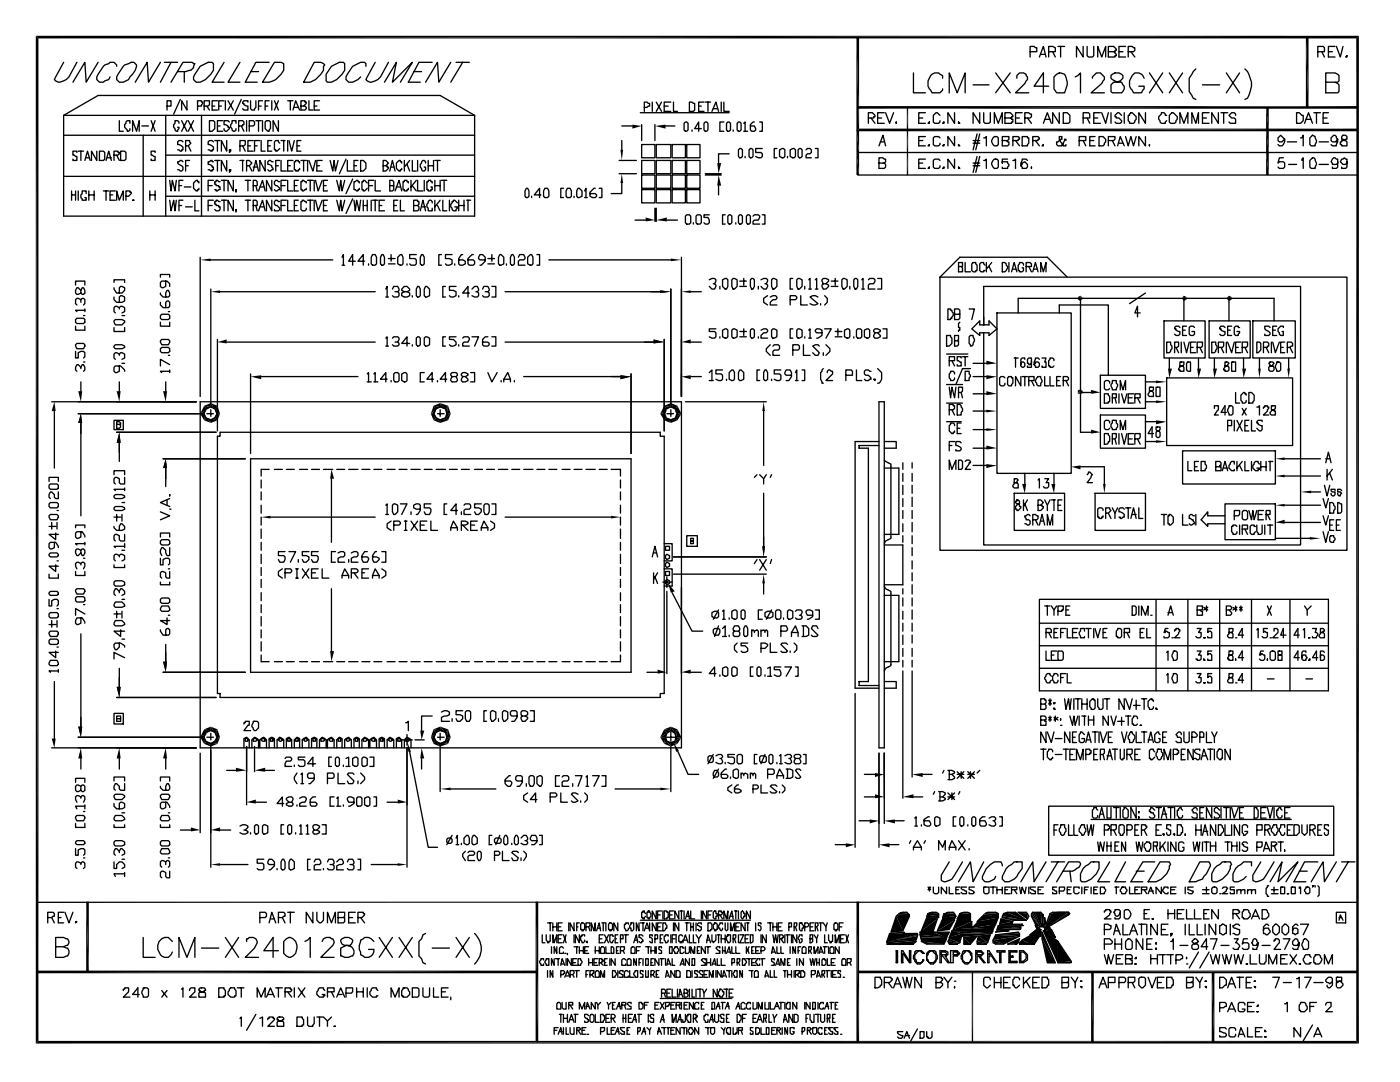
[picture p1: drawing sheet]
<svg xmlns="http://www.w3.org/2000/svg" width="279mm" height="216mm" viewBox="0 0 279 216" stroke-linecap="round" stroke-linejoin="round" font-family="sans-serif">
<g fill="none" stroke="#000" stroke-width=".26">
<path d="M12.7 12.4l-1.9 3.5 .8 .5a3 3 0 0 0 2.2-1.1l1.5-2.9M19.6 12.4l-2.4 4-.3-4-2.3 4M23.3 13.2v-.2l-.5-.6h-.8l-.3 .3-.8 .3a4.5 4.5 0 0 0-1.6 2.9l.5 .5h.8l.3-.3 .8-.2 .3-.6M24.6 13.2l.3-.2 1.3-.6h.5l.6 .6a3.3 3.3 0 0 1-1.4 2.3l-.2 .6-1.1 .5h-.8l-.5-.5v-.6zM32 12.4l-2.4 4-.2-4-2.4 4M32.8 12.4h2.7M34.1 12.4l-2.1 4M35.5 14.3h1.5l1.1-.3 .5-.5 .3-.8h-.3l-.2-.3h-1.9l-2.4 4M36 19.8l-1.3 3M36.8 14.3v2.1M40 13.2l1.5-.8h.8l.3 .3v1.3a3.8 3.8 0 0 1-3.4 2.4l-.6-.5v-.6zM44.7 12.4l-2.4 4h2.4"/>
<path d="M47.9 12.4l-2.4 4h2.4M48.2 19.8l-1.4 3M50 14.3h1.6M53.7 12.4h-2.6l-2.2 4h2.4M54.8 12.4h1.3l.5 .3v1.3a3.9 3.9 0 0 1-4.2 2.4zM62.7 12.4h1.3l.6 .3 .2 .3-.2 .2v.8a3.9 3.9 0 0 1-4 2.4zM66.1 13.2l1.6-.8h.8l.3 .3v1.3a3.8 3.8 0 0 1-3.4 2.4l-.3-.3v-1.3zM73 13.2v-.5l-.2-.3h-.8a4 4 0 0 0-2.9 3.5l.5 .5h.8l1-.5 .6-.6M74.9 12.4l-1.9 3.5 .8 .5a3 3 0 0 0 2.1-1.1l1.6-2.9M76.7 16.4l2.4-4-.8 4 4-4-2.4 4M82.5 14.3h1.6M86.3 12.4h-2.7l-2.1 4h2.4"/>
<path d="M90 12.4l-2.4 4-.3-4-2.4 4M91 12.4h2.7M92.3 12.4l-2.3 4M182.3 14.6v3.9h2.4M188.1 15.6v-.5l-.8-.5h-.8a2.14 2.14 0 0 0-.8 3.4l.3 .5h1.6l.5-.5v-.3M189.4 18.5v-3.9l1.6 3.9 1.6-3.9v3.9M194.2 16.9h3.2M198.7 14.6l2.9 3.9M201.6 14.6l-2.9 3.9M202.9 15.6v-.5l.6-.5h.8l.5 .2v.3l.3 .2v.6l-.6 .8-1.8 1.8h2.6M205.6 10.3h1.3v-.8h-.3l-.2-.2h-.8v2.1M207.4 11.4l.8-2.1 .6 2.1"/>
<path d="M207.7 10.8h.8M209.3 10.3h1.3v-.8l-.5-.2h-.8v2.1M209.3 17.2h-2.9l1.8-2.6v3.9M210.1 10.3l.5 1.1M210.3 15.3l.6-.5 .5-.2 1.1 .2a3.4 3.4 0 0 1 0 3.7h-1.6l-.6-.8zM211.1 9.3h1.4M211.7 9.3v2.1M214.6 15.3l.5-.2 .5-.5v3.9M216.2 9.3v2.1l-1.4-2.1v2.1M217 9.3v1.8l.2 .3h.8l.3-.3v-1.8M218 15.6v-.3l.8-.7h.8l.8 .7v.6l-.5 .8-2.1 1.8h2.6M219.1 11.4v-2.1l.8 2.1 .8-2.1v2.1"/>
<path d="M221.2 10.3h1.3v-.2h.3v-.3l-.6-.5h-1v2.1h1.3v-.3h.3v-.3l-.3-.2v-.3h-.3M221.7 15.1v.5l.3 .3 1 .5h.8l.3 .5a1.02 1.02 0 0 1-.3 1.6h-1.8l-.3-.2v-1.4l.5-.5h.6l.8-.3 .5-.5v-.5a1.51 1.51 0 0 0-2.4 0zM223.3 10.3h.8M224.6 9.3h-1.3v2.1h1.3M225.2 10.3h1l.3-.2v-.6h-.3l-.2-.2h-.8v2.1M225.7 10.3l.8 1.1M228.3 15.6a1.51 1.51 0 0 0-1.8-1 2.28 2.28 0 0 0-.5 3.4l.2 .5h1.6l.5-.8v-.5h-1M229.4 14.6l2.6 3.9M232 14.6l-2.6 3.9M233.4 14.6l2.6 3.9M236 14.6l-2.6 3.9M238.7 13.8l-.6 .5-.8 1.3v2.7l.8 1.3 .6 .2"/>
<path d="M240 16.9h3.4M244.7 14.6l2.7 3.9M247.4 14.6l-2.7 3.9M248.4 13.8a4.4 4.4 0 0 1 .8 5.2l-.2 .6-.6 .2M263 10.3h1.3v-.8l-.2-.2h-1.1v2.1M263.8 10.3l.5 1.1M264.6 16.4h2.4l.2-.3v-1l-.2-.3-.6-.2h-1.8v3.9h2.4l.2-.2v-1.4l-.8-.5M265.1 10.3h.8M266.4 9.3h-1.3v2.1h1.3M266.7 9.3l.8 2.1 .5-2.1M268.6 11.4l.2-.3v.3zM12.7 23v20.1h82v-20.1"/>
<path d="M12.7 23l6.9-4h68.2l6.9 4M12.7 35.2h82M12.7 27h82M12.7 23h82M14.3 38.1v1.9M14.3 38.9h.8M15.1 38.1v1.9M15.3 30.4v-.2h-.7v.8l.7 .2v.8h-.7v-.2M15.6 38.1v1.9M15.6 30.2h1.1M16.1 30.2v1.8M16.9 32l.6-1.8 .5 1.8"/>
<path d="M17.2 38.6v-.5h-.8v.5l-.3 .3v.5l.3 .3v.3h.8v-.6h-.3M17.2 31.5h.5M17.7 38.9h1.1M17.7 38.1v1.9M18.8 38.1v1.9M19.3 30.2v1.8l-1-1.8v1.8M19.8 30.2h.8l.3 .2v1.4l-.3 .2h-.8zM20.6 38.1h1.1M21.2 32l.5-1.8 .5 1.8M21.2 38.1v1.9M21.4 31.5h.8M22 38.9h.5"/>
<path d="M22.8 31h.7l.3-.3v-.3h-.3v-.2h-.7v1.8M23 38.1h-1v1.9h1M23.3 40v-1.9l.5 1.9 .8-1.9v1.9M23.3 31l.5 1M23.8 24.1v2.1h.8M24.1 30.2h.8l.2 .2v1.4l-.2 .2h-.8zM25.1 39.2h.6l.5-.6v-.2h-.3v-.3h-.8v1.9M25.9 24.6v-.5h-.5l-.5 .8v.5l.5 .5v.3h.3l.2-.3v-.2M26.5 26.2v-2.1l.8 2.1 .5-2.1v2.1M26.7 40h-.2h.2M28.3 25.1h1.3M28.6 27v16.1"/>
<path d="M29.9 38.9h1.1M29.9 38.1v1.9M30.2 24.1l.8 2.1M31 30.4v-.2h-.8v.8l.8 .2v.8h-.8v-.2M31 24.1l-.8 2.1M31 38.1v1.9M33.1 23v20.1M33.1 39.2h61.6M33.1 31h61.6M33.3 21.2h.8v-1.1h-.8v1.9M33.9 36l.2 2.1 .3-2.1 .5 2.1 .3-2.1M33.9 40l.2 2.1 .6-2.1 .2 2.1 .3-2.1"/>
<path d="M35.7 24.6v-.3l-.2-.2h-.6v.5l-.2 .3v.5l.5 .8h.3v-.3l.2-.2v-.3h-.2M35.7 37h.5M36.2 24.1l1.1 2.1M36.5 32.3l-.3-.3-.7 .3v.2l.2 .3 .8 .5v.6l-.3 .2-.7-.2M36.5 28.3l-.3-.3h-.5l-.2 .3v.5l.7 .3 .3 .3v.5h-.3v.3l-.7-.3M36.5 36h-.8v2.1M36.5 40h-.8v2.1M36.8 37.3h1.3M37 29.1h.6l.5-.5-.3-.3v-.3h-.8v2.2M37 33.1h.6M37.3 20.1v1.9l-1.1-1.9v1.9M37.3 24.1l-1.1 2.1"/>
<path d="M37.6 24.1l1 2.1M37.6 29.1l.5 1.1M37.8 32h-.8v2.1M38.6 24.1l-1 2.1M38.9 40v2.1h.8M39.4 21.2h.8v-.3l.3-.3v-.2h-.3v-.3h-.8v1.9M39.7 36.5v-.3h-.3v-.2h-.2l-.6 .5v1.1l.6 .5h.2v-.3h.3v-.2M40.2 23v20.1M40.7 21.2h.8l.3-.3v-.8h-1.1v1.9M41.3 21.2l.5 .8M41.5 37h.8M41.8 24.1h.8l.3 .2v1.4l-.6 .5h-.5z"/>
<path d="M42.3 21.2h.6M42.6 32.3h-.3v-.3l-.8 .3v.5l.8 .3v.2h.3v.6h-.3v.2l-.8-.2M42.6 28.3l-.3-.3h-.5l-.3 .3v.5l.8 .3 .3 .3v.5h-.3v.3l-.8-.3M42.6 36h-1.1v2.1M42.6 40h-1.1v2.1M42.9 32h1M42.9 28h1M43.4 20.1h-1.1v1.9h1.1M43.4 28v2.2M43.4 32v2.1M43.4 25.1h.5M43.7 21.2h.5"/>
<path d="M43.9 36.2h-.2l-.3-.2h-.3v.2h-.2v.6h.2v.2h.6v.3h.2v.5h-.2l-.3 .3h-.3v-.3h-.2M44.2 40h1M44.2 36h1M44.4 24.1h-1v2.1h1M44.7 20.1h-1v1.9M44.7 36v2.1M44.7 40v2.1M45 20.1v1.9M45.2 32v2.1l-1-2.1v2.1M45.2 28v2.2l-1-2.2v2.2M45.5 20.1l1.1 1.9M45.8 24.3l-.3-.2h-.8v.8l.8 .2v.3h.3v.3l-.6 .5h-.2l-.3-.3v-.2"/>
<path d="M46 33.9l-.2 .2v-.2h.2v.2l-.2 .3M46 29.9l-.2 .3v-.3h.2v.3l-.2 .2M46.6 36v2.1l-1.1-2.1v2.1M46.6 40v2.1l-1.1-2.1v2.1M46.6 20.1l-1.1 1.9M47.1 24.6v-.5h-.8v.5l-.3 .3v.5l.6 .8h.2l.3-.3v-.2M47.1 37.8v.6M47.6 25.1h.8v-.2h.3v-.6l-.3-.2h-.8v2.1M47.9 29.1h.8l.2-.3v-.8h-1v2.2M47.9 32h.8M48.2 25.1l.5 1.1M48.4 32v2.1"/>
<path d="M48.4 29.1l.5 1.1M48.9 40h1.1M48.9 36h1.1M49.2 33.1h.5l.6-.6-.6-.5h-.5v2.1M49.2 24.1v2.1M49.5 20.4v-.3h-.8l-.3 .3v.2h.3v.3l.8 .3v.8h-.8l-.3-.3M49.5 29.1h.5M49.5 36v2.1M49.5 40v2.1M49.7 25.1h.8l.3-.2v-.6l-.3-.2h-.8v2.1M49.7 33.1l.6 1M50 20.1v1.6l.3 .3h.5v-.3l.3-.3v-1.3"/>
<path d="M50.5 34.1l.6-2.1 .5 2.1M50.5 28h-1v2.2h1M50.5 37h.8v-.8l-.2-.2h-.6v2.1M50.5 33.3h.8M50.8 29.1h.5M51.1 24.1h1M51.1 37l.2 1.1M51.6 38.1l.8-2.1 .5 2.1M51.6 24.1v2.1M51.6 21.2h.5M51.9 28h-1.1v2.2M51.9 37.3h.8"/>
<path d="M52.1 28v2.2h.8M52.4 20.1h-.8v1.9M52.4 24.1v2.1M52.9 32v2.1l-1-2.1v2.1M52.9 24.3a.66 .66 0 0 1 1.1 0v1.4l-.3 .2v.3h-.3l-.5-.5zM52.9 21.2h.5M53.4 29.1h.6M53.7 20.1h-.8v1.9M54.2 28h-.8v2.2h.8M54.2 36v2.1l-1-2.1v2.1M54.2 40v2.1l-1-2.1v2.1M54.2 20.1v1.9"/>
<path d="M54.5 32.3h-.3l-.2-.3h-.3l-.3 .3v.5l.8 .3v.2l.3 .3v.3h-.3l-.2 .2h-.3l-.3-.2M54.8 20.1l.8 1.9M55 33.1h.6M55.6 24.1v2.1l-1.1-2.1v2.1M55.6 20.1l-.8 1.9M55.8 32h-.8v2.1M55.8 28.6l-.2-.3v-.3h-.6l-.2 .3v1.6h.2v.3h.3l.5-.6M55.8 36.2h-.2l-.3-.2h-.3l-.2 .2v.6l.2 .2h.3l.5 .6v.2h-.2l-.3 .3h-.3l-.2-.3M56.1 32v2.1h1M56.1 28h.8M56.1 37h.8M56.6 28v2.2"/>
<path d="M57.1 36h-1v2.1M57.1 40h-1v2.1M57.4 36v2.1h1.1M57.4 40v2.1h1.1M57.4 33.1h.5M57.4 28v2.2M57.4 20.1h1.1M57.7 28l.5 2.2 .5-2.2M57.9 20.1v1.9M58.5 32h-1.1v2.1h1.1M58.5 22l.5-1.9 .8 1.9M58.7 21.4h.8"/>
<path d="M58.7 37h.6M59.3 29.1h.5M59.5 36h-.8v2.1h.8M59.5 40h-.8v2.1h.8M59.8 32.5v-.2h-.3v-.3h-.5v.3h-.3v1.6h.3v.2h.5v-.2h.3v-.3M60.1 28h-.8v2.2h.8M60.1 21.2h.5l.5-.6v-.2h-.2v-.3h-.8v1.9h.8l.2-.3v-.3l-.2-.2h-.3M60.1 32h1M60.6 32v2.1M61.1 36.5v-.3h-.2l-.3-.2h-.3v.2h-.2v1.6h.2v.3h.3l.3-.3h.2v-.2M61.4 40h1M61.4 32v2.1"/>
<path d="M61.4 36h1M61.6 32l.8 2.1 .6-2.1M61.6 20.1v1.9h.8M61.9 36v2.1M61.9 40v2.1M62.7 21.2h.5M62.7 36v2.1M62.7 40v2.1M63 36l.5 2.1 .8-2.1M63 40l.5 2.1 .8-2.1M63.2 33.1h.6M63.8 20.1h-1.1v1.9h1.1"/>
<path d="M64.3 32h-1.1v2.1h1.1M64.6 37h.5M65.4 36h-.8v2.1h.8M65.4 40h-.8v2.1h.8M65.9 32l.5 2.1 .3-2.1 .2 2.1 .6-2.1M67.2 36l.5 2.1 .3-2.1 .3 2.1 .5-2.1M67.2 40l.5 2.1 .3-2.1 .3 2.1 .5-2.1M69.1 31.8l-1.4 2.9M69.3 32v2.1h1.1M70.4 35.7l-1.3 2.9M70.4 39.7l-1.3 2.9M70.6 40l.3 2.1 .3-2.1 .5 2.1 .3-2.1"/>
<path d="M70.6 33.1h.6M71.4 32h-.8v2.1h.8M71.7 36.5v-.3h-.3v-.2l-.8 .2v1.6l.8 .3v-.3h.3v-.2M72 32h.5l.5 .5v1.1l-.5 .5h-.5zM72.5 40v2.1M73.3 36.5l-.5-.5h-.3v.2h-.3v1.6h.3v.3h.3l.5-.5M73.3 40v2.1M73.6 37h.7M74.1 40v2.1M74.3 40h1.1M74.6 36h-1v2.1M74.9 36v2.1h1"/>
<path d="M74.9 40v2.1M76.5 33.1h.5l.5-.6-.5-.5h-.5v2.1h.5l.5-.5v-.3h-.2v-.2h-.3M76.7 40h-1v2.1h1M77.8 34.1l.5-2.1 .5 2.1M77.8 37h.8v-.8l-.3-.2h-.5v2.1h.5l.3-.3v-.8h-.3M78.1 33.3h.5M78.8 38.1l.8-2.1 .6 2.1M79.1 37.3h.8M79.4 40h-.8v2.1h.8M79.9 40v2.1h.8M80.2 32.5v-.2h-.3v-.3h-.3l-.5 .5v1.1l.5 .5h.3v-.2h.3v-.3M80.7 32v2.1"/>
<path d="M81.2 32.8l.6 1.3M81.5 36.5v-.3h-.3v-.2h-.5v.2h-.3v1.6h.3v.3h.5v-.3h.3v-.2M81.8 32l-1.1 1.3M82 36v2.1M82.3 32v2.1h.8M82.3 37l.8 1.1M83.1 36l-1.1 1.3M83.3 36v2.1h1.1M83.3 32v2.1M84.7 36v2.1M84.9 32.5v-.2l-.2-.3h-.3l-.5 .8v.5l.5 .8h.3l.2-.2v-.6h-.2M85.5 33.1h1"/>
<path d="M85.5 32v2.1M86.3 36.5v-.3h-.3v-.2h-.5v.2h-.3v1.6h.3v.3h.5v-.3h.3v-.5h-.3M86.5 32v2.1M86.8 32h1M86.8 37h1M86.8 36v2.1M86.8 40v2.1M87.3 32v2.1M87.8 36v2.1M87.8 40l-1 1.3M88.1 36h1.1M88.4 40v2.1h.8"/>
<path d="M88.6 36v2.1M89.7 40v2.1M91.5 40v2.1M92.6 40v2.1M93.1 40h.8M93.4 40v2.1M105 37.6h.3l.3 .5v1.1l-.3 .2h-.3l-.2-.2v-1.1zM106.1 39.2v.2M107.9 38.9h-1.3l1.1-1.3v1.8M108.7 37.6h.6l.2 .5v1.1l-.2 .2h-.6l-.2-.2v-1.1zM112.4 37.6h-.5v1.8h.5M113.2 37.6h.6l.2 .5v1.1l-.2 .2h-.6l-.2-.2v-1.1z"/>
<path d="M114.6 39.2v.2M115.4 37.6h.2l.6 .5v1.1l-.6 .2h-.2l-.3-.2v-1.1zM116.7 38.1l.2-.5v1.8M116.7 39.4h.5M118.8 37.6h-.3l-.8 .8v.8l.6 .2h.5l.3-.2v-.3l-.3-.3h-1.1M119.6 37.6h.5v1.8h-.5M123.6 32h3.4M123.6 34.7h3.4M124.1 36.5v2.1h-2.1M124.1 25.1h2.1M124.1 28v1.9M127.8 22.5h17.7"/>
<path d="M128.1 28.8h2.6v2.7h-2.6zM128.1 32h2.6v2.7h-2.6zM128.1 34.9h2.6v2.7h-2.6zM128.1 37.8h2.6v2.7h-2.6zM128.1 24.9v3.1M128.6 21.4h.5l.3-.2h.2v-.6h-.2l-.3-.2h-.5v1.8M130.2 20.4v1.8M130.7 24.9v3.1M131 28.8h2.9v2.7h-2.9zM131 32h2.9v2.7h-2.9zM131 34.9h2.9v2.7h-2.9zM131 37.8h2.9v2.7h-2.9z"/>
<path d="M131 20.4l1 1.8M132 20.4l-1 1.8M132.6 21.2h.7M132.8 25.1h1.9M133.9 20.4h-1.3v1.8h1.3M134.1 28.8h2.7v2.7h-2.7zM134.1 32h2.7v2.7h-2.7zM134.1 34.9h2.7v2.7h-2.7zM134.1 37.8h2.7v2.7h-2.7zM134.4 20.4v1.8h.8M136.5 24.6l.3-.3h.3l.2 .3v1.3l-.2 .3h-.3l-.3-.3zM137.1 32h2.6v2.7h-2.6z"/>
<path d="M137.1 28.8h2.6v2.7h-2.6zM137.1 34.9h2.6v2.7h-2.6zM137.1 37.8h2.6v2.7h-2.6zM137.6 20.4h.5l.3 .2h.2v1.4l-.2 .2h-.8zM138.1 25.9v.3M139.4 21.2h.6M140 25.7h-1.4l.8-1.4v1.9M140.5 24.6l.3-.3h.2l.3 .3v1.3l-.3 .3h-.2l-.3-.3zM140.5 20.4h-1.1v1.8h1.1M140.8 20.4h1M140.8 34.9h3.1M140.8 34.7h3.1"/>
<path d="M141.3 20.4v1.8M142.1 22.2l.8-1.8 .5 1.8M142.3 21.7h.8M143.4 37v1.9M143.9 20.4v1.8M144.5 24.3h-.8v1.9h.8M144.5 20.4v1.8h1M145 24.6l.3-.3h.2l.3 .3v1.3l-.3 .3h-.2l-.3-.3zM145.5 30.7h-2.1v1.8M146.3 25.9v.3M147.1 24.6l.3-.3h.2l.3 .3v1.3l-.3 .3h-.2l-.3-.3zM147.4 29.9l.2-.3h.3l.3 .3v1.3l-.3 .3h-.3l-.2-.3z"/>
<path d="M148.4 24.6l.3-.3v1.9M148.4 26.2h.8M148.7 31.2v.3M149.5 29.9l.3-.3h.2l.3 .3v1.3l-.3 .3h-.2l-.3-.3zM150.5 24.3h-.2l-.5 .6v1l.2 .3h.5l.3-.3-.3-.8h-.7M151.6 24.3h.5v1.9h-.5M152.1 29.6h-1.3v.8h1.1l.2 .3v.5l-.2 .3h-.6l-.5-.3M155 29.6h-.5v1.9h.5M155.6 29.9l.5-.3h.3l.2 .3v1.3l-.2 .3-.8-.3zM157.2 31.2v.3M157.7 29.9l.5-.3h.3l.2 .3v1.3l-.2 .3-.8-.3zM159.3 29.9l.2-.3h.3l.3 .3v1.3l-.3 .3h-.3l-.2-.3z"/>
<path d="M160.9 29.9l.2-.3h.6l.2 .3v.5l-.2 .3h-.6l-.2 .3v.5h1M162.7 29.6h.5v1.9h-.5M171.2 30.4h99.7M171.2 34.9h99.7M173.3 23.5h1.1v-.2h.2v-.3l-.5-.5h-.8v2.1M173.8 23.5l.8 1.1M175.2 23.5h.7M175.4 29.1l.8-2.1 .5 2.1M175.4 32.5h1.1l.2-.2v-.5h-.2l-.3-.3h-.8v2.1h1.1l.2-.3v-.5l-.2-.3h-.3M175.7 28.3h.8M176.5 22.5h-1.3v2.1h1.3M176.7 22.5l.8 2.1 .8-2.1"/>
<path d="M178.9 24.3v.3v-.3M181.1 21.4v13.5M183.4 23.5h.7M183.4 28h.7M183.4 32.5h.7M184.7 22.5h-1.3v2.1h1.3M184.7 27.3h-1.3v1.8h1.3M184.7 31.8h-1.3v1.8h1.3M185.2 24.6l.3-.3v.3zM185.2 29.1l.3-.3v.3zM185.2 33.6l.3-.3v.3zM187.6 23l-.5-.5h-.3l-.5 .5v1.3l.2 .3h.8l.3-.3v-.2"/>
<path d="M187.6 27.5l-.3-.2h-.8l-.2 .2v1.3l.2 .3h.8l.3-.3v-.2M187.6 32l-.3-.2h-.8l-.2 .2v1.3l.2 .3h.8l.3-.3v-.2M188.1 24.6l.3-.3v.3zM188.1 29.1l.3-.3v.3zM188.1 33.6l.3-.3v.3zM190.5 22.5v2.1l-1.3-2.1v2.1M190.5 27.3v1.8l-1.3-1.8v1.8M190.5 31.8v1.8l-1.3-1.8v1.8M191.3 24.3l.3 .3h-.3zM191.3 28.8l.3 .3h-.3zM191.3 33.3l.3 .3h-.3zM194.2 33.1h1.3"/>
<path d="M194.2 28h1.3M194.2 28.6h1.3M194.2 32.5h1.3M195 26.7l-.8 3.2M195 31.2l-.8 3.2M195.5 22.5v2.1l-1.3-2.1v2.1M195.5 26.7l-.8 3.2M195.5 31.2l-.8 3.2M196.3 22.5v1.8l.3 .3h.8l.2-.3v-1.8M196.3 27.5h.3l.2-.2v1.8M196.3 32h.3l.2-.2v1.8M198.2 27.5a.66 .66 0 0 1 1 0v1.3l-.2 .3h-.6a1.02 1.02 0 0 1-.2-1.6z"/>
<path d="M198.2 32a.66 .66 0 0 1 1 0v1.3l-.2 .3h-.6a1.02 1.02 0 0 1-.2-1.6zM198.4 24.6v-2.1l.8 2.1 .8-2.1v2.1M200 28h1.1l.2-.2v-.5h-1.3v1.8h1.1l.2-.3v-.5h-.2l-.3-.3M200.6 23.5h1.3v-.2h.2v-.3l-.5-.5h-1v2.1h1.3v-.3h.2v-.5h-.2v-.3h-.3M201.1 31.8h-1.1v.7v-.2h1.1v.2l.2 .3-.2 .8h-1.1v-.3M202.1 28h1.1v-.2h.3v-.3l-.3-.2h-1.1v1.8M202.1 32h.3l.3-.2v1.8M202.7 23.5h.8M202.7 28l.8 1.1M204 22.5h-1.3v2.1h1.3M204 27.3h1.1v.2h.2v1.1l-.2 .2v.3h-1.1zM204.5 23.5h1.1l.2-.2v-.5h-.2l-.3-.3h-.8v2.1"/>
<path d="M205.1 32l-.3-.2h-.8l-.3 .7v.6l.3 .2v.3h.8l.3-.3v-.5l-.6-.5-.5 .2v.3l-.3 .3M205.1 23.5l.7 1.1M205.8 33.3v.3v-.3M206.1 28h1.1v-.2h.2v-.3l-.2-.2h-1.1v1.8M206.6 28l.8 1.1M208 29.1l.2-.3v.3zM208.2 24.6l.8-2.1 .8 2.1M208.5 23.8h1M211.4 22.5v2.1l-1.3-2.1v2.1M212.2 22.5h.8l.5 .5v1.3l-.2 .3h-1.1zM212.7 28v-.2h-.2l-.6 1.3h-.8l-.2-.3v-.5h.2l.6-.5h.2v-.5h-.5v.5l.3 .5 .5 .5v.3h.5v-.3M215.4 28h1.3v-.7h-1.3v1.8"/>
<path d="M216.2 23.5h1.3v-.7l-.3-.3h-1v2.1M216.2 28l.5 1.1M217 23.5l.5 1.1M217.5 28h.8M218.3 23.5h.8M218.5 27.3h-1v1.8h1M219.3 27.3h.8l.6 .5v.5l-.6 .8h-.8zM219.6 22.5h-1.3v2.1h1.3M219.9 22.5l.8 2.1 .5-2.1M221.2 28h1l.3-.2v-.5h-1.3v1.8M221.7 22.5v2.1M222 28l.5 1.1"/>
<path d="M223 29.1l.6-1.8 .8 1.8M223.3 28.6h.8M223.8 23l-.5-.5h-.3l-.5 .5v.3h.3v.2h.5l.5 .6v.2l-.2 .3h-.8l-.3-.3M224.4 22.5v2.1M224.6 27.3l.6 1.8 .5-1.8 .5 1.8 .5-1.8M225.2 23h.2v-.2l.3-.3h.3l.7 .8v.5l-.5 .8h-.8v-.3l-.2-.2zM228.6 22.5v2.1l-1.3-2.1v2.1M228.6 27.3v1.8l-1.3-1.8v1.8M229.4 28.8v.3v-.3M232.8 23h-.2v-.2l-.3-.3h-.5v.3l-.6 .5v.5l.6 .8h.8v-.3l.2-.2M233.4 23l.5-.5h.3l.7 .8v.5l-.5 .8h-.8l-.2-.3zM235.5 24.6v-2.1l.8 2.1 .8-2.1v2.1"/>
<path d="M237.9 24.6v-2.1l.8 2.1 .5-2.1v2.1M240 23.5h.8M241.3 22.5h-1.3v2.1h1.3M243.2 22.5v2.1l-1.4-2.1v2.1M243.7 22.5h1.3M244.2 22.5v2.1M246.6 23v-.2l-.3-.3h-.5l-.5 .5 .5 .5h.5l.3 .3v.8h-1.1l-.2-.3M256.1 31.5h-.8l-.2 1 .2-.2h.8l.3 .2v.8l-.3 .3h-.8l-.2-.3M256.4 27.8l-.5 .5h-.6l-.2-.3v-.5l.5-.5 .8 .8v.5l-.5 .8h-.6l-.2-.3M256.9 28.3h1.9M257.2 32.8h1.6M258.8 22.5h.5l.5 .5h.3v1.1l-.5 .5h-.8z"/>
<path d="M259.6 27.5h.2l.3-.5v2.1M259.8 32v-.2l.3-.3v2.1M260.3 24.6l.8-2.1 .8 2.1M260.6 23.8h1.1M261.4 27.5l.5-.5 .6 .3 .2 .7-.2 1.1h-.8l-.3-.3zM261.4 32l.5-.5h.3l.3 .3 .2 .7-.2 1.1h-.8l-.3-.3zM262.2 22.5h1.3M262.7 22.5v2.1M263.3 28.3h1.8M263.3 32.8h1.8M264.1 23.5h.7M265.1 22.5h-1v2.1h1"/>
<path d="M267 27.8l-.3 .2v.3h-.8l-.3-.3v-.5l.6-.5h.2l.3 .3v.2l.3 .3v.5l-.3 .8h-.8l-.3-.3M267 32.3v.2l-.3 .3h-.8v-.3l-.3-.2 .6-.8 .8 .3v1.5l-.3 .3h-.8v-.3M268 27l-.2 .3v.5l.8 .2 .2 .3v.8h-1v-.3h-.3v-.5h.3v-.3l1-.2v-.5l-.2-.3zM268.8 32.3v.2l-.2 .3h-.6l-.5-.5 .3-.5h.2l.3-.3 .3 .3h.2v1.5l-.2 .3h-.8v-.3M15.1 56.9v-.8h1.8v.8M16.1 59.8l.3-.3h.3l.2 .3v.8l-.2 .3M16.1 57.9l.3-.5h.3l.2 .5v.6l-.2 .2h-.3l-.3-.2v-.6l-.5-.5h-.3l-.2 .5v.6l.2 .2 .8-.2M22.8 59.3v.5l.5 .5h1l.6-.2v-.8l-.6-.3h-.2l-.3 .3v1M22.8 57.4v.3l.5 .8h1l.6-.6v-.5l-.6-.2h-.2l-.3 .2v1.1M22.8 56.4v-.6h2.1v.6M32 58.5v.2l.5 .6h1.1l.3-.3v-.5l-.3-.6h-.3l-.2 .6v.8M32 55.3v-.5h1.9v.5"/>
<path d="M33.1 56.1v1.1l-.6 .2h-.2l-.3-.2v-.8l.3-.3h1l.6 .5v.6M35.7 41h.5M37 41.3h1.4M40 51.3v27.8M41.5 41h.8M42.1 57.7v23M42.1 51.9h24.3M43.9 40.2h-.2l-.3-.2h-.3v.2h-.2v.5h.2v.3h.6v.3h.2v.5l-.2 .3h-.6l-.2-.3M43.9 58.2h31M47.1 42.1v-.3v.5M50.5 41h.8v-.8l-.2-.2h-.6v2.1M51.1 41l.2 1.1"/>
<path d="M51.6 42.1l.8-2.1 .5 2.1M51.9 41.3h.8M55.8 40.2h-.2l-.3-.2h-.3l-.2 .2v.5l.2 .3h.3l.5 .5v.3l-.2 .3h-.8v-.3M56.1 41h.8M58.7 41h.6M61.1 40.5v-.3h-.2l-.3-.2h-.3v.2h-.2v1.6l.2 .3h.6l.2-.3v-.3M64.6 41h.5M68.3 51.3l.2-.5v2.1M68.3 52.9h.5M70.9 52.1h-1.3l.8-1.3v2.1M72.5 41h.8M72.8 52.1h-1.4l1.1-1.3v2.1"/>
<path d="M73.6 52.7v.2M74.3 50.8h.6l.2 .5v1.4l-.2 .2h-.6l-.2-.2v-1.4zM75.7 41h.5M76.2 50.8h.3l.2 .5v1.4l-.2 .2h-.3l-.3-.2v-1.4zM77 57.7l.3-.5v2.1M77 59.3h.5M77.5 52.7h1.3M77.5 51.6h1.3M78.1 50.8v1.3M78.3 57.7l.3-.5h.8l.2 .7-.2 .3h-.6M78.6 41h.5M79.4 58.2l.2 .3v.5l-.2 .3h-.8l-.3-.3"/>
<path d="M79.4 51.3l.5-.5h.3l.2 .5v1.4l-.2 .2-.8-.2zM80.7 58.2l-.5-.3v-.2l.5-.5h.5l.6 .5v.2l-1.6 .6v.5l.5 .3h.5l.6-.3v-.5l-.6-.3M81.2 52.7v.2M82.3 59v.3M82.5 41h.8l.3-.3v-.5h-.3v-.2h-.8v2.1h.8l.3-.3v-.5l-.3-.3M83.1 50.8h-1.3v.8h1l.3 .3v.8l-.3 .2h-.8l-.2-.2M83.3 57.2h.3l.3 .5v1.3l-.3 .3h-.3l-.2-.3v-1.3zM83.9 42.1l.5-2.1 .5 2.1M84.1 50.8h.3l.3 .5v1.4l-.3 .2h-.3l-.2-.2v-1.4zM84.1 41.3h.8M84.9 57.2h.3l.5 .5v1.3l-.5 .3h-.3l-.2-.3v-1.3zM86.3 40.5v-.3l-.3-.2h-.3l-.5 .7v.6l.3 .2v.6h.8v-.6"/>
<path d="M87.3 41l.5 1.1M88.1 50.8h-.5v2.1h.5M88.9 57.2h-.5v2.1h.5M90.2 50.8h-1.3v.8h.8l.5 .3v.8l-.5 .2h-.5l-.3-.2M90.8 52.7v.2M91 57.2h-1.3v.7h.8l.5 .3v.8l-.5 .3h-.5l-.3-.3M91.3 40.5l-.5-.5h-.3v.2h-.3v.3l-.2 .2v.6l.5 .8h.5v-.3l.3-.3v-.2h-.5M91.5 59v.3M91.5 41h1.1M92.3 50.8h-.2l-.6 .8v1.1l.3 .2h.5l.6-.2v-.6l-.6-.2h-.8M93.7 58.5h-1.4l1.1-1.3v2.1M94.2 57.7l.5-.5h.5l.3 .7-.3 .3h-.2"/>
<path d="M94.5 50.8h-.3l-.8 .8v1.1l.3 .2h.8l.2-.2v-.6l-.2-.2h-1.1M95.2 58.2l.3 .3v.5l-.3 .3h-.5l-.5-.3M96.3 57.7l.3-.5h.8l.2 .7-.2 .3h-.6M96.8 51.9h-1l-.3-.3 .3-.8h.5l.5 .5v.8l-.8 .8h-.2M97.4 58.2l.2 .3v.5l-.2 .3h-.8l-.3-.3M97.4 52.7h1.3M97.4 51.6h1.3M98.2 57.2h.8v2.1h-.8M98.2 50.8v1.3M99.7 50.8h.3l.5 .5v1.4l-.5 .2h-.3l-.2-.2v-1.4zM100.8 58.2h31M101.1 52.7v.2"/>
<path d="M102.1 50.8h.3l.3 .5v1.4l-.3 .2h-.3l-.2-.2v-1.4zM103.5 51.3l.2-.5h.8l.3 .8-.3 .3h-.8l-.2 .2v.8h1.3M105.3 51.3l.5-.5h.3l.3 .5v1.4l-.3 .2-.8-.2zM107.2 50.8h.5v2.1h-.5M109.5 51.9h24.4M126.7 43.9h2.2M130.7 41.5v2.7M131 41.5v2.7M133.1 43.9h2.1M133.9 57.7v23M136 51.3v27.8M137.1 42.9h.5l.2 .2v1.3l-.2 .3h-.5l-.3-.3v-1.3z"/>
<path d="M137.8 58.2h2.2M138.4 44.4v.3M139.2 42.9h.5l.3 .2v1.3l-.3 .3h-.5l-.3-.3v-1.3zM141.6 55.8l.5-.2h.5l.3 .2-.3 .8h-.3M141.6 42.9h-1.1v.5h.8l.3 .5v.5l-.3 .3h-.5l-.3-.3M142.6 56.6l.3 .3-.3 .8h-.5l-.5-.5M143.7 57.2v.5M144.2 55.8l.5-.2h.3l.3 .2v1.4l-.3 .5h-.3l-.5-.5zM144.7 42.9h-.5v1.8h.5M145.5 42.9h.3l.2 .2v1.3l-.2 .3h-.3l-.2-.3v-1.3zM146 55.8l.3-.2 .8 .2v1.4l-.5 .5h-.3l-.3-.5zM146.8 44.4v.3"/>
<path d="M147.4 43.1l.2-.2h.3l.3 .2v1.3l-.3 .3h-.3l-.2-.3zM147.6 57.2h1.4M147.6 56.1h1.4M148.4 55.6v1.3M149 43.1l.2-.2h.3l.3 .2v1.3l-.3 .3h-.3l-.2-.3zM149.8 55.8l.2-.2h.3l.2 .2v1.4l-.2 .5h-.3l-.2-.5zM150.3 43.1l.2-.2h.8l.3 .2-.3 .8h-.8l-.2 .3v.5h1.3M151.3 57.2v.5M151.9 55.8l.5-.2h.5l.3 .2-.3 .8h-.2M152.1 42.9h.6v1.8h-.6M152.9 56.6l.3 .3-.3 .8h-.5l-.5-.5M153.2 59l-.8 .5v.8l.8 .6"/>
<path d="M153.7 59.3l.6-.3h.5l.2 .3v.2l-.2 .3h-.5l-.6 .5v.6h1.3M154 55.8l.3-.2 .7 .2v1.4l-.5 .5h-.2l-.3-.5zM157.7 59.8h1l.3-.3v-.2l-.3-.3h-1v1.9M158.2 55.6h-.5v2.1h.5M159 55.8l.3-.2 .8 .2v1.4l-.6 .5h-.2l-.3-.5zM159.8 59v1.9h1.3M160.6 57.2v.5M161.4 55.8l.3-.2v2.1M161.4 57.7h.5M162.7 55.8l.3-.2v2.1M162.7 57.7h.5M163.2 59.3l-.5-.3h-.5l-.5 .3 1.5 1.3-.5 .3h-.5l-.5-.3"/>
<path d="M164.3 56.6l-.3-.5v-.3l.3-.2h.5l.6 .2v.3l-.6 .5h-.5l-.3 .3 .3 .8h.5l.6-.5v-.3l-.6-.3M164.6 59l.5 .5v.8l-.5 .6M165.9 57.2h1.3M165.9 56.1h1.3M166.7 55.6v1.3M168 55.8l.3-.2 .8 .2v1.4l-.6 .5h-.2l-.3-.5zM169.6 57.2v.5M170.4 55.8l.3-.2h.2l.3 .2v1.4l-.3 .5h-.2l-.3-.5zM172 55.8l.2-.2v2.1M172 57.7h.5M173.3 55.8l.3-.2h.8l.2 .2-.2 .8h-.8l-.3 .3v.8h1.3M175.2 55.6h.7v2.1h-.7"/>
<path d="M187.6 55.3h81.2v54.5h-81.2zM187.6 55.3l4-4h17.4l4 4M191.3 53.2h.8v-.8h-.8v1.8h.8v-.8l-.3-.2M192.6 52.4v1.8h1.1M193.9 52.7l.3-.3h.5v.3l.3 .2v1.1h-.3v.2h-.5l-.3-.2zM196.6 52.9l-.3-.2v-.3h-.5l-.3 .3v1.3l.3 .2h.5v-.2h.3M196.8 52.4v1.8M197.4 53.2l.5 1M197.9 52.4l-1.1 1.3M200 52.4h.6l.5 .8-.3 .8-.2 .2h-.6zM201.3 52.4v1.8M201.9 54.2l.5-1.8 .5 1.8"/>
<path d="M202.1 53.7h.6M204.3 52.9v-.2l-.3-.3h-.5v.3l-.3 .2v1.1h.3v.2h.5l.3-.2v-.6h-.3M204.8 53.2h1v-.5l-.2-.3h-.8v1.8M205.3 53.2l.5 1M206.1 54.2l.5-1.8 .6 1.8M206.4 53.7h.5M207.7 54.2v-1.8l.5 1.8 .6-1.8v1.8M215.6 59.5v26.8h2.2M228.6 58.5l-3.2 2.1M236.3 59.5v4.5M245.3 59.5v4.5M15.1 70.1v1.3h.5v-1l.5-.3h.6l.2 .3v.8l-.2 .2"/>
<path d="M15.1 68.8l.2-.3h1.4l.2 .3v.3l-.2 .5h-1.4zM15.1 65.1v.8h1.8v-.8M15.1 63.8l.2-.3h1.4l.2 .3v.5l-.2 .3h-1.4l-.2-.3zM16.1 73.6v-.3l-.5-.5h-.3l-.2 .5v.5l.2 .3M16.1 73.3l.3-.5h.3l.2 .5v.5l-.2 .3M16.1 60.3v-.5l-.8-.3-.2 .3v.8l.2 .3M16.1 76.2v1.9M16.7 63h.2M16.7 72.2h.2M16.9 61.9h-1.8l.2 .3M16.9 61.6v.6M22.8 69.1l.2-.3h1.3l.6 .3v.2l-.6 .3h-1.3l-.2-.3z"/>
<path d="M22.8 65.4v.7h2.1v-.7M23 63.8h1.3l.6 .2v.3l-.6 .5h-1.3l-.2-.5v-.3zM23.8 73v1.1l-.8 .2-.2-.2v-.8l.2-.3h1.1l.8 .8v.3M23.8 70.9v-.3l-.5-.2h-.3l-.2 .2v.8l.2 .3M23.8 70.6l.3-.2 .8 .2v.8l-.6 .3M23.8 61.6v-.2l-.8-.3-.2 .3v.8l.2 .2M23.8 61.4l.3-.3 .8 .3v.8l-.6 .2M23.8 76.2v1.9M24.3 72.5h.6M24.3 63h.6M32 69.6l.3-.3h1.3l.3 .3v.5l-.3 .3h-1.3l-.3-.3zM32 68l.3-.3h1.3l.3 .3v.3l-.3 .5h-1.3z"/>
<path d="M32 64.3v.8h1.9v-.8M32 63l.3-.3h1.3l.3 .3v.5l-.3 .3h-1.3l-.3-.3zM32 60.3v.6l.5 .5h1.1l.3-.3v-.8l-.3-.2h-.3l-.2 .2v1.1M33.1 76.2v1.9M33.6 70.9h.3M33.6 62.2h.3M33.9 74.1h-1.9l.3 .2M33.9 72.8l-1.9-1.1v1.3M33.9 73.8v.5M43.4 67.7v18.3M45.2 68.3h29.7M50 74.6v15.9"/>
<path d="M52.1 75.1h19.3M73.3 74.6l.3-.3v1.9M73.3 76.2h.8M74.6 74.6l.3-.3v1.9M74.6 76.2h.8M77 67.5l.3-.3v1.9M77 69.1h.5M77.3 75.7h-1.4l1.1-1.4v1.9M78.1 75.9v.3M78.3 67.5l.3-.3h.8l.2 .3-.2 .8h-.6M78.6 74.6l.2-.3h.6l.2 .3v1.3l-.2 .3h-.6l-.2-.3zM79.4 68.3l.2 .2v.3l-.2 .3h-.8l-.3-.3"/>
<path d="M80.2 74.6l.5-.3h.3l.2 .3v1.3l-.2 .3-.8-.3zM81.8 68.5h-1.6l1-1.3v1.9M82.3 68.8v.3M83.1 67.5l.2-.3h.3l.3 .3v1.3l-.3 .3h-.3l-.2-.3zM84.7 74.3h-.8v1.9h.8M84.9 67.2l.8 .3v1.3l-.5 .3h-.3l-.2-.3v-1.3zM86.5 75.7h-1.3l1.1-1.4v1.9M87.3 75.9v.3M88.9 67.2h-.5v1.9h.5M89.2 75.7h-1.4l1.1-1.4v1.9M90.2 75.1l-.2-.2v-.3l.2-.3h.8l.3 .3v.3l-.3 .2h-.8l-.2 .6v.2l.2 .3h.8l.3-.3-.3-.8M91 67.2h-1.3v.5h.8l.5 .6v.5l-.5 .3h-.5l-.3-.3"/>
<path d="M91.5 68.8v.3M92.3 67.5l.3-.3h.8l.3 .3-.3 .8h-.8l-.3 .2v.6h1.4M92.3 75.1l-.2-.2v-.3l.2-.3h.6l.5 .3v.3l-.5 .2h-.6l-.2 .6v.2l.2 .3h.6l.5-.3v-.2l-.5-.6M93.9 74.3h.8v1.9h-.8M94.2 67.2h1.3l-.8 1.9M97.4 67.2h-.6l-.5 .5v1.1l.3 .3h.8l.2-.3v-.3l-.2-.2h-1.1M97.4 74.3l.8 1.9 1-1.9M98.2 67.2h.8v1.9h-.8M100 75.9v.3M100.5 76.2v-.5l.8-1.4 .6 1.4v.5M100.5 75.7h1.4M100.8 68.3h29.6"/>
<path d="M102.7 75.9v.3M104.5 75.1h19.3M125.9 74.6v15.9M132.6 67.7v18.3M137.8 68.3h2.2M137.8 75.1h2.2M141.6 74.3l.5-.5v2.1M141.6 75.9h.7M142.9 65.6h-1.3v.5h1l.3 .3v.8l-.3 .3h-.5l-.5-.3M143.7 67.2v.3M144.2 65.9l.5-.3h.3l.3 .3v1.3l-.3 .3-.8-.3zM144.2 73.8h-1.3v.8h1l.3 .3v.8l-.3 .2h-.5l-.5-.2"/>
<path d="M145 75.7v.2M145.5 74.3l.5-.5h.3l.3 .5v1.4l-.3 .2-.8-.2zM146 65.9l.3-.3 .8 .3v1.3l-.5 .3h-.3l-.3-.3zM147.6 73.8h.3l.5 .5v1.4l-.5 .2h-.3l-.2-.2v-1.4zM147.6 67.2h1.4M147.6 66.1h1.4M148.4 65.6v1.3M150 65.6h.3l.2 .3v1.3l-.2 .3h-.3l-.2-.3v-1.3zM151.3 67.2v.3M151.6 73.8h-.5v2.1h.5M151.9 65.9l.5-.3h.5l.3 .3v.2l-.3 .3h-.5l-.5 .5v.6h1.3M152.7 73.8h.2l.3 .5v1.4l-.3 .2h-.2l-.3-.2v-1.4z"/>
<path d="M153.7 68.8l-.8 .8v.5l.8 .8M154 65.9l.3-.3 .7 .3v1.3l-.5 .3h-.2l-.3-.3zM154 75.7v.2M154.3 69.1l.2-.3h.8l.3 .3v.5l-.3 .2h-.8l-.2 .3v.8h1.3M155.8 73.8h-1.3v.8h1.1l.2 .3v.8l-.2 .2h-.6l-.5-.2M158 74.9h-1.1l-.3-.3 .3-.8h.8l.3 .5v.8l-.6 .8h-.5M158.2 65.6h-.5v1.9h.5M158.2 69.8h1.1l.2-.2v-.5l-.2-.3h-1.1v2.1M158.7 74.3l.3-.5v2.1M158.7 75.9h.6M159.3 65.6l.8 .3v1.3l-.6 .3h-.2l-.3-.3v-1.3zM160.1 73.8h.5v2.1h-.5"/>
<path d="M160.3 68.8v2.1h1.4M160.6 67.2v.3M161.4 65.9l.3-.3v1.9M161.4 67.5h.5M163.5 69.1l-.3-.3h-.5l-.5 .3 1.3 1.3-.3 .5h-.5l-.5-.5M163.8 60.6v.3M164 66.4h-1l-.3-.3v-.2l.3-.3h.5l.5 .3v1l-.8 .6h-.2M164.3 73.6l-.5 .7v1.4l.2 .8h.3M164.3 70.4v.5M164.6 65.6h1.3l-1.1 1.9M164.8 68.8l.8 .8v.5l-.8 .8M165.1 74.3v-.2l.3-.3 .8 .3v.5l-1.4 1.3h1.4"/>
<path d="M166.7 67.2h1.3M166.7 66.1h1.3M167.2 65.6v1.3M168.5 65.9l.6-.3h.2l.3 .3v1.3l-.3 .3-.8-.3zM168.8 74.9h1.3v-.8l-.2-.3h-1.1v2.1M170.4 67.2v.3M170.9 73.8v2.1h1.1M171.2 65.6h.5l.3 .3v1.3l-.3 .3h-.5l-.3-.3v-1.3zM172.5 65.9l.5-.3h.3l.3 .3v1.3l-.3 .3-.8-.3zM173.8 74.1h-.2l-.3-.3h-.5l-.3 .3v.5l.3 .3h.5l.5 .5v.3h-.2l-.3 .2h-.5l-.3-.2M174.4 75.7h.2v.2zM174.6 66.4l-.2-.3v-.2l.2-.3h.6l.5 .3v.2l-.5 .3h-.6l-.2 .5v.3l.2 .3h.6l.5-.3v-.3l-.5-.5"/>
<path d="M175.2 73.6l.7 .7v1.4l-.5 .8h-.2M176.2 65.6h.8v1.9h-.8M188.9 66.9h.8v.3l.3 .3v1l-.6 .6h-.5zM188.9 76.7h3.2M188.9 70.6h4.2M189.2 61.6h.5v.3h.3v.3l.2 .2v.6l-.2 .2v.3h-.3v.3h-.5zM189.4 77.3l.3 2.1 .3-2.1 .5 2.1 .3-2.1M189.4 72h1.1v-.8h-1.1v1.8M190 72l.5 1M190.5 74.6v-.3l-.3-.2h-.5v.2l-.3 .3v.8l.3 .3v.2h.5l.3-.2v-.3M190.5 62.7h1.1v-.8l-.3-.3h-.8v2.2h.8l.3-.3v-.8h-.3M190.5 68h.5l.3-.3v-.8h-.8v2.2h.5l.3-.3v-.8h-.3"/>
<path d="M191.3 78.3h.5l.3-.2v-.8h-.8v2.1M191.6 64.3l-.3 .3v.8h.3v.5h-.3v.2M191.8 71.4v-.2h-.8v.8l.8 .2v.8h-.8v-.2M191.8 78.3l.3 1.1M192.1 71.2h1M192.6 74.1h.8v.5l.3 .3v.2l-.3 .3v.5h-.8zM192.6 71.2v1.8M193.4 61.6h1.1l-.6 2.2M193.4 67.2l.3-.3h.5l.3 .8-.3 1.1-.3 .3h-.2v-.3l-.3-.3zM193.7 73.6h-1.6l-1.3 3.1M193.9 65.6l1.6-1.6v.8h1.9v-.8l1.6 1.6-1.6 1.3v-.5h-1.9v.5zM194.2 75.1h2.6"/>
<path d="M194.2 72.5h2.6M194.2 78.6h2.6M196.3 64.8v-7.6h63.3v51.5h-63.3v-42.3M199 62.4h14.8v32.1h-14.8zM200.6 75.4l-.3-.3h-.5l-.3 .3v1.3l.3 .3h.5l.3-.3v-.2M201.3 75.1h.6v.3h.2v1.1l-.2 .2v.3h-.6l-.2-.3v-1.3zM202.4 71.4h.8M202.7 71.4v1.9M203.2 62.4v-2.9h51.1v4.5M203.7 75.1v1.9l-1-1.9v1.9M204 75.1h1.1M204.5 71.7v-.3h-.5l-.3 .3v1.3l.3 .3h.3l.2-.3v-.5l-.2-.3h-.3l-.3 .3v.3"/>
<path d="M204.5 75.1v1.9M205.3 75.9h1.1v-.8h-1.1v1.9M205.8 72v.5l-.2 .3h-.3v-.3h-.2v-.8l.2-.3h.5v1.9h-.7v-.3M205.8 75.9l.6 1.1M206.9 75.4l.3-.3h.5l.3 .8v.3l-.3 .3v.5h-.5l-.3-.3v-.2l-.3-.3zM207.4 71.7l-.2-.3h-.6l-.2 .8v.6l.2 .2v.3h.6l.2-.3v-.5l-.2-.3h-.6v.3l-.2 .3M208 71.4h.8l-.3 .8h.3v1.1h-.8v-.3M208.5 75.1v1.9h.8M209.5 75.1v1.9h.8M210.3 72v-.3l-.2-.3h-.6v.3l-.2 .3v1h.2v.3h.6l.2-.3M210.9 75.9h.5M211.4 62.4v-1.5h9.8v14"/>
<path d="M211.7 75.1h-.8v1.9h.8M212.2 75.9h.8l.3-.2v-.3l-.3-.3h-.8v1.9M212.7 75.9l.6 1.1M215.6 78.3h2.2M219.6 74.9h9v6.6h-9zM220.4 78.6h.8v.2l.3 .3v1.1h-.3v.2h-.8zM221.5 76.5v-.3l-.3-.3h-.5l-.3 .3v1.3l.3 .3h.5l.3-.3M222 75.9h.8v.6l.2 .2-.2 1.1h-.8l-.3-.8v-.3l.3-.2zM222 79.4h.8v-.8h-.8v1.8M222.5 79.4l.3 1M223.3 78.6v1.8M223.6 77.8v-1.9l.5 1.9 .5-1.9v1.9"/>
<path d="M223.8 78.6l.6 1.8 .5-1.8M225.2 79.4h.8M226.2 78.6h-1v1.8h1M226.5 79.4h1v-.8h-1v1.8M227 79.4l.5 1M227.5 62.4h-1l.5-1.3v2.1M228.6 76.2h2.1M229.4 77.3v.8h.5l.3 .2v.8h-.8l-.3-.3 .3-.7h.5l.3-.3v-.5zM230.7 77.3h.8v1.8h-.8zM232.3 64h8.2v7.4h-8.2zM232.8 75.4h25.2v13.5h-25.2zM232.8 68.3h.8v.5l.3 .3v.5l-.5 .8h-.6z"/>
<path d="M233.4 71.4v2.2M234.4 69.3h.5l.3-.2v-.8h-.8v2.1M234.7 69.3l.5 1.1M235.5 72.2v.8h.5l.3 .3v.8h-.8v-.3h-.3l.3-.8h.5l.3-.2v-.6zM235.5 65.4l-.3-.3h-.5l-.3 .3v.2h.3v.3l.8 .2v.6l-.3 .2h-.5l-.3-.2M235.7 68.3v2.1M236 65.9h.5M236.3 68.3l.5 2.1 .5-2.1M236.8 72.5l.3-.3h.5v1.9h-.5l-.3-.3zM236.8 65.1h-.8v1.8h.8M237.6 69.3h.5M238.4 65.4l-.3-.3h-.5l-.3 .3v1.3l.3 .2h.5l.3-.2v-.6h-.5"/>
<path d="M238.7 68.3h-1.1v2.1h1.1M238.9 69.3h.8l.3-.2v-.8h-1.1v2.1M239.2 71.4v2.2M239.4 69.3l.6 1.1M241.3 64h8.2v7.4h-8.2zM241.8 68.3h.8v.5l.3 .3v.5l-.5 .8h-.6zM242.4 71.4v2.2M243.2 69.3h.7l.3-.2v-.8h-1v2.1M243.7 69.3l.5 1.1M244.5 72.2v.8h.5l.3 .3v.5l-.3 .3h-.5v-.3h-.3v-.2l.3-.3v-.3h.5v-.2l.3-.3-.3-.3zM244.5 65.4l-.3-.3h-.5l-.3 .3v.2h.3v.3l.8 .2v.6l-.3 .2h-.5l-.3-.2M244.7 68.3v2.1"/>
<path d="M245 68.3l.8 2.1 .5-2.1M245 65.9h.5M245.8 72.2h.8v1.9h-.8zM245.8 65.1h-.8v1.8h.8M246.6 78.3v2.1h.8M246.6 69.3h.5M247.4 65.4h-.3v-.3h-.5l-.3 .3v1.3l.3 .2h.5v-.2l.3-.3v-.3h-.5M247.6 68.3h-1v2.1h1M247.9 69.3h.8l.3-.2v-.8h-1.1v2.1M248.2 71.4v2.2M248.4 69.3l.6 1.1M248.7 78.8v-.2h-.3v-.3h-.2l-.6 .5v1.1l.3 .3v.2h.5l.3-.2v-.3"/>
<path d="M249.2 78.3h.6l.5 .5v1.1l-.3 .3v.2h-.8zM250 64h8.5v7.4h-8.5zM250.8 68.3h.6l.2 .2v1.3l-.5 .6h-.3zM251.4 71.4v2.2M252.1 69.3h.8v-.2h.3v-.6l-.3-.2h-.8v2.1M252.7 69.3l.5 1.1M253.5 72.2l-.3 .3 .3 .3v.2h.5l.3 .3v.5l-.3 .3h-.5l-.3-.3v-.5l.3-.3h.5v-.2l.3-.3-.3-.3zM253.5 65.4l-.3-.3h-.8v.5l1.1 .8v.3l-.3 .2h-.8v-.2M253.7 68.3v2.1M254 68.3l.5 2.1 .8-2.1M254 65.9h.5M254.8 72.2h.5l.3 .3v1.3l-.3 .3h-.5l-.3-.8z"/>
<path d="M254.8 65.1h-.8v1.8h.8M255.6 69.3h.5M256.1 65.4v-.3h-.5l-.5 .5v.5l.5 .8h.5v-.8h-.2M256.4 68.3h-.8v2.1h.8M256.9 69.3h.5l.3-.2h.3v-.6l-.3-.2h-.8v2.1M257.2 71.4v2.2M257.4 69.3l.6 1.1M9.8 96v-.8h1.8v.8M10.1 96.6h1.3l.2 .2v.6l-.2 .2h-1.3l-.3-.2v-.6zM10.3 80.2h28.9M10.8 82v11.4M11.6 98.2v1.3h-.5l-.3-.3v-.5l-.5-.5h-.2l-.3 .5v.5l.3 .3"/>
<path d="M15.6 82.5h24.9M16.1 84.4v18.5M22.8 99l.2-.3h1.3l.6 .3v.2l-.6 .3h-1.3l-.2-.3zM22.8 94.7v-.8h2.1v.8M22.8 83.9h1.8v1.8h-1.8zM23.3 84.7h.8v-.3l-.3-.3h-.5v1.4h.5l.3-.3v-.3l-.3-.2M23.3 86.3h19.8M23.8 88.4v3.7M24.9 97.6h-2.1l.2 .3M24.9 95.2v1.4h-.8l-.3-.3v-.8l-.5-.3h-.3l-.2 .3v.8l.2 .3M24.9 97.4v.5M32.5 91.5h16.4"/>
<path d="M33.1 93.4v3.7M33.3 99.7v1.1M33.9 99.5l-1.9 .8 1.9 .8M33.9 99v-.3v.3M40 80.2h96v69h-96zM41 81.5l1.1-.3 .8 .3 .5 1-.5 .8-.8 .6-1.1-.6-.3-.8zM41.3 82.5h1.3M42.1 81.8v1.3M43.9 86.3h87.9v.7h.8v51.4h-.8v.8h-87.9v-.8h-.5v-51.4h.5zM50 91.5h75.9v42.6h-75.9zM52.1 95.8v1.6M52.1 98.2v1.5"/>
<path d="M53.7 93.7h-1.6v1.3M54.8 93.7h1.6M57.1 93.7h1.6M59.8 93.7h1.6M62.2 93.7h1.6M64.6 93.7h1.8M66.1 95.5v12.7M67.2 93.7h1.6M69.6 93.7h1.8M72.2 93.7h1.6M74.6 93.7h1.6M77.3 93.7h1.5"/>
<path d="M79.6 93.7h1.6M82 93.7h1.9M84.7 93.7h1.6M87 81.5l.8-.3 1.1 .3 .3 1-.3 .8-1.1 .6-.8-.6-.5-.8zM87 93.7h1.9M87.3 82.5h1.3M87.8 81.8v1.3M89.7 93.7h1.6M92.1 93.7h1.6M94.7 93.7h1.6M97.1 93.7h1.6M99.5 93.7h1.8"/>
<path d="M102.1 93.7h1.6M104.5 93.7h1.9M107.2 93.7h1.5M109.5 93.7h1.6M112.2 93.7h1.6M114.6 93.7h1.6M116.9 93.7h1.9M119.6 93.7h1.6M122 93.7h1.8v1.3M123.8 95.8v1.6M123.8 98.2v1.5M132.8 81.5l1.1-.3 1 .3 .3 1-.3 .8-1 .6-1.1-.6-.2-.8z"/>
<path d="M133.1 82.5h1.3M133.9 81.8v1.3M136.8 80.2h16.1M151.1 94.7l-.6 .5M151.6 94.7l.8 .8v1.1M152.4 82v10.9M152.4 98.4v10.6M152.9 94.7l-.5 .8M154 94.7l-.3 .5M175.4 80.2h1.1v69h-1.1zM175.4 88.9h-4v.5h1.9v46.6h-1.9v.8h4M175.4 88.1h-4.7v49.2h4.7"/>
<path d="M176.5 88.1h2.4v1.3h-2.4M176.5 91.8l1.3 .8v14.8l-1.1 .5-.2 .6M176.5 93.4h2.9v13.2h-2.9M180.2 92.3v1.4M180.2 94.5v1.5M180.2 96.8v1.9M180.2 99.5v1.6M182 92.3v1.1M182 94.5v1.5M182 96.8v1.6M182 99.2v1.9M188.9 84.1h2.9"/>
<path d="M188.9 80.4h3.2M189.4 93.7v-1.9l.6 1.9 .8-1.9v1.9M189.4 81.8h.8l.3-.3v-.5h-.3v-.3h-.8v2.1M189.4 88.9h.6M190 81.8l.5 1M190.5 84.9v-.2l-.3-.3h-.5v.3l-.3 .2v1.1l.6 .5h.2v-.2h.3v-.3M190.5 88.1h-1.1v1.9M191 80.7h.6l.5 .8v.5l-.3 .3v.5h-.8zM191 85.5h.6M191.3 91.8h.5l.3 .3v1.3l-.3 .3h-.5zM191.8 84.4h-.8v2.1h.8M191.8 88.4l-.2-.3h-.8v.8h.2l.8 .5v.3l-.2 .3h-.8v-.3"/>
<path d="M192.6 92.1l.3-.3h.5l.3 .3v.2h-.3v.3l-.8 1.1h1.1M194.2 89.4h2.6M194.2 92.9h2.6M194.2 82h2.6M194.2 85.7h2.6M202.4 98.4h10.1v7.4h-10.1zM202.4 95.5v.8h.5l.3 .3v.8h-.8l-.3-.3 .3-.8h.5v-.3l.3-.2-.3-.3zM202.9 99.7v.3h-.2v.3l.2 .2h.3l.3 .3v.3h.2v.2l-.5 .6h-.3v-.3h-.2v-.5l.5-.6h.3v-.5l-.3-.3zM204.3 99.7v2.2M204.5 94.5v2.1M205.1 99.7l-.8 1.4M207.2 95.8l.2-.3v1.9"/>
<path d="M208.5 99.7l.5 1.1v1.1M208.5 95.5h.8l-.5 .8h.5v.8l-.3 .3h-.5l-.3-.3M209.5 99.7l-.5 1.1M209.8 99.7h.8M210.3 94.5v2.1M210.3 99.7v2.2M211.9 99.7h-.8v2.2h.8M215.6 93.1h4.8v3.5M217 94.7l.2-.2v-.3h.3l.5 .5-1 1.6h1M218.5 98.4h10.1v7.4h-10.1zM219.6 82.8h9v6.6h-9zM220.4 86.5h.8v.3l.3 .2v1.1h-.3v.3l-.3 .2h-.5z"/>
<path d="M221.5 84.4v-.3l-.3-.2h-.5l-.3 .2v1.4l.3 .2h.5l.3-.2M222 83.9h.8v.5l.2 .3v.5l-.2 .3v.2h-.8v-.2l-.3-.3v-.5l.3-.3zM222 87.6h.5l.3-.3v-.8h-.8v2.1M222.5 87.6l.3 1M223.3 86.5v2.1M223.6 85.7v-1.8l.5 1.8 .5-1.8v1.8M223.8 86.5l.6 2.1 .5-2.1M225.2 87.6h.8M226.2 86.5h-1v2.1h1M226.5 87.6h.8l.2-.3v-.8h-1v2.1M227 87.6l.5 1M228.6 80.2h2.1"/>
<path d="M228.6 88.1h2.1M228.6 84.1h2.1M230.2 86.5h-1.1l.8-1.3v2.1M230.7 85.2v.5l.8 .6v.7l-.3 .3h-.2l-.3-.3v-.7l.8-.6v-.5zM236 90h18.5v6.6h-18.5zM237.1 92.1v1.8h.8M238.4 93.1h.5M239.2 92.1h-.8v1.8h.8M239.7 92.1h.8v.5l.3 .3v.5l-.3 .3v.2h-.8zM242.4 81.5v-.5h.8v.8l-.8 1h.8M242.6 93.1h.8v-.2h.3v-.6l-.3-.2h-.8v1.8h1.1v-.8h-.3M243.9 93.9l.6-1.8 .5 1.8"/>
<path d="M244.2 93.4h.8M244.7 82.3h-1l.8-1.3v1.8M245 84.9h.8v-1h-.8v2.1M245.3 81h.5l.3 .2v1.3l-.3 .3h-.5l-.3-.8zM246.3 92.6v-.5h-.5l-.5 .8v.5l.5 .5h.5v-.2M246.3 83.9v2.1M246.9 92.1v1.8M246.9 83.9l1 2.1M247.4 92.9l.5 1M247.9 92.1l-1 1.3M247.9 81.5l.8 1.3M247.9 83.9l-1 2.1"/>
<path d="M248.4 92.1v1.8h.8M248.4 84.9h.6M248.7 81.5l-.8 1.3M249.2 83.9h-.8v2.1h.8M249.8 83.9v2.1h.8M249.8 92.1v1.8M250.8 81.2h.3l.3-.2v1.8M251.4 92.6l-.3-.3v-.2h-.5l-.3 .2v.3l-.3 .3v.5l.6 .5h.5v-.2h.3v-.3h-.6M251.6 93.1h1.1M251.6 92.1v1.8M251.9 84.1v-.2h-.8l-.3 .2v.3h.3v.3l.8 .2v.8l-.3 .3h-.2l-.6-.5M252.1 81.5v-.3h.3v-.2h.5v.2h.3l-.3 .8-.8 .8h1.1"/>
<path d="M252.7 92.1v1.8M253.2 92.1h.8M253.5 92.1v1.8M253.7 81v.8h.6v.2h.2v.8h-.8l-.2-.3v-.2l.5-.5h.3l.2-.3v-.5zM256.4 91.5h7.1M256.4 95h7.1M261.7 98.2h1.8M264.1 99.5l.5 1.8 .5-1.8M264.3 96.8l.5 2.2 .6-2.2M264.6 92.3l.5-2.1 .5 2.1M264.6 91.5h.8M264.8 93.7v2.1"/>
<path d="M265.4 94.5l.5 1.3M265.9 93.7l-1.1 1.3M266.4 97.9v-.3h-.8v.3l.3 .3h.5v.5l-.2 .3h-.3l-.3-.3v-.3M267.8 97.9l-.3-.3h-.5v.6h.5l.3 .2-.3 .3v.3h-.3l-.2-.3v-.3M9.8 119.6v1.3h.5v-1l.5-.3h.6l.2 .3v.7l-.2 .3M9.8 118.3l.3-.3h1.3l.2 .3v.2l-.2 .3h-1.3l-.3-.3zM9.8 114.6v.8h1.8v-.8M9.8 102.9l.3-.2h1.3l.2 .2v.3l-.2 .5h-1.3zM9.8 100.5l.3-.2h1.3l.2 .2v.6l-.2 .2h-1.3l-.3-.2zM9.8 105h1.3M10.1 110.3h1.3l.2 .3v.3l-.2 .2h-1.3l-.3-.2v-.3zM10.3 104.2v1.4"/>
<path d="M10.8 108.2v1.1l-.5 .2h-.2l-.3-.2v-.8l.3-.3h1l.5 .8v.3M11.1 112.7v1.3l-1.3-1h1.8M11.1 106.4v1.3l-1.3-1.1h1.8M11.4 104.2v1.4M11.4 111.9h.2M11.4 101.9h.2M15.1 117.7l.2-.2h1.4l.2 .2v.3l-.2 .5h-1.4zM15.1 114v.8h1.8v-.8M15.1 105.3v-.5h1.8v.5M15.3 119.1h1.4l.2 .2v.6l-.2 .2h-1.4l-.2-.2v-.6zM16.1 112.7v-.3l-.8-.2-.2 .2v.6l.2 .5M16.1 112.4l.3-.2h.3l.2 .2v.6l-.2 .5"/>
<path d="M16.1 109.8l.3-.3h.3l.2 .3v.5l-.2 .6h-.3l-.3-.6v-.5l-.5-.3h-.3l-.2 .3v.5l.2 .6h.3l.5-.6M16.1 106.1v1.1l-.5 .2h-.3l-.2-.2v-.8l.2-.3h1.1l.5 .8v.3M16.7 111.4h.2M16.9 108.5h-1.8l.2 .2M16.9 108.2v.5M22.8 116.2l.2-.3h1.3l.6 .3v.5l-.6 .2h-1.3l-.2-.2zM22.8 112.7v.5h2.1v-.5M22.8 105v.3l.5 .5h1l.6-.2v-.6l-.6-.5h-.2l-.3 .5v.8M22.8 101.3l.2-.2h1.3l.6 .2v.3l-.6 .3h-1.3l-.2-.3zM22.8 103.2h1.3M23.3 102.7v1.3M23.8 118.3v-.3l-.5-.5h-.3l-.2 .5v.5l.2 .3"/>
<path d="M23.8 118l.3-.5h.2l.6 .5v.5l-.6 .3M23.8 111.1v-.2l-.5-.3h-.3l-.2 .3v.8l.2 .2M23.8 110.9l.3-.3 .8 .3v.8l-.6 .2M24.3 102.7v1.3M24.3 119.6h.6M24.3 109.8h.6M24.3 100.3h.6M24.9 109h-2.1l.2 .3M24.9 106.6v1.3h-.8l-.3-.2v-.8l-.5-.3h-.3l-.2 .3v.8l.2 .2M24.9 108.5v.8M32 119.6l.3-.3h1.3l.3 .3v.5l-.3 .3h-1.3l-.3-.3zM32 116.2v.5h1.9v-.5"/>
<path d="M32 111.4v1.3h.5v-1l.6-.3h.5l.3 .3v.7l-.3 .3M32 107.9l.3-.2h1.3l.3 .2v.6l-.3 .2h-1.3l-.3-.2zM32 107.2v-.8h1.9v.8M32 102.1l1.9 .8-1.9 .8M33.6 113.5h.3M33.9 114v1.4h-.6l-.2-.3v-.8l-.6-.3h-.2l-.3 .3v.8l.3 .3M33.9 109.3v1.6h-.6l-.2-.6v-.5l-.6-.5h-.2l-.3 .5v.5l.3 .6M33.9 101.6h.2M52.1 100.8v1.6M52.1 103.2v1.6M52.1 105.6v1.8M52.1 108.2v1.6"/>
<path d="M52.1 110.6v1.8M52.1 113.2v1.6M52.1 115.6v1.6M52.1 118.3v1.6M54 103.2h20.9M56.4 113.5l-.8 .5v.8l.8 .6M56.9 110.1h-1.3v.8h1l.3 .2v.6l-.3 .5h-.8l-.2-.5M56.9 114.3h1l.3-.3v-.2l-.3-.3h-1v1.9M57.7 110.1h1.3l-1.1 2.1M59 113.5h.5M59 115.4h.5M59.3 113.5v1.9"/>
<path d="M59.5 111.7v.5M60.3 113.5l1.3 1.9M61.6 110.1h-1.3v.8h.8l.5 .2v.6l-.5 .5h-.5l-.3-.5M61.6 113.5l-1.3 1.9M62.2 114.3h.8M63.5 110.1h-1.3v.8h1l.3 .2v.6l-.3 .5h-.8l-.2-.5M63.5 113.5h-1.3v1.9h1.3M64.3 113.5v1.9h1.3M66.1 117.5v12.4M66.9 110.1h-.8v2.1h.8M67.5 110.3l.5-.2h.5l.3 .2v.6l-.3 .2h-.5l-.5 .3v.8h1.3M68.3 115.4v-.6l.5-1.3 .8 1.3v.6"/>
<path d="M68.3 114.8h1.3M69.6 111.7v.5M70.1 110.3l.5-.2h.6l.2 .2v.6l-.2 .2h-.6l-.5 .3v.8h1.3M70.1 114.3h1.1l.2-.3v-.2l-.2-.3h-1.1v1.9M70.6 114.3l.8 1.1M72.2 114.3h.6M73.3 110.1h-.5l-.6 .8v.8l.3 .5h.8l.3-.8-.3-.3h-1.1M73.6 113.5h-1.4v1.9h1.4M74.3 115.4v-.6l.6-1.3 .8 1.3v.6M74.3 114.8h1.4M75.1 110.1h-.2l-.6 .8v.8l.3 .5h.5l.6-.5v-.3l-.6-.3h-.8M76.2 110.1h.8v2.1h-.8"/>
<path d="M76.2 113.5l.8 .5v.8l-.8 .6M77 100.8l.3-.3v2.2M77 102.7h.5M78.1 104l-.8 .5v.8l.8 .5M78.3 100.8l.3-.3 .8 .3v1.3l-.6 .6h-.2l-.3-.6zM78.6 104.8h1l.3-.3v-.3l-.3-.2h-1v1.8M79.9 100.5h1.3l-1 2.2M80.7 104h.5M80.7 105.8h.5M81 104v1.8M82 102.1v.6M82 104l1.3 1.8"/>
<path d="M83.3 104l-1.3 1.8M83.9 101.6h-.8l-.6-.3v-.5l.6-.3h.5l.3 .3v1.1l-.6 .8h-.2M83.9 104.8h.8M85.2 104h-1.3v1.8h1.3M86 100.5h-1.3v.8h1l.3 .3v.5l-.3 .6h-.8l-.2-.6M86 104v1.8h1.3M89.2 100.5h-.6v2.2h.6M90 105.8v-.5l.5-1.3 .8 1.3v.5M90 105.3h1.3M91.3 101.9h-1.3l1-1.4v2.2M92.1 104.8h.8l.5-.3v-.3l-.5-.2h-.8v1.8M92.1 102.1v.6"/>
<path d="M92.3 104.8l1.1 1M92.6 100.8l.3-.3h.8l.2 .3v.5l-.2 .3h-.8l-.3 .3v.8h1.3M93.9 104.8h.8M95.2 104h-1.3v1.8h1.3M96 100.5h-1.3v.8h.8l.5 .3v.5l-.5 .6h-.5l-.3-.6M96 105.8v-.5l.6-1.3 .8 1.3v.5M96 105.3h1.4M96.6 100.8l.2-.3h.6l.2 .3v1.3l-.2 .6h-.6l-.2-.6zM97.9 104l.8 .5v.8l-.8 .5M98.2 100.5h.8v2.2h-.8M100.8 103.2h21.2M123.8 100.8v1.6"/>
<path d="M123.8 103.2v1.6M123.8 105.6v1.8M123.8 108.2v1.6M123.8 110.6v1.8M123.8 113.2v1.6M123.8 115.6v1.6M123.8 118.3v1.6M130.2 111.1l.5-2.1 .5 2.1M130.4 110.3h.6M130.4 114.3v2.1M130.7 115.1l.5 1.3M131.2 114.3l-.8 1.3"/>
<path d="M132.3 116.2h1.8M132.6 108.5h1.5v3.4h-1.5M132.6 113.5h1.5v3.4h-1.5M132.8 109h.8v.8h-.8zM132.8 110.9l.3-.3 .5 .3v.5l-.5 .3-.3-.3zM132.8 114h.8v.8h-.8zM132.8 115.9l.3-.3 .5 .3v.5l-.5 .3-.3-.3zM133.1 112.2l.5 .2v.6l-.5 .2-.3-.2v-.6zM133.1 115.1v2.1M133.1 118v16.4M134.1 118.3l4 7.6h2.1M134.4 111.1h18.5"/>
<path d="M134.4 114.6h18.5M137.1 106.9h2.1v2.1h-2.1zM137.8 107.9h.6v-.5h-.6v1.1h.6v-.6h-.3M151.1 111.7l-.6 .7M151.6 111.7l1.3 2.1M152.4 116.4v2.1M152.9 111.7l-1.3 2.1M154 111.7l-.3 .7M176.5 116.9l.2 .6 1.1 .5v14.8l-1.1 .5-.2 .6M176.5 108.7h3.7v8h-3.7M176.5 118.8h2.9v13.2h-2.9M180.2 101.9v1.6"/>
<path d="M180.2 104.5v1.6M180.2 106.9v1.3M180.2 117.5v1M180.2 119.3v1.6M182 101.9v1.6M182 104.2v1.9M182 106.9v1.6M182 109.3v1.6M182 111.9v1.6M182 114.3v1.6M182 116.7v1.8M182 119.3v1.6"/>
<path d="M204.5 100.5l.6 1.4M205.6 102.9l-.3-.2-.8 .2 .3 .8h.5l.3 .3v.5l-.3 .3-.8-.3M206.1 103.7h.8l.3-.2v-.6h-.3l-.3-.2h-.5v2.1M206.6 103.7l.6 1.1M207.2 100.8h.5l.5-.5-.5-.6h-.5v2.2h.5l.5-.6v-.2h-.2v-.3h-.3M207.4 119.6h57.7v18.2h-57.7zM207.4 104.8l.6-2.1 .5 2.1M207.7 104h.5M209 104.8v-2.1l.5 2.1 .6-2.1v2.1M211.1 100.8h.6M220.1 101.9v-.3l-.2-.3h-.6l-.2 .3v1.6h.2v.3h.6v-.3h.2v-.3M220.7 102.4h.5l.5-.5-.2-.3v-.3h-.8v2.2"/>
<path d="M221.2 102.4l.5 1.1M222 101.3l.5 1.1v1.1M223 101.3l-.5 1.1M224.4 101.6l-.3-.3h-.5l-.3 .3v.5h.3l.8 .6v.5h-.3l-.3 .3h-.2v-.3h-.3M224.6 101.3h1.1M225.2 101.3v2.2M225.7 103.5l.5-2.2 .5 2.2M226 102.7h.7M227.3 101.3v2.2h.8M230.7 119.6v18.2M231.8 102.7h1M232.3 102.7v2.1"/>
<path d="M233.1 102.9h.3v-.2h.2l.6 .5v1l-.6 .6h-.2v-.3h-.3zM236 102.7v2.1h1.1M237.1 119.6v18.2M238.4 102.9h-.3l-.2-.2h-.3l-.3 .2v.6l.8 .2v.3l.3 .2v.3h-.3l-.2 .3h-.3l-.3-.3M238.7 102.7v2.1M243.4 119.6v18.2M244.5 100.5h10v7.2h-10zM244.5 102.9h-3.5v-.8l-1.3 1.6 1.3 1.3v-.5h3.5M246.3 102.9h.8l.3-.2v-.8h-1.1v1.8M246.9 105l-.3-.2h-.5v.2h-.3v1.1l.3 .3v.2h.5l.3-.2v-.3M247.4 104.8v1.8M247.9 105.6h1.1v-.8h-1.1v1.8"/>
<path d="M247.9 102.1l.3-.2h.5l.3 .2v1.4l-.3 .2h-.5l-.3-.2zM248.4 105.6l.6 1M249.2 101.9l.6 1.8 .2-1.8 .3 1.8 .5-1.8M249.8 119.6v18.2M250.6 105h-.3v-.2h-.5l-.3 .2v1.4l.3 .2h.5v-.2l.3-.3M250.8 104.8v1.3l.3 .3v.2h.5l.3-.2v-1.6M251.1 102.7h.8M252.1 101.9h-1v1.8h1M252.4 104.8v1.8M252.7 102.7h.8v-.8h-.8v1.8M252.9 104.8h1.1M252.9 102.7l.6 1"/>
<path d="M253.5 104.8v1.8M254.5 107.4h6.9M256.4 100.8h7.1M256.4 104.2h7.1M257.4 119.6v18.2M264.1 106.1l.5 2.1 .5-2.1M264.1 102.9l.5 1.9 .5-1.9M265.4 107.2l.2-.3h.6v.3l.2 .2-.2 .8h-.6l-.2-.3zM265.4 100.3h.5l.5 .8v.5l-.2 .3v.5h-.8zM265.4 104.8h.5M266.2 103.7h-.8v2.1h.8M266.7 104.8h.5"/>
<path d="M267 100.3l.8 .2v1.6l-.3 .3h-.5zM267.5 103.7h-.8v2.1h.8M9.8 127.8l.3-.3h1.3l.2 .3v.5l-.2 .3h-1.3l-.3-.3zM9.8 126.2l.3-.3h1.3l.2 .3v.3l-.2 .5h-1.3zM9.8 122.5l.3-.3h1.3l.2 .3v.5l-.2 .3h-1.3l-.3-.3zM9.8 124.6h1.3M10.1 131.8h1.3l.2 .8-.2 .2h-1.3l-.3-.2zM10.3 123.8v1.3M10.8 136v11.4M11.1 129.9v1.3l-1.3-1h1.8M11.4 129.1h.2M11.4 123.8v1.3"/>
<path d="M11.4 121.4h.2M11.6 133.9h-1.8l.3 .2M11.6 133.6v.5M16.1 123.3v1.1l-.5 .2h-.3l-.2-.2v-.6l.2-.5h1.1l.5 .8v.3M16.1 126.5v18.5M16.7 120.6h.2M16.9 122.5l-1.8-1.1v1.4M22.8 122.5h1.3M23 123.8h1.3l.6 .6v.2l-.6 .3h-1.3l-.2-.3zM23 120.1h1.3l.6 .5v.3l-.6 .3h-1.3l-.2-.3zM23.3 139.2h19.8M23.3 122v1.3"/>
<path d="M23.8 128.3v.8l-.5 .5h-.3l-.2-.5v-.5l.2-.3h1.1l.8 .6v.2M23.8 133.3v3.8M24.1 125.7v1.3l-1.3-1.1h2.1M24.3 127.5h.6M24.3 122v1.3M24.9 131.2l-2.1-1v1.3M32 125.7v.2l.5 .8h1.1l.3-.2v-.8l-.3-.3h-.3l-.2 .3v1M32.3 120.9h1.3l.3 .8-.3 .3h-1.3l-.3-.3zM32.5 134.1h16.4M33.1 128.6v3.4M33.3 123.3v1.3l-1.3-.8h1.9M33.6 122.8h.3"/>
<path d="M52.1 120.6v1.6M52.1 123v1.9M52.1 125.7v1.6M52.1 128.1v1.8M52.1 130.7v1.3h1.6M54.8 132h1.6M57.1 132h1.6M59.8 132h1.6M62.2 132h1.6M64.6 132h1.8M67.2 132h1.6M69.6 132h1.8"/>
<path d="M72.2 132h1.6M74.6 132h1.6M77.3 132h1.5M79.6 132h1.6M82 132h1.9M84.7 132h1.6M87 132h1.9M89.7 132h1.6M92.1 132h1.6M94.7 132h1.6M97.1 132h1.6M99.5 132h1.8"/>
<path d="M102.1 132h1.6M104.5 132h1.9M107.2 132h1.5M109.5 132h1.6M112.2 132h1.6M114.6 132h1.6M116.9 132h1.9M119.6 132h1.6M123.8 120.6v1.6M123.8 123v1.9M123.8 125.7v1.6M123.8 128.1v1.8"/>
<path d="M123.8 130.7v1.3h-1.8M129.1 134.1h2.1M137.8 134.1h2.2M142.1 122.2l.5-.2h.5l.3 .2v.8l-.3 .3h-.5l-.5-.3zM142.6 125.4h.8l.3 .3v.5l-.3 .5h-.8l-.3-.5v-.5zM142.9 134.4h-1.3l1-1.3v1.8M143.4 121.7l-1.1 1.9M143.4 124.9l-.8 2.1M143.7 134.7v.2M144.2 133.3l.5-.2h.3l.3 .2v1.4l-.3 .2-.8-.2zM144.2 122l.3-.3v1.9M144.2 125.4l.5-.5v2.1"/>
<path d="M144.2 123.6h.5M144.2 127h.8M145.5 123.3v.3M145.5 126.7v.3M146 133.3l.3-.2 .8 .2v1.4l-.5 .2h-.3l-.3-.2zM146 122l.6-.3h.2l.3 .3v1.3l-.3 .3-.8-.3zM146.6 125.9l-.3-.2 .3-.8h.8l.2 .8-.2 .2h-.8l-.3 .3v.5l.3 .3h.8l.2-.3v-.5l-.2-.3M147.1 128.3l-.5 .6v.7l.5 .6M147.9 122l.3-.3h.2l.3 .3v1.3l-.3 .3h-.2l-.3-.3zM148.7 124.9h.3l.2 .5v1.3l-.2 .3h-.3l-.3-.3v-1.3zM149.2 128.3h-1.3v.6h.8l.5 .5v.5l-.5 .3h-.5l-.3-.3M150 125.9l.3-.2 .2 .2v.3"/>
<path d="M150 125.7v1.3M150.3 133.1h-.5v1.8h.5M150.5 125.9l.6-.2 .2 .2v1.1M151.1 133.3l.2-.2h.3l.3 .2v1.4l-.3 .2h-.3l-.2-.2zM151.9 125.9l.5-.2 .3 .2v.3M151.9 129.4h.8l.5-.5v-.3l-.5-.3h-.8v1.9M151.9 125.7v1.3M152.1 121.7h-.8v1.9h.8M152.7 122.2l.5-.2h.5l.6 .2v.8l-.6 .3h-.5l-.5-.3zM152.7 125.9l.2-.2 .3 .2v1.1M152.7 134.7v.2M153.2 133.3l.5-.2v1.8"/>
<path d="M153.2 134.9h.8M153.7 128.3v1.9h1.3M154 121.7l-1.1 1.9M155 121.7h.6l.2 .3v1.3l-.2 .3h-.6l-.2-.3v-1.3zM155.8 133.1h-1.3v.5h1.1l.2 .5v.6l-.2 .2h-.6l-.5-.2M155.8 125.9h1.1l.3-.2-.3-.8h-1.1v2.1M156.4 123.3v.3M156.6 133.1h1.4l-1.1 1.8M157.2 122l.2-.3 .8 .3v1.3l-.5 .3h-.3l-.2-.3zM157.2 128.6l-.3-.3h-.8l-.3 .3 1.4 1.3-.3 .3h-.8l-.3-.3M157.7 129.9v.3M158 127v-.8l.7-1.3 .6 1.3v.8"/>
<path d="M158 126.2h1.3M158.5 128.3l.5 .6v.7l-.5 .6M158.7 133.1h.6v1.8h-.6M158.7 122l.3-.3h.8l.3 .3-.3 .8h-.3M159.8 122.8l.3 .2v.3l-.3 .3h-.8l-.3-.3M160.1 124.9h.8l.5 .5v1.3l-.5 .3h-.8M160.3 124.9v2.1M162.2 122.8h-1.1l-.2-.6v-.2l.2-.3h.6l.5 .3v1l-.8 .6h-.3M162.7 121.7h.8v1.9h-.8M163.2 125.4l-.2-.5h-.8l-.3 .5 1.3 1.3-.2 .3h-.8l-.3-.3M170.7 138.4v30.7M176.5 136h2.4v1.3h-2.4"/>
<path d="M180.2 122v1.6M180.2 124.4v1.5M180.2 126.7v1.9M180.2 129.4v1.6M180.2 131.8v1.3M180.2 133.9v25.4M182 121.7v1.9M182 124.4v1.5M182 126.7v1.6M182 129.4v1.6M182 131.8v1.3M182 133.9v21.1"/>
<path d="M207.4 133.3h57.7M207.4 128.9h57.7M207.4 124.4h57.7M208.5 120.9h1M208.8 126.2h1v-.5l-.3-.3h-.7v1.9M208.8 129.9v1.9h.7M209 120.9v1.9M209.3 126.2l.5 1.1M209.3 139.7l.5 .8M209.5 139.4v1.4M209.8 120.9l.5 .8v1.1M209.8 134.9l-.3-.2v-.3h-.5l-.5 .8v.3l.5 .8h.5v-.3l.3-.3"/>
<path d="M209.8 130.7h.5M209.8 139.7l-.5 .8M210.3 126.2h.6M210.9 129.9h-1.1v1.9h1.1M210.9 120.9l-.6 .8M211.1 125.4h-.8v1.9h.8M211.1 129.9h.8l.3 .3v1.3l-.3 .3h-.8zM211.1 122h.8v-.3h.3v-.8h-1.1v1.9M211.1 134.9v-.2l-.2-.3h-.6v.3l-.2 .2v.8l.2 .3v.3h.6l.2-.3v-.3M211.7 126.2h.5M211.7 135.2h.5M212.5 139.4l.2 2.2 .6-2.2 .2 2.2 .3-2.2"/>
<path d="M212.7 125.4h-1v1.9M212.7 134.4h-1v1.9M212.7 121.7h.6M213 125.4v1.9h.8M213 134.4v1.9h.8M213.5 120.9h-.8v1.9h.8M214 126.2h.8M214.3 139.4v2.2M214.6 139.4h1M215.1 125.4h-1.1v1.9h1.1M215.1 139.4v2.2M215.9 139.4v2.2"/>
<path d="M216.4 125.9v-.5h-.8v.5l-.2 .3 .2 1.1h.8v-.3M216.7 125.4h1.1M217 139.4v2.2M217.2 125.4v1.9M218 139.4h.3v.3h.2v1.6l-.2 .3h-.5v-.3l-.3-.3v-1zM218.3 125.4v1.9M218.5 125.4l.6 1.9 .5-1.9M219.1 139.4v1.6l.2 .3v.3h.6l.2-.3v-1.9M220.1 126.2h.6M220.4 139.4h1.1M220.9 125.4h-.8v1.9h.8M220.9 139.4v2.2"/>
<path d="M223 125.4h.6l.2 .3v1.3l-.2 .3h-.6v-.3h-.2v-1.1l.2-.2zM224.4 126.2h1v-.8h-1v1.9M224.4 139.4v2.2l-1.1-2.2v2.2M224.6 139.4l.8 2.2 .6-2.2M224.9 126.2l.5 1.1M226 120.9h.5l.2 .3v1.3l-.2 .3h-.5zM226.7 139.7v1.9M227.3 120.9v1.9M227.5 126.2h.6M227.8 122.8v-1.9l.8 1.9 .5-1.9v1.9M227.8 139.4h1.1M228.3 125.4h-.8v1.9h.8"/>
<path d="M228.3 139.4v2.2M228.9 125.4v1.9h.8M229.7 122.8h.2M230.2 140v-.3h-.3v-.3h-.2l-.6 .6v1l.3 .3v.3h.5l.3-.3v-.3M232.8 130.2l.3-.3v1.9M232.8 134.7l.3-.3v1.9M233.1 122.8l.5-1.9 .6 1.9M233.1 125.4h-.5l-.3 .8h.3v-.3l.8 .3v.8l-.3 .3h-.8v-.3M233.1 122.2h.8M233.9 127.3h.3M234.2 129.9h.5l.2 .3v1.3l-.2 .3h-.5l-.3-.8zM234.2 134.4h.5l.2 .3v1.3l-.2 .3h-.5l-.3-.8z"/>
<path d="M234.4 125.9v-.2h.3v-.3h.5v.3h.3l-.3 .8-.8 .8h1.1M238.9 121.7h1.1v-.8h-1.1v1.9h1.1v-.8h-.3l-.3-.3M238.9 129.9h.8l-.5 .8h.5v.8l-.3 .3h-.5v-.3h-.2M238.9 125.4h.8l-.5 .8h.5v.8l-.3 .3h-.5l-.2-.3M238.9 134.4h.8l-.5 .8h.5v.8l-.3 .3h-.5l-.2-.3M240.2 131.5l.3 .3h-.3zM240.2 127.3h.3h-.3M240.2 136.3h.3h-.3M240.2 121.2l.8 .5M240.8 120.9v1.1M241 121.2l-.8 .5M241.8 129.9h-.8v.8l.3-.3h.3l.2 .3v1.1h-.8v-.3"/>
<path d="M241.8 125.4h-.8v.8l.3-.3h.3l.2 .3v1.1h-.8v-.3M241.8 134.4h-.8v.8l.3-.3h.3l.2 .3v1.1h-.8v-.3M244.7 121.7h.8l.3-.3v-.2l-.3-.3h-.8v1.9h.8l.3-.3v-.3l-.5-.5M245.3 134.4v.8h.5l.3 .3v.8h-.8l-.3-.3 .3-.8h.5l.3-.3v-.5zM245.3 125.4v.8h.5l.3 .3v.8h-.8l-.3-.3 .3-.8h.5l.3-.3v-.5zM245.3 129.9v.8h.5l.3 .3v.8h-.8v-.3h-.3l.3-.8h.5l.3-.3v-.5zM246.1 121.2l.8 .5M246.6 131.5v.3v-.3M246.6 127.3h.3M246.6 136.3h.3M246.6 120.9v1.1M246.9 121.2l-.8 .5"/>
<path d="M247.4 121.2l.5 .5M247.6 120.9v1.1M247.9 121.2l-.5 .5M248.2 135.7h-1.1l.8-1.3v1.9M248.2 126.7h-1.1l.8-1.3v1.9M248.2 131.2h-1.1l.8-1.3v1.9M250.8 125.7l.3-.3v1.9M252.1 129.9h-.5l-.2 .8h.2v-.3l.8 .3v.8l-.3 .3h-.5l-.2-.3M252.9 131.5v.3v-.3M252.9 125.4h-.8v.8l.3-.3 .3 .3h.2v.8l-.2 .3h-.6l-.2-.3M252.9 120.9l.8 1.9M252.9 135.5h1.4"/>
<path d="M253.5 130.2a.66 .66 0 0 1 1 0v1.3l-.2 .3h-.6l-.2-.3zM253.5 127.3h.2M253.7 120.9l-.8 1.9M254.3 125.9v-.5h.5l.3 .3v.5l-1.1 1.1h1.1M255.1 129.9v.5l.2 .3h.6v1.1h-.8v-1.1h.5l.3-.3v-.5zM256.6 126.7h-1l.5-1.3v1.9M259.3 126.7h-1.1l.8-1.3v1.9M259.3 131.2h-1.1l.8-1.3v1.9M260.1 125.7l.2-.3v1.9M260.3 120.9l.6 .8v1.1M260.6 130.2v-.3h-.5l-.3 .3v1.3l.3 .3h.5v-.3l.3-.3-.3-.2v-.3h-.5l-.3 .3v.2M260.6 135.5h1.3"/>
<path d="M261.1 131.8l.3-.3v.3zM261.4 127.3h-.3h.3M261.7 120.9l-.8 .8M261.9 125.4h.8l-.2 .8h.2l.3 .3-.3 .8h-.8v-.3M263 131.2h-1.1l.8-1.3v1.9M263.5 125.4v.8h.6l.2 .3v.8h-.8l-.2-.3 .2-.8h.6v-.3h.2v-.2l-.2-.3zM264.3 130.2l-.2-.3h-.6v1.9h.6l.2-.3v-.5l-.2-.3h-.6v.5M10.3 149.2h28.9M15.1 156.1v-.8h1.8v.8M15.6 147.1h24.9M16.1 159.3v-.3l-.5-.2h-.3l-.2 .2v.5l.2 .6M16.1 159l.3-.2h.3l.2 .2v.5l-.2 .6"/>
<path d="M16.1 156.9l.3-.3h.3l.2 .3v.8l-.2 .3h-.3l-.3-.3v-.8l-.5-.3h-.3l-.2 .3v.8l.2 .3 .8-.3M16.1 151.3v2.2M22.8 158.8l.2-.3h1.3l.6 .3v.2l-.6 .5h-1.3zM22.8 155.8v-.8h2.1v.8M22.8 142.3h1.8v2.2h-1.8zM23.3 143.4h.8v-.5h-.8v1h.8v-.5h-.3M23.8 151.3v2.2M24.9 156.4v1.3h-.8l-.3-.3v-.5l-.5-.5h-.3l-.2 .5v.5l.2 .3M32 158.8l.3-.3h1.3l.3 .3v.2l-.3 .5h-1.3zM32 156.9v.3l.5 .5h1.1l.3-.3v-.5l-.3-.5h-.3l-.2 .5v.8M32 155.8v-.8h1.9v.8M33.1 151.3v2.2"/>
<path d="M40 150.3v15.9M41 146l1.1-.2 .8 .2 .5 1.1-.5 .8-.8 .5-1.1-.5-.3-.8zM41.3 147.1h1.3M42.1 146.3v1.3M42.1 148.7v24.3M45.2 153.7h1.9M48.7 144.5v-.3h.2v-.3h.8v.8h-.2l-.8 1.1h1.3M48.7 149.2v-1.8l.5-.3 .5 .5v1.6M48.9 147.4h.6v.5h-.6zM49.2 149v11.6M50.3 149.2v-1.6l.5-.5 .8 .5v1.6M50.5 147.4h.6l.2 .2-.2 .3h-.6z"/>
<path d="M50.5 143.9h.8l.3 .3v1.1l-.5 .5h-.3l-.5-.8zM50.8 149v5M51.9 149.2v-1.6l.8-.5 .5 .5v1.6M52.4 147.4h.5v.5h-.5l-.3-.3zM52.9 153.7h1.9M53.7 149.2v-1.8l.5-.3 .6 .3v1.8M54 147.4h.5v.5h-.5zM55.3 149.2v-1.6l.5-.5 .8 .5v1.6M55.8 147.4h.3l.3 .2-.3 .3h-.3l-.2-.3zM56.9 151.3l.2-.2h.8l.3 .2v.3l-.3 .3h-.8l-.2 .5v.5h1.3M57.1 149.2v-1.8l.6-.3 .5 .5v1.6M57.4 147.4h.5v.5h-.5z"/>
<path d="M58.7 149.2v-1.6l.6-.5 .5 .3v1.8M58.7 152.7v.2M59 147.4h.5v.5h-.5zM59.3 154.3l-.6 .7v.6l.6 .8M59.8 159.3l.5-.3h.6l.2 .3-.2 .8h-.6l-.5 .2v.6h1.3M60.1 154.5l.2-.2v2.1M60.1 156.4h.5M60.3 149.2v-1.6l.8-.5 .5 .5v1.6M60.9 151.1h-1.4v.5h1.1l.3 .3v.8l-.3 .2h-.8l-.3-.2M60.9 147.4h.2l.3 .2-.3 .3h-.2l-.3-.3zM62.2 149.2v-1.8l.5-.3 .5 .3v1.8M62.4 147.4h.6v.5h-.6z"/>
<path d="M62.7 155.3h-1.1l-.2-.3v-.5l.2-.2h.8l.3 .2v1.1l-.8 .8h-.3M63 152.4h-1.6l1-1.3v1.8M63 159h-.6l-.5 .5v1.1l.3 .3h.8l.2-.3v-.3l-.2-.2h-1.1M63.8 149.2v-1.6l.5-.5 .8 .5v1.6M64 147.4h.6l.2 .2-.2 .3h-.6zM65.4 155.3h1l.3-.3v-.5l-.3-.2h-1v2.1M65.4 149.2v-1.6l.7-.5 .6 .5v1.6M65.9 147.4h.5v.5h-.5l-.3-.3zM66.1 151.1h-.5v1.8h.5M66.7 159h-.8v1.9h.8M66.9 151.3l.3-.2h.3l.2 .2v1.4l-.2 .2h-.3l-.3-.2zM67.2 159.3l.3-.3v1.9"/>
<path d="M67.2 149.2v-1.6l.5-.5 .6 .3v1.8M67.5 154.3v2.1h1.3M67.5 147.4h.5v.5h-.5zM68.5 152.7v.2M68.8 149.2v-1.6l.8-.5 .5 .5v1.6M69.1 151.3l.5-.2v1.8M69.1 147.6l.2-.2h.3l.2 .2-.2 .3h-.3zM69.1 152.9h.7M70.4 151.3l.5-.2h.3l.2 .2v1.4l-.2 .2-.8-.2zM70.6 154.5l-.2-.2h-.8l-.3 .2 1.3 1.3-.2 .6h-.8l-.3-.6M70.6 149.2v-1.8l.6-.3 .5 .3v1.8M70.9 147.4h.5v.5h-.5z"/>
<path d="M71.2 159.3l.2-.3h.6l.2 .3v1.3l-.2 .3h-.6l-.2-.3zM71.4 155.8v.6M72 154.3l.8 .7v.6l-.8 .8M72.2 151.3l.3-.2 .8 .2v1.4l-.5 .2h-.3l-.3-.2zM72.2 149.2v-1.6l.6-.5 .8 .5v1.6M72.5 147.4h.5l.3 .2-.3 .3h-.5zM72.8 159.3l.5-.3h.3l.2 .3v1.3l-.2 .3-.8-.3zM73.8 151.1h.8v1.8h-.8M73.8 149.2v-1.6l.8-.5 .5 .5v1.6M74.1 147.6l.2-.2h.6v.5h-.6zM74.6 159h.5v1.9h-.5M75.7 149.2v-1.8l.5-.3 .5 .3v1.8"/>
<path d="M75.9 147.4h.6v.5h-.6zM77.3 149.2v-1.6l.5-.5 .8 .5v1.6M77.8 147.4h.3l.2 .2-.2 .3h-.3l-.3-.3zM79.4 147.4h.5v.5h-.5zM80.2 147.6l-.6-.5-.5 .3v1.8M80.2 147.6h2.1M80.2 147.6v1.6M80.7 149.2v-1.6l.5-.5 .8 .5v1.6M81 147.4h.5l.3 .2-.3 .3h-.5zM81 144.2h.2l.3-.3v1.9M81.2 146.6v2.1M81.2 149.2v23.8"/>
<path d="M81.8 150l3.7 19.1h1.8M82.8 147.6h1.9M84.1 151.3v2.2M86.3 142.9h-2.2v2.9M87 146l.8-.2 1.1 .2 .3 1.1-.3 .8-1.1 .5-.8-.5-.5-.8zM87.3 147.1h1.3M87.8 146.3v1.3M87.8 148.7v9.3M88.1 142.1l.5-.3h.6l.5 .3v.5l-1.6 .5v.8h1.6M90 157.4h9M90.2 143.4v.5M92.3 141.8h-1.3v.8h.8l.5 .3v.5l-.5 .5h-.5l-.3-.5"/>
<path d="M92.9 142.1l.2-.3h.6l.2 .3v1.3l-.2 .5h-.6l-.2-.5zM97.1 141.8h-.5v2.1h.5M97.9 142.1l.3-.3 .8 .3v1.3l-.6 .5h-.2l-.3-.5zM99.5 143.4v.5M100.3 142.1l.2-.3 .8 .3v1.3l-.5 .5h-.3l-.2-.5zM101.9 154.8h-.3l-.8 .8v.8l.5 .5h.6l.2-.5v-.3l-.2-.3h-1.1M103.2 142.9h-1.1l-.2-.3v-.5l.2-.3h.8l.3 .3v1l-.5 .8h-.6M104.2 142.9l-.2-.3v-.5l.2-.3h.6l.5 .3v.5l-.5 .3h-.6l-.2 .2 .2 .8h.6l.5-.5v-.3l-.5-.2M104.2 155.8h-1l-.3-.2v-.6l.3-.2h.8l.2 .2v1.1l-.5 .8h-.5M105 156.4v.5M105.3 158.2l-.8 .6v.7l.8 .6M105.6 155l.2-.2h.6l.2 .2v1.4l-.2 .5h-.6l-.2-.5z"/>
<path d="M105.8 141.8h.8v2.1h-.8M107.2 155l.5-.2h.2l.3 .2v1.4l-.3 .5h-.2l-.5-.5zM107.2 159.5h-1.4l1.1-1.3v1.9M109.8 159h1.1l.2-.2v-.3l-.2-.3h-1.1v1.9M111.7 154.8h-.8v2.1h.8M111.9 158.2v1.9h1.3M112.2 155l.2-.2h.8l.3 .2v.6l-.3 .2h-.8l-.2 .3v.8h1.3M114.3 156.4v.5M114.8 154.8h1.4l-.8 2.1M115.4 158.5l-.6-.3h-.5l-.3 .3 1.4 1.3-.6 .3h-.5l-.3-.3M115.9 159.8v.3M116.7 158.2l.5 .6v.7l-.5 .6"/>
<path d="M116.9 155l.3-.2v2.1M116.9 156.9h.6M118.3 154.8h1.3l-1.1 2.1M120.1 154.8h.8v2.1h-.8M122.8 157.4h9M132.8 147.1h2.1M133.1 146.3l.8-.5 .8 .5 .2 .8-.2 .8-.8 .3-.8-.3-.3-.8zM133.9 146v1.9M133.9 149v9M135.2 149.8l2.1 4.7h2.1M141.3 151.1l.3-.3h.5l.2 .3v.8l-.2 .2h-.5l-.3-.2zM142.3 150.5l-1 1.9"/>
<path d="M142.6 153.7h.5l.3 .6v.5l-.3 .2h-.5l-.3-.2v-.5zM142.9 150.8l.5-.3h.5l.3 .3v.3l-.3 .2h-.2M143.4 153.5l-1.1 1.8M143.9 151.3l.3 .6v.2l-.3 .3h-.5l-.5-.3M144.7 152.1v.3M145 153.5h-.3l-.8 .8v.7l.3 .3h.8l.3-.3v-.2l-.3-.3h-1.1M145.8 155v.3M146 156.6l-.7 .6v.5l.7 .5M146.3 153.7l.5-.2h.3l.3 .2v1.3l-.3 .3-.8-.3zM146.6 150.5h-1.3v.6h1l.3 .2v.8l-.3 .3h-.5l-.5-.3M147.4 150.5h.5l.3 .3v1.3l-.3 .3h-.5l-.3-.3v-1.3zM147.4 156.6h-.3l-.5 .6v.8l.2 .2h.6l.5-.2v-.3l-.5-.3h-.8"/>
<path d="M147.9 154.5l.3-.2 .2 .2v.3M147.9 154.3v1M148.4 154.5l.3-.2 .5 .2v.8M149.8 154.5l.2-.2 .3 .2v.3M149.8 154.3v1M150.3 154.5l.2-.2 .3 .2v.8M150.3 157.4h.8l.2-.2v-.3l-.2-.3h-.8v1.6M151.1 150.5h-.6v1.9h.6M151.6 151.1l.3-.3h.8l.2 .3v.8l-.2 .2h-.8l-.3-.2zM151.9 156.6v1.6h1.3M152.7 150.5l-.8 1.9M153.2 154.5h1.1l.2-.2v-.6l-.2-.2h-1.1v1.8"/>
<path d="M153.5 150.8l.2-.3h.3l.3 .3v1.3l-.3 .3h-.3l-.2-.3zM155 155.3v-.5l.6-1.3 .8 1.3v.5M155 156.9l-.2-.3h-.8l-.3 .3 1.3 1.1-.2 .2h-.8l-.3-.2M155 152.1v.3M155 154.8h1.4M155.6 150.8l.2-.3v1.9M155.6 152.4h.5M155.6 158v.2M156.1 156.6l.5 .6v.5l-.5 .5M156.6 150.8l.6-.3h.5l.3 .3v.3l-.3 .2h-.3M156.9 153.5h.8l.5 .2v1.3l-.5 .3h-.8M157.2 153.5v1.8"/>
<path d="M157.7 151.3l.3 .6v.2l-.3 .3h-.5l-.6-.3M158.7 151.3l-.2-.2v-.3l.2-.3h.8l.3 .3v.3l-.3 .2h-.8l-.2 .6v.2l.2 .3h.8l.3-.3-.3-.8M159.8 153.7l-.3-.2h-.5l-.3 .2 1.1 1.3-.3 .3h-.5l-.3-.3M160.3 150.5h.6v1.9h-.6M172.5 159h2.1M172.5 154.5h2.1M175.4 150.3v18.8M176.5 150.3v14M182.3 159h1.8M184.1 154.5h1.9M186.5 158l-.2 .5M187.3 158h.8l.5 .2v.3l-.5 .5"/>
<path d="M187.6 159h.5l.5 .3v.2l-.5 .3h-.8M187.6 158v1.8M188.4 153.7l-.3 .6M189.2 153.7h.8l.5 .3v.3l-.5 .2M189.2 159h1.3M189.2 158.2l1.3 1.3M189.4 154.5h.6l.5 .5v.3l-.5 .3h-.8M189.4 153.7v1.9M190 158.2v1.3M190.5 158.2l-1.3 1.3M191 154.5h1.4M191 154l1.4 1.3"/>
<path d="M191.6 158l-.3 .5M191.8 154v1.3M192.4 154l-1.4 1.3M193.1 154.5h1.4M193.1 154l1.4 1.3M193.7 154v1.3M194.5 154l-1.4 1.3M195.5 153.7l-.5 .6M207.7 140.5h.8l.3-.3v-.5h-.3v-.3h-.8v2.2h.8l.3-.3v-.5l-.3-.3M207.7 143.7h1.1v-.6l-.3-.2h-.8v1.8h1.1v-.8h-.3v-.2M207.7 149.5h1.1M208.2 149.5v2.1"/>
<path d="M208.8 146v2.2l-1.1-2.2v2.2M209 146l.8 2.2 .5-2.2M209.3 143.1l.5 .6M209.5 142.9v1M209.8 143.1l-.5 .6M210.1 150v-.2l-.3-.3h-.5v.3l-.3 .2v1.1l.5 .5h.3v-.3h.3v-.2M210.3 140.2h.3l-.3 .3zM210.3 141.3l.3 .3h-.3zM210.3 143.1l.8 .6M210.6 142.9v1M210.6 147.4h1.3M210.6 150.5h1.3"/>
<path d="M211.1 143.1l-.8 .6M211.7 143.4v.3v-.3M211.7 144.7h.2M212.2 149.5h1.1M212.7 149.5v2.1M213.5 142.9l.5 1.8 .3-1.8 .3 1.8 .5-1.8M213.5 146v2.2l-1-2.2v2.2M213.5 150.5h.5M214 147.1h.6M214.6 149.5h-1.1v2.1h1.1M214.8 146h-.8v2.2h.8M214.8 151.6v-2.1l.8 2.1 .6-2.1v2.1"/>
<path d="M215.4 142.9v1.8M215.9 140.5h1.1M215.9 142.9h.8M216.4 146.6l-.5-.6h-.3v.3l-.2 .3v1.3l.2 .3h.6l.2-.3v-.5h-.5M216.4 142.9v1.8M216.7 148.2l.5-2.2 .6 2.2M216.7 150.5h.8v-.2h.3v-.5h-.3v-.3h-.8v2.1M217 147.6h.5M217.2 142.9v1.8M217.2 143.7h1.1M218 146h1.1M218.3 142.9v1.8"/>
<path d="M218.3 150.5h.5M218.5 146v2.2M219.1 149.5h-.8v2.1h.8M219.3 146v2.2M219.6 146l.5 2.2 .8-2.2M219.6 150.5h.5l.3-.2v-.8h-.8v2.1M220.1 150.5l.3 1.1M220.9 151.6l.6-2.1 .5 2.1M220.9 150.8h.8M221.2 142.9v1.8l-1.1-1.8v1.8M221.2 147.1h.5M221.7 142.9l.5 1.8 .6-1.8"/>
<path d="M222 146h-.8v2.2h.8M222 149.5h1M222.5 149.5v2.1M223 143.9h1.4M223.6 149.5v1.8l.2 .3h.3v-.3h.3v-1.8M223.8 146l.6 2.2 .5-2.2M223.8 143.1v1.6M224.6 142.9h1.1M224.9 150.5h.8l.3-.2v-.8h-1.1v2.1M225.2 142.9v1.8M225.4 146.3l.3-.3h.3v.3l.5 .5v.6l-.5 .8h-.6v-.6l-.2-.2v-.6l.2-.2zM225.4 150.5l.6 1.1"/>
<path d="M226.2 140.8h1.3M226.5 150.5h.5M226.7 146v2.2h1.1M227 143.4v-.3l-.3-.2h-.5v.2l-.2 .3v1.1h.2v.2h.5l.3-.2M227.5 144.7h.3h-.3M227.5 149.5h-1v2.1h1M227.8 146h1.1M228.3 146v2.2M229.1 148.2l.6-2.2 .5 2.2M229.1 147.6h.8M230.5 150l-.3-.2v-.3h-.5l-.3 .3v1.5h.3v.3h.2l.6-.5M230.7 141.3l.3 .3h-.3z"/>
<path d="M231 149.5h.8v.5l.2 .3v.5l-.5 .8h-.3l-.5-.8v-.5l.3-.3zM231.5 146.6l-.3-.3v-.3h-.2l-.5 .6v1.3l.2 .3h.5l.3-.3v-.5h-.3M232 147.1h.6M232.3 151.6v-2.1l.8 2.1 .5-2.1v2.1M232.8 146h-.8v2.2h.8M234.2 150.5h.7v-.2h.3v-.5h-.3v-.3h-.7v2.1M235.7 146.6v-.3l-.2-.3h-.3l-.5 .6 .2 .2v.3h.6l.2 .3v.8h-.8l-.2-.3M235.7 150.5h.6M236.3 146v1.9l.2 .3h.6l.2-.3v-1.9M236.5 149.5h-.8v2.1h.8M237.9 147.1h.8l.2-.3v-.2l-.5-.6h-.5v2.2M238.1 149.5v2.1l-1-2.1v2.1"/>
<path d="M239.4 147.1h.8v-.8l-.2-.3h-.6v2.2M239.4 149.8v-.3h-.7l-.3 .3v.2l.3 .3 .7 .2v.8l-.2 .3-.8-.3M239.7 151.6l.5-2.1 .8 2.1M240 150.8h.8M240.8 146v2.2h1M241 149.5h1.1M241.6 149.5v2.1M241.8 146l.6 1.1v1.1M242.4 149.5v2.1M242.9 146l-.5 1.1M243.2 149.5h.5l.2 .3v1.5h-.2v.3h-.3l-.5-.5v-1.1l.3-.2zM245.5 149.5v2.1l-1-2.1v2.1"/>
<path d="M15.1 169.3v1.4h.5v-1.1l.5-.3h.6l.2 .3v.8l-.2 .3M15.1 164.3v.8h1.8v-.8M15.3 167.7h1.4l.2 .3v.3l-.2 .2h-1.4l-.2-.2v-.3zM15.3 162.7h1.4l.2 .3-.2 .8h-1.4l-.2-.6v-.2zM16.1 172.5v-.3l-.5-.2h-.3l-.2 .2v.8l.2 .3M16.1 172.2l.3-.2h.3l.2 .2v.8l-.2 .3M16.7 171.2h.2M16.7 161.9h.2M16.9 160.9h-1.8l.2 .5M16.9 160.6v.8M22.8 172v1.3h.5v-.8l.5-.5h.5l.6 .5v.5l-.6 .3M22.8 164.6v.5h2.1v-.5"/>
<path d="M22.8 160.3v.6l.5 .5h1l.6-.3v-.8l-.6-.2h-.2l-.3 .2v1.1M23 167.7h1.3l.6 .3v.5l-.6 .3h-1.3l-.2-.3v-.5zM23 162.7h1.3l.6 .5v.3l-.6 .3h-1.3l-.2-.3zM23.8 170.1v-.2l-.5-.6h-.3l-.2 .6v.5l.2 .3M23.8 169.9l.3-.6h.2l.6 .6v.5l-.6 .3M24.3 162.2h.6M24.3 171.4h.6M24.9 174.4h-2.1l.2 .5M24.9 174.1v.8M32 168l.3-.3h1.3l.3 .3v.5l-.3 .3h-1.3l-.3-.3zM32 164.6v.5h1.9v-.5M32.3 169.3h1.3l.3 .8-.3 .3h-1.3l-.3-.3z"/>
<path d="M32.3 162.7h1.3l.3 .8-.3 .3h-1.3l-.3-.3zM33.1 172.5v-.5l-.8-.3-.3 .3v.8l.3 .2M33.1 172l.2-.3h.3l.3 .3v.8l-.3 .2M33.1 160.1v1l-.6 .3h-.2l-.3-.3v-.8l.3-.2h1l.6 .8v.2M33.6 171.2h.3M33.6 162.2h.3M33.9 173.8v1.4h-.6l-.2-.3v-.8l-.6-.3h-.2l-.3 .3v.8l.3 .3M36 165.6h2.1M43.9 172.5h5.6M43.9 165.6h2.1M47.9 164.8l.5-.2h.5l.6 .2v.3l-.6 .5h-.2M48.9 165.6l.6 .3v.3l-.6 .2h-.5l-.5-.2"/>
<path d="M50 166.2v.2M50.8 164.8l.3-.2h.2l.3 .2v1.4l-.3 .2h-.2l-.3-.2zM51.1 160.1h2.1M52.4 164.8l.3-.2 .7 .2v1.4l-.5 .2h-.2l-.3-.2zM52.7 171.4h-1.4v.8h1.1l.3 .3v.8l-.3 .3h-.8l-.3-.3M54.8 172.5h-1.1l-.3-.3 .3-.8h.5l.6 .6v.8l-.8 .8h-.3M55.3 173.3v.3M56.4 171.4h.2l.3 .6v1.3l-.3 .3h-.2l-.3-.3v-1.3zM56.6 160.3h-1.3l1.1-1.3v1.9M56.6 164.6h-.5v1.8h.5M57.4 164.8l.3-.2h.2l.3 .2v1.4l-.3 .2h-.2l-.3-.2zM57.7 160.1l-.6-.6v-.2l.6-.3h.5l.3 .3v.2l-.3 .6h-.5l-.6 .2v.3l.6 .3h.5l.3-.3v-.3l-.3-.2"/>
<path d="M57.9 171.4h.3l.5 .6v1.3l-.5 .3h-.3l-.2-.3v-1.3zM59 166.2v.2M59.3 160.6v.3M59.8 164.8l.3-.2v1.8M59.8 166.4h.5M61.1 164.8l.3-.2v1.8M61.1 166.4h.5M61.9 171.4h-.5v2.2h.5M62.7 172l.3-.6h.8l.2 .8-.2 .3h-.8l-.3 .3v.8h1.3M62.7 165.6l-.3-.5v-.3l.3-.2h.5l.6 .2v.3l-.6 .5h-.5l-.3 .3v.3l.3 .2h.5l.6-.2v-.3l-.6-.3M64.3 164.6h.8v1.8h-.8M64.6 173.3v.3"/>
<path d="M65.4 172l.2-.6h.8l.3 .8-.3 .3h-.5M66.4 172.5l.3 .3v.5l-.3 .3h-.8l-.2-.3M67.2 172l.5-.6h.6l.2 .8-.2 .3h-.6l-.5 .3v.8h1.3M67.2 160.9h.8M68.5 160.6v.3M69.3 172l.3-.6h.8l.2 .8-.2 .3h-.6M70.4 172.5l.2 .3v.5l-.2 .3h-.8l-.3-.3M70.6 160.1h-1l-.3-.6v-.2l.3-.3h.5l.5 .3v1l-.8 .6h-.2M71.4 171.4h.6v2.2h-.6M74.1 172.5h5.3M77.3 160.1h2.1M89.2 167.5l.2-.3h.6l.2 .3v.5l-.2 .3h-.6l-.2-.3z"/>
<path d="M90.2 166.7l-1 1.8M91 167.2l.3-.5v1.8M91 168.5h.5M92.1 168.3v.2M92.6 167.2l.5-.5h.3l.3 .5v1.1l-.3 .2-.8-.2zM92.9 169.9l-.6 .5v.5l.6 .8M93.4 170.1l.3-.2h.8l.2 .2v.3l-.2 .3h-.8l-.3 .2v.8h1.3M94.5 166.7h.2l.5 .5v1.1l-.5 .2h-.2l-.3-.2v-1.1zM95.2 170.1l.3-.2h.3l.2 .2v1.1l-.2 .5h-.3l-.3-.5zM98.2 166.7h-.6v1.8h.6M98.7 170.7h.8l.2-.3v-.3l-.2-.2h-.8v1.8M99 167.2h.7l.3 .3v.5l-.3 .3h-.7l-.3-.3v-.5z"/>
<path d="M99.7 166.7l-.7 1.8M100.3 169.9v1.8h1.3M100.8 166.7h.3l.2 .5v1.1l-.2 .2h-.3l-.3-.2v-1.1zM102.1 168.3v.2M102.9 166.7h.3l.3 .5v1.1l-.3 .2h-.3l-.2-.2v-1.1zM103.5 170.1l-.3-.2h-.8l-.3 .2 1.4 1.1-.3 .5h-.8l-.3-.5M104 167.2l.5-.5h.5l.3 .8-.3 .2h-.2M104 171.2v.5M104.5 169.9l.5 .5v.5l-.5 .8M105 167.7l.3 .3v.3l-.3 .2h-.5l-.5-.2M107.2 167.7h-1.1l-.3-.2 .3-.8h.8l.3 .5v.8l-.6 .5h-.5M107.7 166.7h.5v1.8h-.5"/>
<path d="M166.7 168.5h2.1M171.4 163.8h2.2M177.5 168.5h1.9M178.6 163.8h1.8M181.8 167.7l-.3 .6M182.3 169.6v-.5l.8-1.4 .8 1.4v.5M182.3 169.1h1.6M182.6 163.2l.2-.2v1.8M182.6 164.8h.5M183.9 164.6v.2M184.7 167.7l-.3 .6M185.2 177l.5 .5"/>
<path d="M185.5 163h-.3l-.8 .5v1.1l.5 .2h.6l.2-.2-.2-.8h-1.1M185.5 177v.8M185.7 177l-.5 .5M186.3 177v1.1l.2 .2h.6l.2-.2v-1.1M186.5 163.2l.3-.2 .8 .2v1.4l-.5 .2h-.3l-.3-.2zM187.3 169.6v-1.9l.8 1.4 .5-1.4v1.9M188.9 177v1.3l-1-1.3v1.3M189.4 177v1.3h.8M189.4 169.6v-.5l.6-1.4 .8 1.4v.5M189.4 172l-1.5 2.6v1.1l.5 .2a2.43 2.43 0 0 0 2.1-1.3l1.6-2.6M189.4 169.1h1.4M190.8 163h-.6v1.8h.6"/>
<path d="M190.8 177.5h.5M191.3 167.7l1.3 1.9M191.6 177h-.8v1.3h.8M191.6 163.2l.2-.2h.3l.3 .2v1.4l-.3 .2h-.3l-.2-.2zM192.6 167.7l-1.3 1.9M192.9 177h-1.1v.3l.3 .2 .8 .3v.5h-.8l-.3-.2M193.1 164.6v.2M193.4 169.3v.3M193.9 163.2l.3-.2h.3l.2 .2v1.4l-.2 .2h-.3l-.3-.2zM194.5 177h-1.1v.5l.8 .3 .3 .3-.3 .2h-.8v-.2M196.3 177h1.1v1.1l-.3 .2h-.5l-.3-.2zM196.3 172l-2.1 3.9-.5-3.9-2.4 3.9"/>
<path d="M196.6 163h-.5l-.6 .5v1.1l.3 .2h.8l.2-.2-.2-.8h-1.1M197.4 163.2l.5-.2h.5l.3 .2v.3l-.3 .3h-.2M197.6 177h1.1M198.2 177v1.3M198.4 163.8l.3 .5v.3l-.3 .2h-.5l-.5-.2M199 177.5h1M199 177v1.3M199.5 163h.5v1.8h-.5M200 172.8l-.2-.8h-1.4a4.2 4.2 0 0 0-2.3 3.4l.5 .5h.8l1-.5 .3-.5M200 177v1.3M200.6 177.5h.5M200.8 173.3l1.6-1.3h1.6v1.3l-.8 1.1a2.55 2.55 0 0 1-2.6 1.5l-.6-.5v-.5z"/>
<path d="M201.6 177h-1v1.3h1M201.9 177.5h1v-.5h-1v1.3M202.4 177.5l.5 .8M203.5 177l.2 1.3 .3-1.3 .5 1.3 .3-1.3M205.3 177v1.3M206.6 177h-1v.3l.2 .2 .8 .3v.5h-.8l-.2-.2M207.2 177.5h.5M208.2 177h-1v1.3h1M208.8 172l-2.4 3.9-.3-3.9-2.4 3.9M209.3 160.9h56.9v9.8h-56.9zM209.8 172h2.7M210.3 165.6h.6"/>
<path d="M210.9 177h-.8v.5l.8 .3v.5h-.8v-.2M211.1 164.6h-.8v2.1M211.1 172l-2.3 3.9M211.4 177.8h.8l.3-.3v-.5h-1.1v1.3M211.7 164.6h.8v.5l.2 .3v.5l-.5 .8h-.3l-.5-.8v-.5l.3-.3zM212.2 173.8h1.8l1.4-.8 .2-.8-.2-.2h-2.1l-2.4 3.9M213 177.5h.5M213.3 164.6v2.1h.7M213.5 173.8l.3 2.1M213.8 177h-.8v1.3h.8M214.3 164.6v2.1h.8M215.4 177.3v-.3h-1.1v1.1l.3 .2h.5l.3-.2"/>
<path d="M215.6 164.8l.3-.2h.5v.5l.3 .3v.5l-.5 .8h-.3v-.3l-.5-.5v-.5l.2-.3zM215.9 177v1.3M216.2 173.3l1.6-1.3h1.5a3.5 3.5 0 0 1-3.4 3.9l-.3-.2v-1.3zM216.4 177.5h.6M217 164.6l.2 2.1 .6-2.1 .2 2.1 .3-2.1M217.2 177h-.8v1.3M217.8 177v1.3M217.8 163.5h39.9M218.3 177.5h.5M219.1 177h-.8v1.3h.8M219.1 161.7l-.3-.3v-.3h-.5v.3l-.3 .3v1.3l.3 .2h.5l.3-.2v-.3M219.1 168l.2 1.9 .3-1.9 .5 1.9 .3-1.9"/>
<path d="M219.3 163.2l.6-2.1 .5 2.1M219.6 177h.8v.3l.3 .2-.3 .8h-.8zM219.6 162.5h.5M220.4 165.6h.8v-.2h.3v-.6h-.3v-.2h-.8v2.1M220.9 161.1v2.1h.8v-2.1M220.9 168v1.9M220.9 168.8h.8M221.5 172l-2.4 3.9h2.4M221.7 165.6h.8l.3-.2v-.8h-1.1v2.1M221.7 168v1.9M222.2 165.6l.6 1.1M222.2 161.1h1.1"/>
<path d="M222.5 177h.8M222.5 168.8h.5M222.8 161.1v2.1M222.8 177v1.3M223.3 164.8l.3-.2h.5l.3 .2v1.4l-.3 .2v.3h-.5v-.3l-.3-.2zM223.3 168h-.8v1.9h.8M223.6 161.1v2.1M223.8 177h.8v.3l.3 .2-.3 .8h-.8v-.2l-.2-.3zM224.4 161.1h.2l.6 .6v1.3l-.3 .2h-.5l-.3-.2v-1.3l.3-.3zM224.6 168v1.9l-.8-1.9v1.9M224.6 172l-2.1 3.9h2.1M224.9 165.6h.8l.3-.2v-.6l-.3-.2h-.8v2.1"/>
<path d="M225.4 177v1.3h.8M226.5 177.5h.5M226.5 165.6h.5M226.7 161.1v2.1l-1-2.1v2.1M226.7 168l.3 1.9 .3-1.9 .5 1.9 .3-1.9M226.7 173.8h1.6M227.3 164.6h-.8v2.1h.8M227.3 161.9v.3v-.3M227.3 163v.2v-.2M227.5 177h-1v1.3h1M227.8 177.5h1.1v-.5h-1.1v1.3M227.8 165.6h.5l.6-.5v-.3h-.3v-.2h-.8v2.1"/>
<path d="M228.3 168.5l.6-.5h.5v.3h.3v1l-.3 .3v.3h-.5l-.3-.3v-.3l-.3-.2zM228.3 177.5l.6 .8M228.3 165.6l.6 1.1M229.1 178.3l.6-1.3 .5 1.3M229.4 177.8h.8M230.2 168.8h.8v-.8h-.8v1.9M230.5 161.7l-.6-.6h-.2l-.3 .8h.3v.3h.5l.3 .8-.3 .2h-.5l-.3-.2M230.5 172h-2.4l-2.4 3.9h2.4M230.7 165.6h.5M230.7 161.1h1.1M230.7 168.8l.3 1.1M231.2 161.1v2.1"/>
<path d="M231.5 172h1.9l.2 .5-.2 .3a3.5 3.5 0 0 1-4.3 3.1zM231.5 168v1.9M231.8 177v1.3l-1.1-1.3v1.3M231.8 164.6h-1.1v2.1h1.1M231.8 163.2l.5-2.1 .5 2.1M232 166.4h.3v.3zM232 162.5h.8M232 168.8l.6 1.1M232.6 168l-1.1 1.3M233.1 177.3v-.3h-.8v.3l-.3 .2v.3l.6 .5h.5v-.2M233.1 168v1.9M233.1 161.1h1.1"/>
<path d="M233.6 164.8v-.2h-.8v.8l.8 .2v.8l-.2 .3h-.3l-.3-.3v-.2M233.6 161.1v2.1M233.6 177.5h.8M234.2 166.4h.2v.3zM234.4 161.1v2.1M234.7 177h-1.1v1.3h1.1M234.7 168v1.9l-1.1-1.9v1.9M234.9 164.6h.8v.2l.3 .3v1.1h-.3v.2l-.2 .3h-.6zM236 161.7l-.3-.3v-.3h-.2l-.3 .3v.3h-.3v1l.3 .3v.2h.5l.3-.2v-.3M236.3 168.3l-.3-.3h-.5l-.3 .3v1.3l.3 .3h.5l.3-.3v-.5h-.3M236.5 166.4v.3v-.3M236.5 177v1.3"/>
<path d="M238.1 177h-1v.5l1 .3v.3l-.2 .2h-.6l-.2-.2M238.1 168l.3 1.9 .5-1.9 .3 1.9 .2-1.9M238.7 165.6h1M238.7 164.6v2.1M238.9 161.7v-.3l-.2-.3h-.3l-.5 .6 .2 .2v.3h.6l.2 .3v.7h-.8l-.2-.2M239.4 172h1.9l.3 .8-.8 1.6-.6 .5-.2 .5-1.3 .5h-1.4zM239.4 162.2h.6M239.7 164.6v2.1M240 166.7l.5-2.1 .5 2.1M240 177.5h1.3M240 178.3h1.3M240 168v1.9"/>
<path d="M240.2 161.1h-.8v2.1h.8M240.2 165.9h.8M240.2 168h1.1M240.8 168v1.9M240.8 177v1.1M241.6 168.8h1M241.6 168v1.9M241.8 161.1v2.1l-1-2.1v2.1M242.1 177h.5l.3 .3v.8l-.3 .2h-.5l-.3-.2v-.8zM242.4 173.3l1.5-1.3h1.6l.3 .5-.3 .3a3.4 3.4 0 0 1-3.4 3.1l-.3-.2v-1.3zM242.6 164.6v2.1l-1-2.1v2.1M242.6 168v1.9"/>
<path d="M243.2 164.6h.5l.5 .8v.5l-.5 .5v.3h-.5zM243.4 161.7l-.5-.6h-.3l-.2 .3v.5l.2 .3h.3l.5 .5v.3l-.2 .2h-.8v-.2M243.4 178.3h.3M243.7 161.1v2.1M243.9 177.3l.3-.3h.5l.3 .3-.3 .2v.3l-.8 .5h1.1M244.2 161.1h1.1M244.5 164.6v2.1h1M244.5 168h1M244.7 161.1v2.1M245 168v1.9M245.5 161.1v2.1M245.8 161.1l.5 2.1 .8-2.1"/>
<path d="M245.8 164.6v2.1M245.8 168v1.9M245.8 168.8h1.1M246.3 177h-.8v.5h.8v.8h-.8v-.2M246.9 177.8l.2-.3h.5v.8M246.9 168v1.9M246.9 177.5v.8M247.4 164.6v2.1l-1.1-2.1v2.1M247.4 168v1.9M247.4 162.2h.5M247.6 177.8l.3-.3h.5v.8M248.2 161.1h-.8v2.1h.8"/>
<path d="M249 177.8l.2-.3h.6v.8M249 165.1v-.3l-.3-.2h-.5l-.3 .2v1.4l.3 .2v.3h.2l.6-.5v-.3h-.6M249 168.3l-.3-.3h-.5l-.3 .3v.2h.3v.3l.8 .3v.5l-.3 .3h-.5l-.3-.3M249 177.5v.8M249.8 177.8l.2-.3h.6v.8M249.8 172.8v-.8h-1.6l-.6 .5a2.73 2.73 0 0 0-1.5 3.2l.2 .2h.8l1.1-.5 .5-.5M250.3 161.1h.5v.3l.3 .3v1.3l-.3 .2h-.5zM250.8 165.6h1.1v-1h-1.1v2.1M250.8 169.1h.8l.3-.3v-.8h-1.1v1.9M251.6 172l-1.6 2.6v1.1l.6 .2a2.43 2.43 0 0 0 2.1-1.3l1.6-2.6M251.6 162.2h.8M252.1 169.9l.6-1.9 .8 1.9"/>
<path d="M252.4 165.6h.5l.3-.2h.3v-.6l-.3-.2h-.8v2.1M252.4 169.3h.8M252.7 161.1h-1.1v2.1h1.1M252.9 161.1l.6 2.1 .5-2.1M252.9 165.6l.6 1.1M253.2 176.7h-.3v.3l-.2 .3v1l.2 .3v.3h.3M253.5 175.9l2.4-3.9-.8 3.9 3.9-3.9-2.4 3.9M253.7 168.8h.8v-.3h.3v-.2l-.3-.3h-.8v1.9M253.7 177.5h1.4M253.7 178.3h1.4M254 164.8l.3-.2h.5v.5l.3 .3v.5l-.6 .8h-.2v-.3l-.6-.5v-.5l.3-.3zM254.3 161.1v2.1"/>
<path d="M254.3 177v1.1M254.3 168.8l.5 1.1M255.1 168h1M255.6 177h.8v1.3h-.8zM255.6 168v1.9M255.9 161.7l-.3-.3v-.3h-.3l-.2 .3v.3h-.3v1l.3 .3v.2h.5l.3-.2v-.3M256.4 165.1v-.5h-.8v.5l-.3 .3v.5l.6 .8h.2l.3-.3v-.2M256.4 169.6v.3v-.3M256.4 162.2h.5M256.9 178.3h.3h-.3M256.9 165.6h.5M257.4 161.1h-1v2.1h1"/>
<path d="M257.7 177h.8v1.3h-.8zM258 164.6h-1.1v2.1h1.1M258.2 164.6h.8l.3 .2v1.4l-.5 .5h-.6zM259.3 177.3v-.3h.3v1.3M259.3 173.8h1.6M259.8 164.6v1.6l.5 .5 .6-.5v-1.6M260.6 177h.5l.3 .3v.8l-.3 .2h-.5v-.2l-.3-.3zM261.4 165.6h.5l.3-.2h.3v-.6l-.3-.2h-.8v2.1M261.9 165.6l.6 1.1M262.2 176.7h-.3h.3l-.3 .3M262.5 176.7v.3M263 176.7l.3 .3v1.6l-.3 .3"/>
<path d="M263 172h-2.7l-2.1 3.9h2.4M263 165.6h.5M263.8 164.6h-.8v2.1h.8M265.1 164.8v-.2h-.8v.8l.8 .2v.8l-.3 .3h-.2l-.3-.3v-.2M266.7 172l-2.4 3.9-.2-3.9-2.4 3.9M267.8 172h2.6M269.1 172l-2.4 3.9M7.4 180h263.5M9.5 183.1h.8l.3-.3h.2v-.5l-.2-.3h-1.1v2.1M10.3 183.1l.5 1M11.1 188.9h1.6l.8-.3 .3-.5-.3-.8-.8-.2h-1.6v3.9h1.6l.8-.2 .3-.6v-.5l-.3-.5-.8-.3M11.6 183.1h.6"/>
<path d="M12.7 182h-1.1v2.1h1.1M13 182l.8 2.1 .8-2.1M15.1 183.9h.2l-.2 .2zM24.6 197.6v-.2h.3v-.3h.8v.8l-1.1 1.1h1.3M27.8 198.4h-1.3l1-1.3v1.9M28.6 187.1v3.9h2.4M28.6 197.1h.8l.2 .3v1.3l-.2 .3h-.8l-.3-.8zM32.3 197.6l1 1.4M33.3 197.6l-1 1.4M34.4 187.9l-.8-.8a1.88 1.88 0 0 0-2.1 2.3l.5 1.1 .8 .5h.8l.5-.5 .3-.5M35.7 191v-3.9l1.6 3.9 1.6-3.9v3.9M36.2 197.4l.3-.3v1.9"/>
<path d="M37.8 197.6v-.2l.3-.3h.8v.8l-1.1 1.1h1.4M40 197.1l-.3 .3v.2h.3v.3h.7l.3 .3v.8h-1.3v-.8l.3-.3h.7v-.3h.3v-.2l-.3-.3zM40.2 189.2h3.5M43.7 197.1h1v.3l.3 .2v1.1h-.3v.3h-1zM45 187.1l2.6 3.9M45.8 197.4l.2-.3h.8v.3l.3 .2v1.1h-.3v.3h-.8l-.5-.6v-.5l.3-.3zM47.4 197.1h1.3M47.6 187.1l-2.6 3.9M48.2 197.1v1.9M49.2 187.9v-.6h.3l.2-.2h.8l.6 .2 .2 .8-.5 1.1-1.9 1.8h2.7M51.3 199v-1.9l.8 1.9 .8-1.9v1.9M51.9 183.1h1l.3-.3v-.5l-.3-.3h-1v2.1"/>
<path d="M53.2 199l.8-1.9 .8 1.9M53.4 198.4h1.1M53.7 184.1l.5-2.1 .8 2.1M54 183.4h.8M55 197.1h1.4M55.6 183.1h.8l.2-.3h.3v-.5l-.3-.3h-1v2.1M55.6 189.7h-2.9l1.8-2.6v3.9M55.6 197.1v1.9M56.4 183.1l.5 1M56.9 197.9h1l.3-.3v-.2h-.3v-.3h-1v1.9M57.1 187.3l.6-.2a1.77 1.77 0 0 1 1.6 2.1l-.3 1-.5 .6-.6 .2-.8-.2-.5-.6v-2.3zM57.4 182h1.3"/>
<path d="M57.4 197.9l.8 1.1M57.9 182v2.1M58.7 197.1v1.9M59.5 197.1l1.4 1.9M60.9 187.9l.5-.3 .5-.5v3.9M60.9 197.1l-1.4 1.9M62.4 182v2.1l-1.3-2.1v2.1M63.2 182v1.6l.6 .5h.2l.6-.5v-1.6M64.3 187.9l.3-.6 .5-.2h.8l.2 .2h.3l.3 .8-.3 .5-2.4 2.4h2.7M64.8 197.6l-.2-.2v-.3h-.8l-.3 .3v.2l-.3 .3v.5l.6 .6h.8v-.3h.2v-.3h-.5M65.4 184.1v-2.1l.7 2.1 .8-2.1v2.1M65.4 197.9h1.3v-.8h-1.3v1.9"/>
<path d="M66.1 197.9l.6 1.1M67.2 199l.8-1.9 .8 1.9M67.5 183.1h1l.3-.3v-.8h-1.3v2.1h1l.3-.2v-.8h-.3M67.5 198.4h.8M68.3 187.3l-.3 .3v.3l.3 .5 .5 .2a1.46 1.46 0 0 1 1.8 1.6l-.2 .6-.8 .2h-.8l-.8-.2v-1.6l1.1-.6h.7l.6-.7v-.3a1.51 1.51 0 0 0-2.1-.3zM69.1 198.2h1l.3-.3v-.8h-1.3v1.9M69.6 183.1h.8M70.9 182h-1.3v2.1h1.3M71.2 197.1v1.9M71.2 197.9h1.3M71.4 183.1h.8l.6-.5v-.3h-.3v-.3h-1.1v2.1M72 183.1l.8 1"/>
<path d="M72.5 197.1v1.9M73.3 197.1v1.9M74.6 187.9a1.41 1.41 0 0 0-2.1-.6l-.5 .3-.3 1v.8l.3 .6v.5l.8 .5a1.46 1.46 0 0 0 1.8-1.6h-1M75.4 197.6l-.3-.2v-.3h-.8l-.5 .8v.5l.5 .6h.8v-.3h.3M75.7 187.1l2.6 3.9M78.1 199v-1.9l.7 1.9 .8-1.9v1.9M78.3 187.1l-2.6 3.9M79.6 187.1l2.7 3.9M80.4 197.1h.8l.6 .8v.5l-.6 .6h-.8v-.3h-.2v-1.1l.2-.2zM82.3 197.1h1l.3 .3v1.3l-.3 .3h-1zM82.3 187.1l-2.7 3.9M84.4 197.1v1.6l.3 .3h.8l.2-.3v-1.6"/>
<path d="M84.9 186.3l-.5 .2-.3 .8-.5 .6v2.9l.5 .5 .3 .8 .5 .3M86.3 189.2h3.4M86.5 197.1v1.9h1.1M88.1 197.9h.8M89.4 197.1h-1.3v1.9h1.3M90 199v.5M91 187.1l2.7 3.9M93.7 187.1l-2.7 3.9M94.7 186.3a4.1 4.1 0 0 1 0 6.1M108.2 186.5v1.6h.5M108.5 191.6v-.3h-.6v.3l-.2 .2 .2 .8h.6v-.2M109 186.5v1.1l.3 .3v.2h.2v-.2h.3v-1.4"/>
<path d="M109 191.3h.5v1.3h-.5v-.2l-.3-.3zM109.3 184.1h.8M109.3 193.7v1.3M109.8 184.1v1.6M110.1 188.9v1.3M110.3 188.1v-1.6l.3 1.6 .5-1.6v1.6M110.3 193.7v1.3l-.5-1.3v1.3M110.3 184.1v1.6M110.3 184.9h.8M110.6 191.3v1.3l-.5-1.3v1.3M110.9 191.3h.8M111.1 188.9v1.3l-.5-1.3v1.3"/>
<path d="M111.1 184.1v1.6M111.4 184.9h.5M111.4 187.3h.5M111.4 191.3v1.3M111.9 192.6l.3-1.3 .5 1.3M111.9 194.5h.5v-.3h.3v-.3l-.3-.2h-.5v1.3M111.9 192.4h.5M112.2 184.1h-.8v1.6h.8M112.2 186.5h-.8v1.6h.8M112.4 189.2l-.2-.3h-.3l-.2 .3v1h.7v-.2M112.4 186.5l.6 1.6M112.7 190.2h.3"/>
<path d="M113 186.5l-.6 1.6M113 191.3v1.3M113 194.7h.5M113.2 190.2v.3M113.5 184.1v1.6M113.8 194.5h.5l.3-.3v-.5h-.8v1.3l-.6-1.3-.5 1.3M114 191.3v1.3l-.8-1.3v1.3M114.3 192.1h.5M114.3 194.5l.3 .5M114.6 184.1v1.6l-.8-1.6v1.6M114.6 186.5v1.6M114.6 188.9h.8"/>
<path d="M114.8 193.7h.8M115.1 191.3h-.8v1.3h.8M115.1 184.9h.3M115.1 188.9v1.3M115.1 193.7v1.3M115.4 191.3h.5v.3l.3 .2-.3 .8h-.5zM115.6 184.1h-.5v1.6M115.6 186.5v1.6l-.8-1.6v1.6M115.6 188.9v1.3M115.6 189.7h.8M115.9 184.4l.3-.3h.2l.3 .3v1.1h-.3v.2h-.2v-.2h-.3zM116.4 188.9v1.3"/>
<path d="M116.7 186.8v-.3h-.5v.3h-.3v.8l.3 .3v.2h.2l.3-.2v-.3M116.7 189.7h.5M116.9 184.9h.6l.2-.2v-.6h-.8v1.6M116.9 187.9h.3v.2zM116.9 194.5h.3M117.5 188.9h-.8v1.3h.8M117.5 193.7h-.6v1.3M117.5 184.9l.2 .8M117.5 192.1h.8M117.5 191.3v1.3M117.7 194.5h.6v-.3h.2v-.5h-.8v1.3M118 185.7v-1.6l.5 1.6 .3-1.6v1.6"/>
<path d="M118 194.5l.5 .5M118.3 191.3v1.3M118.5 192.1h.6M118.8 193.9l.3-.2h.2l.3 .2v1.1h-.8zM118.8 189.7h.8M118.8 188.9v1.3M119.1 185.7l.5-1.6 .3 1.6M119.3 191.3h-.8v1.3h.8M119.3 185.2h.6M119.6 192.1h.5v-.3h.3v-.2h-.3v-.3h-.5v1.3M119.6 187.3h.5M119.6 188.9v1.3"/>
<path d="M119.9 189.2l.2-.3h.3l.2 .3v1h-.7zM119.9 195v-1.3l.5 1.3 .2-1.3v1.3M119.9 192.1l.5 .5M120.1 184.1h.8v1.6M120.4 186.5h-.8v1.6h.8M120.4 184.1v1.6M120.6 186.5l.8 1.6M120.6 192.1h.3M120.9 188.9v1.3h.8M121.2 191.3h-.6v1.3h.6M121.4 186.5l-.8 1.6M121.7 184.1h.3l.2 .3v1.1h-.2v.2h-.3v-.2h-.3v-1.1z"/>
<path d="M121.7 191.3v1.3M122 188.9h.2l.3 .3v1h-.5zM122.2 193.7h.6v.2l.2 .3-.2 .8h-.6zM122.5 186.8h-.3v-.3h-.5v1.4l.3 .2h.2v-.2l.3-.3M122.8 191.3v1.3l-.8-1.3v1.3M122.8 187.3h.2M123 189.7h.3M123.3 184.1v1.6l-.8-1.6v1.6M123.3 186.5h-.5v1.6h.5M123.3 193.7v1.3M123.6 188.9h-.6v1.3h.6M123.8 187.3h.6v-.8h-.6v1.6"/>
<path d="M123.8 189.7h.6l.2-.3v-.5h-.8v1.3M124.4 193.9v-.2h-.6l-.2 .2v.3l.8 .3v.5h-.8M124.4 189.7l.2 .5M124.6 186.5h.8M124.9 191.6l-.3-.3h-.2l-.3 .3v1h.8v-.2M124.9 186.5v1.6M125.1 191.6l.3-.3h.3l.2 .3v1h-.8zM125.4 184.4v-.3h-.5v.3h-.3v.8l.3 .3v.2h.2l.3-.2v-.3M125.4 193.9l-.3-.2h-.2l-.3 .2v1.1h.8v-.3M125.7 193.7v1.3h.8M125.9 184.1h.6v1.4l-.3 .2h-.3v-.5h-.2v-.5l.2-.3zM125.9 189.2l.3-.3h.3l.2 .3v1h-.8z"/>
<path d="M126.5 188.1l.5-1.6 .3 1.6M126.7 193.7h.6v1.3h-.6v-.3l-.2-.2zM126.7 187.6h.6M127 191.3v1.3l-.5-1.3v1.3M127 189.7h.5M127.5 184.1v1.6l-.5-1.6v1.6M127.5 192.1h.3M127.8 188.9h-.8v1.3M127.8 183.6h22M127.8 184.1h.8M128.1 191.3h-.6v1.3M128.3 186.8l-.2-.3h-.6v.6h.3l.5 .5v.3h-.2v.2h-.3l-.3-.2"/>
<path d="M128.3 193.9v-.2h-.5v.5l.5 .3v.5h-.5M128.3 184.1v1.6M128.3 191.3v1.3M128.9 182.3l-.3-.3v-.2h-.3v.2h-.2v1.1h.2v.3h.3v-.3l.3-.3M128.9 191.3h.5v1.3h-.5zM128.9 193.7v1.3h.5v-1.3M128.9 185.2h.5M128.9 188.9h.7M129.1 182h.3v-.2h.2v.2l.3 .3v.5l-.3 .3v.3h-.2v-.3h-.3zM129.4 188.9v1.3M129.6 184.1v1.6l-.5-1.6-.5 1.6M129.9 194.5h.5v-.3l.3-.3-.3-.2h-.5v1.3"/>
<path d="M129.9 189.7h.8M129.9 188.9v1.3M129.9 192.1h.3M130.2 186.8v-.3h-.6v.6h.3l.3 .2v.8h-.3l-.3-.2M130.2 194.5l.5 .5M130.4 191.3h-.5v1.3h.5M130.7 187.3h.5v-.8h-.5v1.6M130.7 188.9v1.3M131 181.8v1.6l-.8-1.6v1.6M131 184.1v1.6l-.8-1.6v1.6M131 188.9v1.3M131 194.5h.2"/>
<path d="M131.2 182.6h.6M131.2 184.9h.6M131.5 191.3v1.3l-.8-1.3v1.3M131.5 193.7h-.5v1.3h.5M131.8 199.2h14.2M131.8 187.3h.2M131.8 191.3h.8M132 198.2h.8v-.6l-.2-.2h-.6v1.6M132 181.8h-.8v1.6M132 184.1h-.8v1.6h.8M132 189.2v-.3h-.5v.5l.5 .3v.5h-.5M132 191.3v1.3"/>
<path d="M132.3 184.1h.5v.3l.3 .3v.5h-.3v.3l-.2 .2h-.3zM132.3 186.5h-.5v1.6h.5M132.3 181.8v1.6M132.6 181.8h.5v.2h.2v1.1h-.2v.3h-.5zM132.6 198.2l.2 .8M132.8 195l.3-1.3 .5 1.3M132.8 191.3v1.3M133.1 192.6l.2-1.3 .6 1.3M133.1 198.2h.5M133.1 192.4h.5M133.1 194.7h.2M133.3 186.8v-.3h-.5v.3h-.2v.8l.2 .3v.2h.3l.2-.2v-.3"/>
<path d="M133.6 188.9h.5v1.3h-.5zM133.6 182.6h.5M133.9 197.4h-.8v1.6h.8M133.9 186.5v1.6M134.1 197.4v1.6h.8M134.1 188.1v-1.6h.8v1.6M134.1 191.3v1.3h.6M134.1 187.3h.6M134.4 181.8h-.8v1.6h.8M134.4 184.1v1.6M134.7 188.9h.5v.3l.3 .2-.3 .8h-.5v-.2l-.3-.3zM134.7 193.7v1.3l-.8-1.3v1.3"/>
<path d="M134.9 193.7h.6l.2 .2v1.1h-.8zM135.2 197.4v1.6M135.5 199l.2-1.6 .6 1.6M135.5 181.8v1.6l-.8-1.6v1.6M135.5 184.1v1.6l-.8-1.6v1.6M135.5 198.4h.5M135.7 192.6l.6-1.3 .2 1.3M135.7 181.8h.6M136 181.8v1.6M136 192.4h.5M136.3 186.8l-.3-.3h-.3l-.2 .3v1.1h.2v.2h.3v-.2h.3v-.3M136.3 188.1l.5-1.6 .5 1.6"/>
<path d="M136.5 198.2h.6l.2-.3v-.3h-.2v-.2h-.6v1.6h.6l.2-.3v-.3l-.2-.2M136.5 189.2h-.2v-.3h-.6v1.3h.6l.2-.2M136.5 181.8v1.6M136.5 187.6h.6M136.8 183.4l.5-1.6 .3 1.6M136.8 188.9v1.3h.5l.3-.2v-1.1M136.8 184.1h.8M137.1 193.7h.5l.2 .2v1.1h-.7zM137.1 184.1v1.6M137.1 182.8h.5M137.6 186.5v1.6h.5M137.6 191.3v1.3l-.8-1.3v1.3"/>
<path d="M137.6 197.4v1.6M137.8 181.8v1.6h.8M137.8 190.2v-1.3l.6 1.3 .2-1.3v1.3M137.8 184.9h.6M137.8 184.1v1.6M138.1 197.4v1.6h.5M138.1 191.3h.5v1.3h-.5zM138.1 193.7v1.3M138.4 186.5v1.6h.5M138.4 184.1v1.6M138.9 186.5l.5 .8v.8M138.9 184.1v1.6"/>
<path d="M138.9 197.4v1.6M139.2 193.9v-.2h-.6v.5l.6 .3v.5h-.6M139.2 197.4h.8M139.2 189.7h.2M139.7 188.9h-.5v1.3h.5M139.7 197.4v1.6M140 184.4v-.3h-.6l-.2 .3v.3l.8 .2v.6l-.3 .2h-.3v-.2h-.2M140 181.8v1.6M140 186.5l-.6 .8M140.2 197.4l.3 .8v.8M140.2 193.9v-.2h-.5l-.3 .2 .6 .6h.2v.5h-.8M140.5 194.5h.5"/>
<path d="M140.8 188.9v1.3l-.8-1.3v1.3M140.8 191.6v-.3h-.6l-.2 .3 .5 .5h.3v.5h-.8M141 181.8v1.6l-.8-1.6v1.6M141 188.1l.3-1.6 .5 1.6M141 197.4l-.5 .8M141 187.6h.6M141 188.9h.8M141 192.1h.8M141 191.3v1.3M141.3 184.1h.5l.3 .3v1.1h-.3v.2h-.5zM141.3 193.7h-.8v1.3h.8M141.3 188.9v1.3"/>
<path d="M141.3 182.6h.5M141.6 195v-1.3l.5 1.3 .2-1.3v1.3M141.8 191.3v1.3M142.1 181.8h-.8v1.6M142.1 186.5v1.4h.2v.2l.6-.5v-1.1M142.1 192.6l.5-1.3 .3 1.3M142.3 182l.3-.2h.3v.5h.2v.5h-.2v.6h-.3l-.3-.3zM142.3 184.4h.3v-.3h.3l.2 .3v1.1h-.2v.2h-.3v-.2l-.3-.3zM142.3 192.4h.6M142.9 193.7v1.3M143.1 197.4v1.6l-.8-1.6v1.6M143.1 191.3v1.3h.6"/>
<path d="M143.1 186.5h.6M143.4 182.6h.5l.3-.3v-.3h-.3v-.2h-.5v1.6M143.4 186.5v1.6M143.7 197.4h.2l.3 .2v.3h.3v.5l-.3 .3v.3h-.5v-.3h-.3v-.8l.3-.3zM143.7 189.2v-.3h-.6l-.2 .3 .5 .5h.3v.5h-.8M143.7 182.6l.5 .8M143.9 191.3v1.3h.8M143.9 193.7v1.3l-.8-1.3v1.3M143.9 187.3h.8M143.9 186.5v1.6M144.2 184.4v-.3h-.5v.3l-.3 .3v.5h.3v.3l.2 .2 .3-.2v-.3M144.2 195l.3-1.3 .5 1.3"/>
<path d="M144.2 188.9v1.3M144.2 189.7h.5M144.2 194.7h.5M144.5 183.4v-1.6l.5 1.6 .3-1.6v1.6M144.5 197.4h.8M144.7 184.1v1.4l.3 .2 .3-.2v-1.4M144.7 186.5v1.6M144.7 188.9v1.3M145 186.8h.3v-.3h.5v1.4l-.3 .2h-.2v-.2l-.3-.3zM145 190.2l.5-1.3 .3 1.3M145 197.4v1.6M145 193.7h.8"/>
<path d="M145.3 190h.5M145.5 183.4l.5-1.6 .3 1.6M145.5 198.2h.5M145.5 193.7v1.3M145.8 185.7v-1.6l.2 1.6 .6-1.6v1.6M145.8 182.8h.5M146 188.9v1.3h.6M146 192.1h.6v-.8h-.6v1.3M146 193.7v1.3M146.3 197.4h-.8v1.6h.8M146.3 187.3h.3l.2-.2v-.6h-.5v1.6M146.6 193.7h.5v1.3h-.5v-.3l-.3-.2z"/>
<path d="M146.6 181.8h.5M146.6 187.3l.2 .8M146.8 188.9v1.3h.8M146.8 181.8v1.6M146.8 184.9h.6M147.1 192.1h.3l.2-.3v-.5h-.5v1.3M147.4 181.8v1.6M147.4 186.5v1.6M147.4 192.1l.2 .5M147.6 184.1h-.8v1.6h.8M147.6 186.5h.8l-.8 1.6h.8M147.9 182l.3-.2 .2 .2v.3h.3v.5h-.3v.3l-.2 .3-.3-.3z"/>
<path d="M148.2 191.3h.5v.3l.3 .2-.3 .8h-.5zM148.2 193.7v1.3l-.6-1.3v1.3M148.7 184.1v1.6l-.8-1.6v1.6M148.7 187.3h.5M149 184.1h.5M149 188.9v1.3M149 191.3h.8M149.2 184.1v1.6M149.2 189.4l.3 .8M149.5 186.5h-.8v1.6h.8M149.5 188.9l-.5 1.1M149.5 191.3v1.3"/>
<path d="M149.5 193.7h.8M149.8 181.8v1.6l-.8-1.6v1.6M149.8 186.5h.5v1.4l-.3 .2h-.2zM150 189.7h.3M150 192.1h.5M150 193.7v1.3M150.5 188.9h-.5v1.3h.5M150.5 193.9l.3-.2h.3l.2 .2v1.1h-.8zM150.8 191.3h-.8v1.3h.8M150.8 184.1v1.6M150.8 189.7h.5M151.6 188.9h-.8v1.3h.8"/>
<path d="M151.6 191.6v-.3h-.5v.3l-.3 .2 .3 .8h.5v-.2M151.9 184.4v-.3h-.6v.6h.3l.3 .2v.6l-.3 .2-.3-.2M151.9 189.7h.5l.3-.3v-.2l-.3-.3h-.5v1.3M151.9 186.5v1.6M151.9 191.3h.8M152.1 191.3v1.3M152.7 195l.2-1.3 .6 1.3M152.7 194.7h.5M152.9 186.5v1.6l-.8-1.6v1.6M153.2 184.1h.8M153.7 193.7v1.3h.6M153.7 184.1v1.6"/>
<path d="M154 190.2l.3-1.3 .5 1.3M154 190h.5M154.3 186.5l.2 1.6 .3-1.6 .2 1.6 .3-1.6M154.3 184.9h.7M154.3 184.1v1.6M154.5 191.6v-.3h-.5v.5l.5 .3v.5h-.5M154.5 193.7v1.3h.5M154.8 192.6l.5-1.3 .3 1.3M155 188.9v1.3h.6M155 184.1v1.6M155 192.4h.6M155.3 184.9h.5"/>
<path d="M155.6 187.3h.5v-.2h.3v-.3l-.3-.3h-.5v1.6M155.8 188.9v1.3h.6M155.8 192.6v-1.3l.6 1.3 .2-1.3v1.3M155.8 187.3l.6 .8M156.1 184.1h-.8v1.6h.8M156.4 193.7h.5M156.6 186.5v1.6M156.6 193.7v1.3M156.9 186.5h.8M157.2 186.5v1.6M157.2 193.7v1.3M157.2 192.1h.2"/>
<path d="M157.2 194.5h.8M157.4 184.9h.6v-.8h-.6v1.6M157.7 191.3h-.5v1.3h.5M157.7 188.9v1.3M158 186.5v1.6M158 193.7v1.3M158.5 184.9h.2l.3-.2v-.6h-.5v1.6M158.5 193.7v1.3M158.7 188.9v1.3l-.5-1.3v1.3M158.7 194.5h.6v-.3h.2v-.5h-.8v1.3M158.7 184.9l.3 .8M159 186.5v1.6l-.8-1.6v1.6"/>
<path d="M159 191.3v1.3M159 194.5l.5 .5M159.3 189.7h.2M159.5 184.1h.6v.3l.2 .3v.5h-.2v.5h-.3l-.3-.2zM159.8 188.9h-.5v1.3M159.8 193.7h.5v.2h.3v.8l-.3 .3h-.5zM160.1 186.8v-.3h-.6v.3l-.2 .3v.2l.2 .3v.5h.3l.3-.2v-.6h-.3M160.3 188.9h.3l.3 .3v1h-.8v-1zM160.3 191.3v1.3l-.8-1.3v1.3M160.6 184.9h.5l.3-.2v-.3l-.3-.3h-.5v1.6M161.4 189.7h.3l.2-.3v-.5h-.5v1.3M161.7 187.3h.2l.3-.2v-.6h-.5v1.6h.2l.3-.2v-.6h-.3"/>
<path d="M161.7 191.3l.2 1.3 .3-1.3 .3 1.3 .2-1.3M161.7 184.9h.5M161.7 189.7l.2 .5M161.9 194.5h.6l.2-.3v-.5h-.8v1.3M162.5 184.1h-.8v1.6h.8M162.5 186.5l.5 .8v.8M162.5 190.2v-1.3l.2 1.3 .5-1.3v1.3M162.7 184.9h.3l.2-.2v-.6h-.5v1.6M163 195l.2-1.3 .6 1.3M163 184.9l.2 .8M163 192.1h.5M163 191.3v1.3"/>
<path d="M163 194.7h.5M163.2 186.5l-.2 .8M163.5 184.1h.8l.5 .8v.8M163.5 190.2l.3-1.3 .5 1.3M163.5 190h.5M163.5 191.3v1.3M163.8 184.1v1.6M164 191.6l.3-.3h.3v.3h.2v.8l-.2 .2h-.6zM164 194.5h.3l.3-.3v-.5h-.6v1.3M164.3 188.9h.8M164.3 194.5l.3 .5M164.6 186.5v1.6h.5"/>
<path d="M164.6 188.9v1.3M164.8 193.7h.8M165.1 191.3v1.3h.5M165.1 184.1l-.3 .8M165.1 193.7v1.3M165.4 186.5v1.1l.2 .3v.2h.3v-.2h.3v-1.4M165.4 188.9v1.3M165.6 189.2l.3-.3h.3l.2 .3v1h-.8zM165.9 193.7v1.3M165.9 192.1h.5M166.2 194.5h.5M166.4 184.4l.3-.3h.3l.2 .3v1.1h-.2v.2h-.3v-.2h-.3z"/>
<path d="M166.7 188.1v-1.6l.3 1.6 .5-1.6v1.6M166.7 191.3h-.8v1.3h.8M167 193.7h-.8v1.3h.8M167.5 188.9v1.3l-.8-1.3v1.3M167.5 184.9h.5M167.7 193.9v-.2h-.5v.5h.3l.2 .3v.5h-.5M167.7 187.3h.6M168 191.6l.3-.3h.2l.3 .3v1h-.8zM168.3 184.1h-.8v1.6M168.3 195h.2M168.5 186.5h-.8v1.6h.8M168.8 186.5l.5 1.6"/>
<path d="M169.1 192.1h.5l.3-.3v-.5h-.8v1.3M169.3 186.5l-.5 1.6M169.6 192.1l.3 .5M174.6 195h1.1v.3l.2 .2v1.1h-.2v.2l-.5 .3h-.6zM176.5 196.1h1l.6-.6v-.2h-.3v-.3h-1.3v2.1M177 188.4l5.8-.5-.8 .5zM177 188.3h5.6M177 187.9v.2M177.3 196.1l.8 1M177.5 186.3l2.9-.3v.3h2.7v.5l-.3 .8-5.8 .5zM177.5 186.1h2.9M178.3 197.1l.8-2.1 .8 2.1"/>
<path d="M178.6 196.3h1.1M178.9 189.7h.2v2.4h-.2zM179.1 182.6l2.4 .2-1.3 2.9-2.4 .3 1.1-3.2zM179.1 182.7h2.4M179.4 182.3l.8-.3h.8l.5 .6zM179.4 182.4h2.1M179.9 189.7h.3l1.3 2.1v-2.1h.3v2.4h-.3l-1.3-1.9v1.9h-.3zM180.2 195l.5 2.1 .3-2.1 .5 2.1 .5-2.1M180.4 186.3l-3.4 1.6M182.8 186.3l-5.8 1.6M183.1 192.1l-.3-.3v-.2a1.02 1.02 0 0 1 .3-1.6l.3-.3h.2l.5 .5h.3l-.5-.5h-1.1l-.2 .3-.3 .8v.5l.3 .3a.94 .94 0 0 0 1 .8l.3-.3M183.1 192.1h.8"/>
<path d="M183.1 192.1h.3M183.6 186.5v-.5h5.8l-.5 1.1M183.6 186.5l.3 1.1 5-.5M183.9 195v2.1l-1.3-2.1v2.1M183.9 192.1l.2-.3-.2 .3M183.9 187.9l5-.6-.5 1.1h-3.5zM184.1 191.6h.3l-.3 .2zM184.4 188.3h4M184.9 190.2l.6-.5h.2l-.5 .5v.3l-.3 .3v.5l.6 .8a1.01 1.01 0 0 1-.6-1.3zM184.9 183.1l2.2 .3-.8 2.3h-2.4zM185.2 182.3l.8-.3h.8l.5 .3v.8l-2.4-.3zM185.2 182.3h.3"/>
<path d="M185.2 182.3l2.1 .3M185.2 182.4h2.1M185.2 182.2h2.1M185.5 192.1h.8l.5-.5a.94 .94 0 0 1-1.1 .8zM185.7 189.7h.8l.3 .3 .3 .8v.5l-.3 .3a1.51 1.51 0 0 0-.5-1.6v-.3zM186.3 186l-2.7 .5M186.8 196.1h.8l.5-.6v-.2h-.2v-.3h-1.1v2.1h.8l.5-.5v-.3l-.2-.2h-.3M187.1 186l1.8 1.1M187.6 189.7h1l.6 .3v.5l-.6 .3 .8 1.3h-.2l-1.1-1.3h-.2v1.3h-.3zM187.9 190h.7l.3 .2v.3h-1zM188.1 183.4l2.4 .2-1.1 1.9-2.3 .2zM188.4 195l.8 1.1v1"/>
<path d="M188.6 182.3l.6-.3h1l.6 .8M188.6 182.3h-.2l-.3 .8 2.4 .3 .3-.6M188.6 182.3l2.2 .5M188.6 190.8h.3M189.4 187.3l2.4-.2-.2 1-.8 .3h-1.4l-.2-.5zM189.4 188.3h2.2M189.7 189.7h1.3l.6 .5-.6 .6h-.8v1.3h-.5zM190 185.7h8.2l-.3 .6-5.5 .5-.3-.5v.5l-2.7 .3zM190 195l-.8 1.1M190.2 190h.8v.2h.3l-.3 .3h-.8zM190.2 185.3h8M190.5 196.8v.3v-.3"/>
<path d="M190.5 195.8h.3M191 183.6l2.9 .3v1.3l1.1-1.1 3.7 .3-3.7-.5 1.3-1.3 2.9 .5-1 2.4h-8zM191.6 182.3l.8-.3h.7l.6 .3v1.3M191.6 182.3h.2M191.6 182.3l2.1 1.3M191.6 182.2h2.1M191.6 182.3l-.6 1.1 2.7 .2M192.1 190l.3-.3h.2v.3l-.5 .5v1.3l.5 .6a.94 .94 0 0 0 1.1-.8l.2-.3v-.5l-.2-.3v-.3l-.6-.5h.3l.5 .5a1.74 1.74 0 0 1-.5 1.9 1.01 1.01 0 0 1-1.3-.5l-.3-.3v-.5zM192.6 189.7h.5M192.6 192.1h.3M193.4 188.4h.3l1.3-1.6-2.6 .3v1.3h1.3M194.1 193.9v14.1"/>
<path d="M194.7 189.7h1.1l.5 .5-.5 .6h-.3l1.1 1.3h-.3l-1-1.3h-.3v1.3h-.3zM195 190h.8l.3 .2v.3h-1.1zM195 188.3h2.1M195.3 186.8l2.3-.3-.5 1.6-.8 .3h-1.3zM196.6 182.3l.5-.3h1.6l.5 .3v.5zM196.6 182.2h2.6M197.1 189.7h.3l1.6 2.4h-.3l-.8-1.3h-.5v1.3h-.3zM197.4 190.2l.2 .3h-.2zM197.6 195.5v-.2l-.2-.3h-.8l-.3 .3v1.3l.5 .5h.3l.5-.5M198.2 188.3h2.1M198.4 196.1h1.4M198.4 195v2.1"/>
<path d="M198.7 186.5l4.5-.5 .3 .3v.5l-3.2 1.6h-1.6l-.5-.3v-.5zM198.7 185.9h2.4M199 189.7h1.6v.3h-.8v2.1h-.3v-2.1h-.5zM199 185.3h4.7M199.2 184.7l4.5 .2v.3l-.2 .3h-4.5zM199.5 184.5h4.5M199.8 183.4l2.3 .5-.2 .5h2.1v.3l-4.5-.3zM199.8 195v2.1M200.3 182.3l-.3 .8 2.4 .5M200.3 182.3l.8-.3h1.6l2.1 1.6M200.3 182.3h.3M200.3 196.1h.8"/>
<path d="M200.3 182.3l4.5 1.3M201.1 188.4l2.4-1.1-.3 .8-.3 .3zM201.1 185.7l-2.4 .3 .3-.3h2.3M201.1 188.3h2.1M201.3 189.7h1.6v.3h-1.3v.8h.5v.2h-.5v.8h1.3v.3h-1.6zM201.6 195h-1.3v2.1h1.3M202.1 183.6h2.7M203.2 182h1.6l.5 .8-.2 .6zM203.5 195.5v-.2l-.3-.3h-.8v.3l-.3 .2v1.1h.3v.2l.3 .3h.2l.6-.5M203.5 189.7h.8l.8 .8v1.1l-.8 .5h-.8zM203.5 188.1v.3h2.1M203.5 188.3h2.1"/>
<path d="M203.5 188.1l2.1 .3M203.7 190h.6l.5 .5v.8l-.5 .5h-.6zM204 184.7h.3M204.3 195v2.1M204.8 195.8l.8 1.3M205.6 186.5l1.3-1h.8zM205.6 195l-1.3 1.3M205.8 182.3l.3-.3h.3l1.3 2.9-1.1-.5-.8-1.6zM206.1 188.4h.3h-.3M206.1 188.4h-.3h.3M206.1 196.1h.8M206.6 182h1.1l.5 .6-.2 2.3z"/>
<path d="M206.6 184.7l.8 .5h-.5zM207.4 195h-1.3v2.1h1.3M207.4 186.8h.3M207.4 186.8l-1 1.6M207.7 185.5h-.8l-1.3 1 2.1-1-2.1 2.9M207.7 186.8v-1.1l-1.9 2.7h.6M207.7 186.8h-.3l-1 1.6M207.7 185.7l-.3 1.1M207.7 185.5l-3.7 2.1-.5 .5M207.8 182v2.9M208 195h1v.3l.3 .2v1.1h-.3v.2l-.2 .3h-.8zM208 186l2.6 6.1h-1.6l-1-4.8z"/>
<path d="M208.1 182.3v2.6M208.2 185.7l2.9 2.2 2.7 3.9v.3h-2.7zM208.2 185.7h.3M208.5 185.2h1l-.2-.3 .2 .3h-1l.8-.3-.5 .3M208.5 183.1l.3 1.3 .7-2.1 .6-.3h.8l-2.4 3.2-.3-.3zM209 192.1h1.6M209.8 185.5l.8 1.6-2.1-1.4M209.8 185.5h-1.3v.2M211.1 182h2.2l.2 .3-4.7 2.9zM211.1 192h2.7M211.9 196.1h1.1l.3-.3v-.8h-1.4v2.1h1.1l.3-.3v-.7h-.3M213.8 195l.8 1.1v1"/>
<path d="M215.1 195l-.5 1.1M215.6 196.8h.3v.3zM215.9 195.8h-.3h.3M219.3 197.1l.8-2.1 .8 2.1M219.6 196.3h.8M220.4 182v-.2h.3v-.3h.8v.3h.2l-.2 .8-1.1 .8h1.3M220.4 185.5h1.1l.2-.3v-.5h-.2l-.3-.3h-.8v2.1M220.4 188.4h1.3l.3-.3v-.2l-.5-.6h-1.1v2.1M220.4 190.5l.5 1.9 .3-1.9 .5 1.9 .5-1.9M221.2 196.1h1.3v-1.1h-1.3v2.1M222.2 186.5l.6-2.1 .8 2.1M222.5 185.7h.8"/>
<path d="M222.5 187.3v2.1M222.5 188.4h1.3M222.8 191.3h.8M223.3 196.1h1.1l.2-.3v-.5l-.2-.3h-1.1v2.1M223.6 182v.3l-.6 .5h-.2l-.6-.8 .3-.2v-.3h.8l.3 .3v1.3l-.3 .3h-.8v-.3M223.8 187.3v2.1M224.1 184.4v2.1h1.1M224.1 190.5h-1.3v1.9h1.3M224.4 181.8a.66 .66 0 0 1 1 0 1.02 1.02 0 0 1-.2 1.6h-.6l-.2-.3zM224.6 187.9l.6-.6h.2l.6 .6v1.3l-.3 .2h-.8l-.3-.2zM224.6 191.3h1.4v-.5l-.3-.3h-1.1v1.9h1.4v-.8h-.3l-.3-.3M225.2 196.1h1l.3-.3v-.8h-1.3v2.1"/>
<path d="M225.4 186.5l.8-2.1 .8 2.1M225.7 185.7h1M226 196.1l.5 1M226.5 191.3l.2-.3v.3zM226.7 192.4h-.2h.2M227.3 195.3a.94 .94 0 0 1 1.3 0v1.3l-.5 .5h-.3l-.5-.5zM227.3 184.4h1.3M227.8 184.4v2.1M228.1 187.3v2.1l-1.4-2.1v2.1M228.3 182.3h.6M228.9 184.4v2.1M228.9 188.4h.8"/>
<path d="M229.1 195l.8 2.1 .8-2.1M229.4 181.5h-1.1v1.9h1.1M229.7 191.3h1.3M229.7 190.5v1.9M229.9 187.3h-1v2.1h1M230.2 183.4h-.3h.3M230.7 188.1v.3v-.3M230.7 189.2v.2v-.2M231 184.4v2.1l-1.3-2.1v2.1M231 190.5v1.9M231 196.1h.8M231.2 190.5h1.4"/>
<path d="M231.8 185.5h.8M232 190.5v1.9M232.3 195h-1.3v2.1h1.3M232.8 195h1.1v.3l.3 .2v1.1h-.3v.2l-.3 .3h-.8zM232.8 190.5h1.4M233.1 184.4h-1.3v2.1h1.3M233.1 182.3h1.3M233.1 181.5v1.9M233.6 187.9h.3l.3-.6v2.1M233.6 190.5v1.9M233.9 186.3l-.3 .2v-.2h.3v.2l-.3 .3M234.4 181.5v1.9"/>
<path d="M234.7 191.6h.8l.2-.3h.3v-.5l-.3-.3h-1v1.9M234.9 182.3h.8M235.5 188.6h1.6M236.3 181.5h-1.4v1.9h1.4M236.5 184.4v2.1M236.8 181.5v1.9h1.3M236.8 191v.3v-.3M236.8 196.1h.8l.5-.3v-.8h-1.3v2.1h.8l.5-.3v-.7h-.5M236.8 192.4h.3M237.3 184.4v2.1h1.1M238.4 181.5v1.9h1.3M238.4 187.3l-.5 .6 1.3 .7v.6l-.3 .2h-.8l-.2-.2v-.6l1.3-.7-.5-.6z"/>
<path d="M238.7 195l.7 1.1v1M238.9 184.4v2.1h1.1M239.2 190l-1.9 3.1M240 195l-.6 1.1M240.2 182.3h.6M240.5 196.8h.3v.3zM240.5 184.4v2.1M240.8 195.8h-.3h.3M241 188.9h-1.3l1.1-1.6v2.1M241.3 181.5h-1.1v1.9h1.1M241.3 190l-1.9 3.1M241.6 187.3h1.3l-.8 2.1"/>
<path d="M241.6 190.5l.5 1.9 .5-1.9 .6 1.9 .2-1.9M242.6 184.4v2.1l-1.3-2.1v2.1M243.2 181.5v1.9l-1.4-1.9v1.9M243.4 184.7h.3l.2-.3 .8 .3v1.6h-.2l-.3 .2-.8-.2zM243.4 195h.8l.5 .5v1.1h-.2l-.6 .5h-.5zM243.7 188.6h1.6M243.9 190.5l.6 1.9 .2-1.9 .6 1.9 .5-1.9M245 197.1l.8-2.1 .8 2.1M245.3 196.3h1M245.5 184.4v2.1M246.1 182.3h1l.3-.3v-.2h-.3v-.3h-1v1.9M246.3 187.3h.8l-.5 .8h.3l.5 .5v.3l-.3 .3v.2h-.8l-.2-.2"/>
<path d="M246.3 190.5l.3 1.9 .5-1.9 .5 1.9 .6-1.9M246.6 182.3l.8 1.1M246.9 195h1.3M247.4 184.7l-.3-.3h-.5l-.3 .3h-.2v.2l.2 .3 1.1 .3v.8l-.3 .2h-.5l-.3-.2h-.2M247.4 195v2.1M248.2 181.5h.8l.5 .8v.5l-.5 .6h-.8v-.3h-.3v-1.1l.3-.2zM248.7 192.4h.3h-.3M248.7 196.1h.8M249 187.3h-.8l-.3 1.1 .3-.3h.8l.2 .3v.8l-.2 .2h-.8l-.3-.2M249.5 190.5v1.9h1.3M249.8 183.4l.8-1.9 .8 1.9M249.8 195h-1.1v2.1h1.1"/>
<path d="M250 182.8h1.1M250.3 196.8h.3v.3zM250.6 195.8h-.3h.3M251.1 188.1l-.3 .3v.2h-.8v-.2l-.2-.3 .2-.2v-.3l.3-.3h.3l.5 .8v.5l-.3 .8h-.8v-.2M251.4 190.5v1.6l.2 .3h.8v-.3l.3-.3v-1.3M251.9 181.5h.8l.5 .8v.5l-.5 .6h-.8zM251.9 188.6h1.6M253.2 184.7l-.3-.3h-.2l-.6 .5v1.4l.8 .2 .6-.5-.3-.8h-.8l-.3 .3v.2M253.2 192.4v-1.9l.8 1.9 .8-1.9v1.9M254 184.9l.5-.5h.3l.5 .5v1.1l-.5 .5h-.3l-.5-.5zM254 195h1.3l-.8 2.1M254.3 187.9v-.3h.2v-.3h.6l.2 .3v.5l-1 1.3h1.3"/>
<path d="M255.6 191.3h.8M255.9 184.9l.5-.5h.2l.6 .5v1.1l-.6 .5h-.2l-.5-.5zM256.1 187.3h1.3l-1 2.1M256.1 196.1h1.6M256.9 190.5h-1.3v1.9h1.3M257.4 190.5l1.4 1.9M258.8 195.3h.2l.3-.3v2.1M258.8 190.5l-1.4 1.9M259 184.7l-.2-.3h-.3l-.5 .5v1.4h.2l.3 .2 .3-.2h.2v-.8l-.2-.3h-.6l-.2 .3v.2M259.3 188.1l-.3 .3v.2h-.8l-.2-.2v-.5l.5-.6h.3l.2 .3v.3l.3 .2v.5l-.3 .8h-.8l-.2-.2M259.3 192.4h.3h-.3M259.6 184.4h1.5l-1 2.1"/>
<path d="M260.1 187.6l.2-.3h.3l.5 .6v1.3l-.2 .2h-.8l-.3-.8zM260.3 195h1.4l-1.1 2.1M261.7 191l-.3-.2v-.3h-.8l-.5 .8v.3l.5 .8h.8v-.3h.3M262.2 196.1h1.9M262.5 190.5h.8l.5 .8v.3l-.5 .8h-.8v-.3h-.3v-1.1l.3-.2zM264.3 192.4v-1.9l.8 1.9 .8-1.9v1.9M265.9 195.8v.3h-.3l-.2 .2-.8-.5v-.3l.5-.5h.5l.3 .3v1.3l-.5 .5h-.3l-.3-.3v-.2M266.7 195v.8h.8l.5 .5v.3l-.5 .5h-.5l-.3-.3v-.7h.3l.2-.3h.6v-.8zM266.7 182h1.9v2.1h-1.9zM267.2 183.6l.3-1 .5 1M267.2 183.1h.6M47.9 203.2l.3-.3v1.9"/>
<path d="M51.1 202.4l-1.9 3.2M51.9 203.2l.5-.3v1.9M53.4 203.5v-.3h.3v-.3h.8v.3h.3v.3l-1.4 1.3h1.4M55.6 202.9l-.3 .3v.3h.3v.2h.8l.2 .3v.8h-1.3v-.8l.3-.3h.8v-.2h.2v-.3l-.2-.3zM59.3 202.9h1v.3l.3 .3v1h-.3v.3h-1zM61.4 202.9v1.6l.2 .3h.8v-.3l.3-.2v-1.4M63.2 202.9h1.4l.8 .8v1.1M63.8 202.9v1.9M66.1 202.9l-.7 .8M66.7 204.8h.2h-.2M110.6 205.6h.5M111.1 200.3l.3-.3h.3l.2 .3v1h-.8z"/>
<path d="M111.4 205.1h-.8v1.3M111.4 206.4l.5-1.3 .3 1.3M111.7 202.4h.5M111.7 205.8h.5M111.9 202.4v1.6M112.2 200v1.1l.2 .2h.6v-1.3M112.4 202.4v1.6M112.4 205.1v1.3M112.4 203.2h.8M113 205.1v1.3h.5M113.2 202.4v1.6M113.5 200.6h.8v-.6h-.8v1.3"/>
<path d="M113.5 204l.5-1.6 .6 1.6M113.8 205.1v1l.2 .3h.6v-1.3M113.8 200.6l.5 .7M113.8 203.5h.5M114.6 202.4h.8M114.8 202.4v1.6M115.1 205.6h.5l.3-.3-.3-.2h-.5v1.3M115.4 205.6l.5 .8M115.6 201.3v-1.3l.6 1.3 .5-1.3v1.3M116.2 205.6h.5M116.9 201.3l.3-1.3 .5 1.3M116.9 205.1h-.7v1.3h.7"/>
<path d="M116.9 200.8h.6M117.2 206.4h.3M117.5 202.7l-.3-.3h-.5v.5l.2 .3h.3v.3h.3v.2l-.3 .3h-.5v-.3M118 202.4h.3l.2 .3v1l-.2 .3h-.3l-.3-.3v-1zM118.8 200v1.3l-.8-1.3v1.3M118.8 202.4v1.6h.8M119.1 200l.2 .6v.7M119.9 202.4h.5v.3h.2v.8l-.2 .2v.3h-.5zM119.9 205.8h.5l.2-.2v-.5h-.7v1.3M119.9 200l-.6 .6M120.9 203.2h.5M121.2 200l.2 .6v.7"/>
<path d="M121.2 205.1v1.3h.5M121.7 202.4h-.8v1.6h.8M122 203.2h.5l.3-.3v-.2l-.3-.3h-.5v1.6M122 200l-.6 .6M122 205.6h.5M122.2 200.6h.3M122.2 203.2l.6 .8M122.8 200h-.6v1.3h.6M122.8 205.1h-.8v1.3h.8l.5-1.3 .3 1.3M123 201.3l.6-1.3 .2 1.3M123 205.8h.6M123.3 200.8h.5"/>
<path d="M124.1 200.6h.8v-.6h-.8v1.3M124.4 203.2h.5M124.4 202.4v1.6M124.6 205.1h-.8v.2l.6 .5h.2v.6h-.5l-.3-.3M124.6 200.6l.3 .7M124.9 202.4v1.6M125.1 205.6h.3M125.4 203.2h.5M125.7 205.1h-.6v1.3h.6M125.9 200.3v-.3h-.5l-.3 .3 .6 .5h.2v.5h-.8M126.2 202.4h-.8v1.6h.8l.5-1.6 .3 1.6M126.5 203.5h.5"/>
<path d="M127.3 205.8h.2l.3-.2v-.5h-.5v1.3M127.3 202.4h.8M127.5 200h.6v.3h.2v.8l-.2 .2h-.6zM127.5 202.4v1.6M128.1 206.4l.5-1.3 .3 1.3M128.3 205.8h.6M128.6 200.6h.5M129.1 205.1l.5 .5v.8M129.4 200h-.8v1.3M129.4 202.4v1.6M129.9 205.1l-.3 .5M130.4 202.7v-.3h-.5l-.3 .3 .3 .2v.3h.5v.8h-.5l-.3-.3"/>
<path d="M130.7 200.6h.5M131.2 206.4l.3-1.3 .5 1.3M131.2 205.8h.6M131.5 200h-.8v1.3h.8M131.8 204l.5-1.6 .3 1.6M131.8 200l.8 1.3M132 203.5h.6M132 205.1h.8M132.6 200l-.8 1.3M132.6 205.1v1.3M132.8 200.8h.5v-.2h.3v-.6h-.8v1.3M133.1 205.1h.5"/>
<path d="M133.3 205.1v1.3M133.9 200.6h.5M133.9 205.6h.5M134.1 204v-1.6l.3 1.6 .5-1.6v1.6M134.7 200h-.8v1.3h.8M134.7 205.1h-.8v1.3h.8M134.9 200.6h.8v-.6h-.8v1.3M135.2 204l.5-1.6 .3 1.6M135.5 200.6l.2 .7M135.5 203.5h.5M135.7 205.1v1.3l-.8-1.3v1.3M136 200v1.3"/>
<path d="M136 205.1h.8M136.5 200.6h.6M136.5 205.1v1.3M136.8 202.4v1.3l-.3 .3h-.2v-.5M137.1 202.7h.2v-.3h.5v1.6h-.5v-.3l-.2-.2zM137.1 205.1v1.3M137.3 200h-.8v1.3h.8M137.6 205.1h.5v.2l.3 .3-.3 .8h-.5v-.3l-.3-.3zM138.4 200v1.3l-.8-1.3v1.3M138.4 203.2h.5v-.3h.3v-.2h-.3v-.3h-.5v1.6M138.6 203.2l.6 .8M139.4 200.3v-.3h-.5l-.3 .3v1h.8v-.2"/>
<path d="M139.4 205.1v1.3l-.8-1.3v1.3M140 200.6h.2M140.5 200h-.5v1.3h.5M140.8 205.1h.8M141.3 202.7v-.3h-.5v.3h-.3v.8l.3 .2v.3h.5v-.5M141.3 205.1v1.3M141.6 204l.5-1.6 .2 1.6M141.8 205.1h.8v1l-.3 .3h-.2l-.3-.3zM141.8 203.5h.5M142.1 200h.5v1.3h-.5zM142.6 202.4v1.3l.3 .3h.2l.3-.3v-1.3M142.9 201.3l.5-1.3 .3 1.3"/>
<path d="M143.1 200.8h.6M143.9 205.1l.6 .5v.8M143.9 200h.8M144.2 200v1.3M144.5 202.7v-.3h-.6l-.2 .3 .2 .2v.3h.6v.8h-.6l-.2-.3M144.7 201.3l.6-1.3 .2 1.3M144.7 205.1l-.2 .5M145 205.3l.3-.2h.5v1.3h-.5v-.3h-.3zM145 200.8h.5M145 203.2h.3M145.5 202.4h-.5v1.6h.5M146.3 205.1v1.3h.5v-.3h.3v-1"/>
<path d="M146.8 201.3l.6-1.3 .2 1.3M147.1 202.4h.5v.3h.3v.8l-.3 .2v.3h-.5zM147.1 200.8h.5M147.4 205.6h.8v-.5h-.8v1.3M147.9 205.6l.3 .8M148.2 203.2h.5M148.7 200.3l-.3-.3h-.2l-.3 .3v1h.8v-.2M149 202.4h-.8v1.6M149.8 200.3v-.3h-.6v.3h-.2v.8l.2 .2h.6v-.2M150.3 200v1.3h.5l.3-.2v-1.1M150.3 205.1h-.5v.5l.5 .2v.6h-.5v-.3M150.3 203.2h.5"/>
<path d="M150.8 205.1h.5l.3 .2v.8h-.3v.3h-.5zM151.1 202.4h-.8v1.6h.8l.5-1.6 .5 1.6M151.3 201.3v-1.3l.6 1.3 .2-1.3v1.3M151.3 203.5h.6M151.9 205.1v1.3h.8M152.4 203.2h.5v-.8h-.5v1.6M152.7 200v1.3h.8v-1.3M152.7 203.2l.2 .8M152.9 205.1h.6v1.3h-.6zM153.5 202.4v1.6h.5M153.7 200v1.3h.8l.5-1.3 .6 1.3M154 205.6h.5"/>
<path d="M154.3 202.4l.2 .8v.8M154.8 205.1h-.8v1.3h.8M154.8 200.8h.5M155 205.6h.6l.2-.3-.2-.2h-.6v1.3M155 202.4l-.5 .8M155.3 205.6l.5 .8M155.6 200h.8M155.8 200v1.3M156.1 205.1v1.3M156.4 204l.2-1.6 .6 1.6M156.4 203.5h.5M156.6 200v1.3"/>
<path d="M156.9 200.3h.3v-.3h.5v1.3h-.5l-.3-.2zM157.2 205.1v1.3l-.6-1.3v1.3M158.2 202.4v1.6l-.8-1.6v1.6M158.5 202.4h.5l.3 .3v1l-.3 .3h-.5zM158.5 205.3v-.2h-.8v1l.3 .3h.2l.3-.3v-.3h-.3M159 200v1.3l-.8-1.3v1.3M160.1 205.8h.2l.3-.2v-.5h-.5v1.3M160.6 200v1.3M160.9 203.2h.2M161.1 205.6h.6l.2-.3-.2-.2h-.6v1.3M161.4 202.4h-.5v1.6M161.4 205.6l.5 .8"/>
<path d="M161.7 200v1.3l-.8-1.3v1.3M161.7 202.4v1.1l.2 .2v.3h.6v-1.6M162.2 200h.5v1.3h-.5zM162.2 205.1h.8v1l-.3 .3h-.2l-.3-.3zM162.7 202.4h.8M163.2 200v1.3M163.2 202.4v1.6M163.8 202.4v1.3l.2 .3h.3l.3-.3v-1.3M164 205.3v-.2h-.5l-.3 .2v.8h.3v.3h.5v-.3M164.3 200.3v-.3h-.5v.3h-.3v.8l.3 .2h.5v-.2M164.6 201.3l.5-1.3 .3 1.3M164.6 205.6h.2"/>
<path d="M164.8 200.8h.6M165.1 203.2h.5v-.8h-.5v1.6M165.1 205.1h-.5v1.3h.5M165.4 203.2l.2 .8M165.6 200h.8M165.9 200v1.3M166.2 205.1h-.8v.2h.2v.3l.3 .2h.3v.6h-.6l-.2-.3M166.2 203.2h.2M166.7 202.4h-.5v1.6h.5M166.7 200.6h.3M167.2 200h-.5v1.3h.5M167.2 205.1h-.8v.2h.3v.3l.3 .2h.2v.6h-.5l-.3-.3"/>
<path d="M167.7 206.4h.3M180.2 205.8h-1.1v.3l.3 .3 .8 .2v.3l-.3 .3h-.5l-.3-.3M180.4 207.2l.6-1.4 .5 1.4M180.7 206.6h.8M183.1 205.3l-1.3 2.4M183.6 205.8h.8v1.1l-.3 .3h-.5zM184.9 205.8v1.1h.3v.3h.5l.3-.3v-1.1M243.4 201.1h.8l.3-.3h.2v-.5l-.2-.3h-1.1v1.9M244.7 205.3l-.2-.2h-1.1v.7l1.1 .3 .2 .3v.2l-.2 .3h-1.1v-.3M245 201.9l.8-1.9 .8 1.9M245.3 201.3h1M246.6 205.6v-.3l-.3-.2h-.8l-.2 .2v1.3l.2 .3h.8l.3-.3v-.2"/>
<path d="M247.1 206.9l.5-1.8 .8 1.8M247.4 206.4h.8M248.4 200.6v-.3l-.2-.3h-.8l-.3 .3v1.3l.3 .3h.8l.2-.3v-.3h-.5M249 205.1v1.8h1M249 200.8h.8M250.3 200h-1.3v1.9h1.3M250.6 205.8h.8M250.8 200.8l.3-.2v.2zM251.1 201.9h-.3h.3M251.9 205.1h-1.3v1.8h1.3M252.4 205.6l.3 .2h-.3zM252.4 206.9h.3h-.3"/>
<path d="M256.4 200.3h.2l.3-.3v1.9M259.6 200h.7l.6 .8v.5l-.6 .6h-.7v-.3h-.3v-1l.3-.3zM259.6 205.1v1.8l-1.4-1.8v1.8M261.4 200.8h.8M261.9 204.5l-1.8 3.2M262.2 206.9l.8-1.8 .8 1.8M262.5 206.4h1M262.7 200h-1.3v1.9M264.6 200.6v-.3l.2-.3h.8v.8l-1 1.1h1.3"/>
</g>
<g fill="#000">
<path d="M7.1 7.1h264.1l-263.5 .6zM7.7 7.7l263.5-.6-.5 .6zM170.9 7.4l.5 18.3-.5 .5zM170.9 7.4h.5v18.3zM260.6 7.4l.5 14h-.5zM260.6 7.4h.5v14zM270.7 7.7l.5 200.5-.5-.5zM271.2 7.1v201.1l-.5-200.5zM123.8 29.9h.6l-.3 2.1zM124.1 34.7l.3 1.8h-.6zM126.2 24.9l1.9 .2-1.9 .6zM130.7 25.1l2.1-.2v.8z"/>
<path d="M143.4 34.9l.5 2.1h-.8zM143.1 32.5h.8l-.5 2.2zM170.9 26.2l100-.5v.5zM170.9 25.9l.5 4.5h-.5zM170.9 30.4l.5 4.5h-.5zM171.2 21.2h99.7l-99.7 .5zM171.2 21.7l99.7-.5v.5zM170.9 26.2l.5-.5h99.5zM170.9 25.9h.5v4.5zM170.9 30.4h.5v4.5zM252.7 21.4l.5 4.5h-.5zM252.7 25.9l.5 4.5h-.5z"/>
<path d="M252.7 30.4l.5 4.5h-.5zM252.7 21.4h.5v4.5zM252.7 25.9h.5v4.5zM252.7 30.4h.5v4.5zM40 51.9l2.1-.3v.5zM42.1 58.2l1.8-.3v.6zM128.9 43.4l1.8 .5-1.8 .3zM131.8 57.9l2.1 .3-2.1 .3zM131 43.9l2.1-.5v.8zM133.9 51.6l2.1 .3-2.1 .2zM136 58.2l1.8-.3v.6zM215.1 59.3l.5 .2h-.5z"/>
<path d="M215.1 59.5h.5l-.5 .3zM215.1 59.8l.5-.3v.6zM215.1 59.3l.5-.3v.5zM215.6 59l.3 .3-.3 .2zM215.6 59.5h.6l-.3 .3zM215.6 59.5l.3-.2 .3 .2zM236 59.3l.3 .2h-.3zM236 59.5h.3l-.3 .3zM236.3 59.5v.6l-.3-.3zM236 59.3l.3-.3v.5zM236.3 59.5l.5-.2v.2zM236.3 59l.5 .3-.5 .2z"/>
<path d="M236.3 59.5h.5v.3zM244.7 59.5h.6l-.3 .3zM245 59.3l.3 .2h-.6zM245.3 59.5v.6l-.3-.3zM245 59.3l.3-.3v.5zM245.3 59.5l.5-.2v.2zM245.3 59l.5 .3-.5 .2zM245.3 59.5h.5v.3zM15.6 78.1h.8l-.3 2.1zM23.3 78.1h.8l-.3 2.1zM32.5 78.1h.8l-.2 2.1zM43.4 68.3l1.8-.6v.8z"/>
<path d="M50 75.1l2.1-.2v.8zM123.8 74.9l2.1 .2-2.1 .6zM130.4 67.7l2.2 .6-2.2 .2zM136 68.3l1.8-.6v.8zM136 75.1l1.8-.2v.8zM196.8 78.1l2.2 .5-2.2 .2zM196.8 72l2.2 .5-2.2 .3zM196.8 74.9l2.2 .2-2.2 .6zM215.1 77.8l.5 .5h-.5zM215.1 78.3h.5l-.5 .3zM215.1 78.6l.5-.3v.3zM215.1 77.8h.5v.5z"/>
<path d="M215.6 78.3l.3 .3h-.3zM215.6 59.5l.3 .3-.3 .3zM215.6 77.8h.3l-.3 .5zM215.6 78.3h.6l-.3 .3zM215.9 77.8l.3 .5h-.6zM217.8 77.8l1.8 .5-1.8 .3zM230.7 79.9l2.1 .3-2.1 .2zM230.7 75.9l2.1 .3-2.1 .3zM233.1 73.6h.8l-.5 1.8zM236.3 59.5l.5 .3-.5 .3zM238.9 73.6h.8l-.5 1.8zM242.1 73.6h.8l-.5 1.8z"/>
<path d="M245.3 59.5l.5 .3-.5 .3zM247.9 73.6h.8l-.5 1.8zM251.1 73.6h.5l-.2 1.8zM256.9 73.6h.5l-.2 1.8zM10.8 80.2l.3 1.8h-.8zM16.1 82.5l.3 1.9h-.8zM23.8 86.3l.3 2.1h-.8zM33.1 91.5l.2 1.9h-.8zM40 82.5h.7v1.4zM40.7 81l.6 .8-1.3 .7zM40.7 82.5l.6 .8-.6 .6zM40.7 83.9l.6-.6 .8 1.1z"/>
<path d="M40 82.5l1.3-.7-.6 .7zM41.3 83.3l.8 .3v.8zM40.7 81l1.4-.6v.8zM40.7 81l1.4 .2-.8 .6zM42.1 83.6l1.3 .3-1.3 .5zM42.1 83.6l.8-.3 .5 .6zM42.1 80.4l.8 1.4-.8-.6zM43.1 82.5h.8l-1 .8zM43.4 81l-.3 1.5-.2-.7zM42.1 80.4l1.3 .6-.5 .8zM42.9 83.3l1-.8-.5 1.4zM43.4 81l.5 1.5h-.8z"/>
<path d="M66.1 93.7l.6 1.8h-.8zM86 82.5h.8l-.3 1.4zM86.5 81l.5 .8-1 .7zM86.5 83.9l.5-.6 .8 1.1zM86.8 82.5l.2 .8-.5 .6zM86 82.5l1-.7-.2 .7zM87 83.3l.8 .3v.8zM86.5 81l1.3-.6v.8zM86.5 81l1.3 .2-.8 .6zM87.8 83.6l1.6 .3-1.6 .5zM87.8 83.6l1.1-.3 .5 .6zM87.8 80.4l1.1 1.4-1.1-.6z"/>
<path d="M89.2 82.5h.8l-1.1 .8zM89.4 81l-.2 1.5-.3-.7zM87.8 80.4l1.6 .6-.5 .8zM88.9 83.3l1.1-.8-.6 1.4zM89.4 81l.6 1.5h-.8zM131.8 82.5h1l-.2 1.4zM132.6 81l.5 .8-1.3 .7zM132.6 83.9l.5-.6 .8 1.1zM132.8 82.5l.3 .8-.5 .6zM131.8 82.5l1.3-.7-.3 .7zM133.1 83.3l.8 .3v.8zM132.6 81l1.3-.6v.8z"/>
<path d="M132.6 81l1.3 .2-.8 .6zM133.9 83.6l1.3 .3-1.3 .5zM133.9 83.6l.8-.3 .5 .6zM133.9 80.4l.8 1.4-.8-.6zM134.9 82.5h1.1l-1.3 .8zM135.2 81l-.3 1.5-.2-.7zM133.9 80.4l1.3 .6-.5 .8zM134.7 83.3l1.3-.8-.8 1.4zM135.2 81l.8 1.5h-1.1zM152.4 80.2l.3 1.8h-.6zM196.8 92.6l2.2 .3-2.2 .5zM196.8 88.9l2.2 .5-2.2 .3z"/>
<path d="M196.8 81.8l2.2 .2-2.2 .3zM196.8 85.5l2.2 .2-2.2 .3zM204 96.6h.8l-.3 1.8zM209.8 96.6h.8l-.3 1.8zM213.8 93.1l1.8-.2v.8zM217.8 85.7l1.8 .6-1.8 .2zM220.1 96.6h.6l-.3 1.8zM230.7 83.9l2.1 .2-2.1 .6zM230.7 87.8l2.1 .3-2.1 .3zM254.5 95l1.9-.3v.5zM254.5 91.5l1.9-.2v.5zM259.6 98.2l2.1-.3v.5z"/>
<path d="M52.1 103.2l1.9-.3v.6zM122 102.9l1.8 .3-1.8 .3zM133.3 116.4l1.4 1.6-.8 .3zM152.1 109h.6l-.3 2.1zM152.4 114.6l.3 1.8h-.6zM254.5 100.8l1.9-.3v.6zM254.5 104.2l1.9-.5v.8zM261.4 107.2l2.1 .2-2.1 .3zM23.3 137.1h.8l-.3 2.1zM32.5 132h.8l-.2 2.1zM65.9 129.9h.8l-.6 2.1zM131.2 133.6l1.9 .5-1.9 .3z"/>
<path d="M136 134.1l1.8-.5v.8zM10.3 147.4h.8l-.3 1.8zM15.6 145h.8l-.3 2.1zM16.1 149.2l.3 2.1h-.8zM23.8 149.2l.3 2.1h-.8zM33.1 149.2l.2 2.1h-.8zM40 147.1h.7v1.3zM40.7 145.5l.6 .8-1.3 .8zM40.7 147.1l.6 .8-.6 .5zM40.7 148.4l.6-.5 .8 1.1zM40 147.1l1.3-.8-.6 .8zM41.3 147.9l.8 .3v.8z"/>
<path d="M40.7 145.5l1.4-.5v.8zM40.7 145.5l1.4 .3-.8 .5zM42.1 148.2l1.3 .2-1.3 .6zM42.1 148.2l.8-.3 .5 .5zM42.1 145l.8 1.3-.8-.5zM43.1 147.1h.8l-1 .8zM43.4 145.5l-.3 1.6-.2-.8zM42.1 145l1.3 .5-.5 .8zM42.9 147.9l1-.8-.5 1.3zM43.4 145.5l.5 1.6h-.8zM47.1 153.2l2.1 .5-2.1 .3zM49.2 160.1l1.9-.6v.8z"/>
<path d="M50.8 153.7l2.1-.5v.8zM79.4 159.5l1.8 .6-1.8 .2zM81.2 147.9l.8 2.1h-.5zM84.1 149.2l.6 2.1h-.8zM83.9 145.8h.8l-.6 1.8zM86 147.1h.8l-.3 1.3zM86.5 145.5l.5 .8-1 .8zM86.5 148.4l.5-.5 .8 1.1zM86.8 147.1l.2 .8-.5 .5zM86 147.1l1-.8-.2 .8zM87 147.9l.8 .3v.8zM86.5 145.5l1.3-.5v.8z"/>
<path d="M86.5 145.5l1.3 .3-.8 .5zM87.8 148.2l1.6 .2-1.6 .6zM87.8 148.2l1.1-.3 .5 .5zM87.8 145l1.1 1.3-1.1-.5zM89.2 147.1h.8l-1.1 .8zM89.4 145.5l-.2 1.6-.3-.8zM87.8 145l1.6 .5-.5 .8zM88.9 147.9l1.1-.8-.6 1.3zM87.8 157.4l2.2-.2v.5zM89.4 145.5l.6 1.6h-.8zM131.8 157.2l2.1 .2-2.1 .3zM131.8 147.1h1l-.2 1.3z"/>
<path d="M132.6 145.5l.5 .8-1.3 .8zM132.6 148.4l.5-.5 .8 1.1zM132.8 147.1l.3 .8-.5 .5zM131.8 147.1l1.3-.8-.3 .8zM133.1 147.9l.8 .3v.8zM132.6 145.5l1.3-.5v.8zM132.6 145.5l1.3 .3-.8 .5zM133.9 148.2l1.3 .2-1.3 .6zM133.9 148.2l.8-.3 .5 .5zM133.9 145l.8 1.3-.8-.5zM134.9 147.1h1.1l-1.3 .8zM135.2 145.5l-.3 1.6-.2-.8z"/>
<path d="M133.9 145l1.3 .5-.5 .8zM134.7 147.9l1.3-.8-.8 1.3zM134.4 148.2l1.1 1.6-.6 .2zM135.2 145.5l.8 1.6h-1.1zM174.6 158.5l1.9 .5-1.9 .3zM174.6 154.3l1.9 .2-1.9 .5zM180.2 159l2.1-.5v.8zM182 154.5l2.1-.2v.7zM17.2 179.9l.5 14h-.5zM17.2 179.9h.5v14zM38.1 165.1l1.9 .5-1.9 .3zM42.1 172.5l1.8-.3v.6z"/>
<path d="M42.1 165.6l1.8-.5v.8zM79.4 172.2l1.8 .3-1.8 .3zM106.9 179.9l.5 28.1h-.5zM106.9 179.9h.5v28.1zM168.8 168.3l1.9 .2-1.9 .6zM173.6 163.5l1.8 .3-1.8 .5zM175.4 168.5l2.1-.2v.8zM176.5 163.8l2.1-.3v.8zM7.4 194.2l99.8-.5v.5zM7.4 193.7h99.8l-99.8 .5zM177 187.9l3.4-1.6h2.4zM177.5 186.3h2.9l-3.4 1.6z"/>
<path d="M178.9 182.8l1.3 2.9-2.4 .3zM179.7 182l1.5 .3h-1.8zM179.7 182h1.3zM179.7 182h1.3l.2 .3zM178.9 182.8h2.6l-1.3 2.9zM177 188.4l5.8-.5-.2 .2zM177 187.9l5.8-.3-5.8 .5zM177 187.9l6.1-1.6zM177 187.9l6.1-1.1-.3 .8zM177 187.9l6.1-1.6 .3 .2zM177 187.9l6.4-1.4-.3 .3zM183.6 187.1h5.3l-5 .5z"/>
<path d="M183.6 186.5l5.3 .6h-5.3zM183.6 186h2.7l-2.7 .5zM183.9 187.9l4.5 .5-4-.3zM184.9 183.1l2.2 .3-3.2 2.3zM185.2 182.3l2.1 .3-2.4 .2zM185.5 182h1.3zM183.6 186.5l2.7-.5 2.6 1.1zM185.5 182h1.3l.5 .3zM183.9 185.7l3.2-2.3-.8 2.3zM184.9 182.8l2.4-.2v.5zM188.1 183.4l2.4 .2-3.4 2.1zM188.4 182.3l2.4 .5-2.7 .3z"/>
<path d="M188.4 182.3l2.4 .5zM183.9 187.9l5-.6-.5 1.1zM186.3 186h.8l1.8 1.1zM188.6 182.3l.3-.3 1.6 .3zM188.9 182h1.3zM189.2 187.9l2.4 .2-2.2 .3zM189.4 188.4h1.6zM189.4 187.3l2.2 .8-2.4-.2zM187.1 186h2.3l-.5 1.1zM190 185.7l7.9 .6h-5.8zM190 185.7l2.1 .6-2.7 .8zM188.9 182h1.3l.3 .3z"/>
<path d="M187.1 185.7l3.4-2.1-1.1 1.9zM188.6 182.3h1.9l.3 .5zM188.1 183.1l2.7-.3-.3 .6zM189.7 188.4h1.3zM191 183.6l2.9 .3-3.7 1.6zM191.6 182.3l2.1 1.3-2.7-.2zM189.4 187.3l2.4-.2-.2 1zM189.4 187.1l2.7-.8v.5zM192.4 188.4h1.3zM192.4 187.1l1.3 1.3h-1.3zM191.8 182h1.6zM191.8 182h1.6l.3 .3z"/>
<path d="M192.4 182h1zM192.6 188.4h1.1zM191.6 182.3h2.1v1.3zM190.2 185.5l3.7-1.6v1.3zM195 188.4h1.8zM195 187.9l2.1 .2-2.1 .3zM192.4 187.1l2.6-.3-1.3 1.6zM193.9 185.2l1.1-1.1 3.7 .3zM195.3 186.8l1.8 1.3-2.1-.2zM195 183.9l1.3-1.3 2.9 .5zM196.6 182.3h2.6v.5zM195.5 188.4h1.3z"/>
<path d="M195.3 186.8l2.3-.3-.5 1.6zM192.1 186.3h5.8l-5.5 .5zM198.2 187.6l2.1 .8-2.1-.3zM190 185.7h8.2l-.3 .6zM198.7 186.5l4.8 .3-5.3 .8zM193.9 185.2l4.8-.8-.5 1.1zM197.1 182h1.9zM199.2 184.7l4.5 .2-4.7 .6zM195 183.9l4.2-.8-.5 1.3zM199.2 182.3v.5zM199.8 183.4l2.3 .5-2.6 .5zM200 183.1l4.8 .5h-2.4z"/>
<path d="M200 182.8l4.8 .8-4.8-.5zM200.3 182.3l4.5 1.3-4.8-.8zM200.3 182.3l.5-.3 4 1.6zM200.8 182h1.9zM199.5 184.4l2.6-.5-.2 .5zM200.8 182h1.9l2.1 1.6zM201.1 188.4h1.8zM198.7 186.5l4.5-.5 .3 .3zM203.2 182l1.9 .3v1.1zM201.1 188.4l2.4-1.1-.3 .8zM198.2 187.6l5.3-.8-3.2 1.6zM198.7 186.5l4.8-.2v.5z"/>
<path d="M199 185.5l4.7-.6v.3zM203.5 188.1l.5-.5 1.6 .8zM205.1 182.3l.2 .5-.2 .6zM203.2 182h1.6l.3 .3zM205.8 188.4h.6zM205.8 182.8l1.9 2.1-1.1-.5zM205.8 182.3l1.9 2.6-1.9-2.1zM205.8 182.3l.3-.3 1.6 2.9zM206.1 182h.3l1.3 2.9zM206.6 184.7l.8 .5h-.5zM206.6 182h1.1l.3 2.9zM205.8 188.4l1.6-1.6-1 1.6z"/>
<path d="M207.7 185.7v1.1h-.3zM207.7 185.7l-.3 1.1-1.6 1.6zM204 187.6l3.7-2.1-2.1 2.9zM205.6 186.5l1.3-1h.8zM208 187.3l2.6 4.8h-1.6zM208 186l2.6 6.1-2.6-4.8zM208.2 185.7l2.9 2.2v4.2zM208.5 185.5h1.3l-1.3 .2zM208.5 183.1l.3 1.3-.6 .5zM208.5 185.2h1zM208.2 184.9l.6-.5-.3 .8zM209 192.1h1.6z"/>
<path d="M208.8 185.2l.5-.3 .2 .3zM209.5 182.3l-1 2.9zM208.5 185.7l1.3-.2 .8 1.6zM209.5 182.3h.3l-1.3 2.9zM210.1 182h.8l-1.1 .3zM209.8 182.3l1.1-.3-2.4 3.2zM211.1 187.9l2.7 3.9-2.7 .3zM211.1 182h2.2l-4.5 3.2zM208.8 185.2l4.5-3.2 .2 .3zM208.8 185.2l4.7-2.9zM171.2 194.2l99.7-.5v.5zM171.2 193.7h99.7l-99.7 .5z"/>
<path d="M7.1 7.1l.6 200.6-.6 .5zM7.1 7.1l.6 .6v200zM170.9 179.9l.5 28.1h-.5zM170.9 179.9h.5v28.1zM217.8 193.9l.5 14.1h-.5zM217.8 193.9h.5v14.1zM241.8 193.9l.6 14.1h-.6zM241.8 193.9h.6v14.1zM7.1 208.2l.6-.5h263zM7.1 208.2l263.6-.5 .5 .5z"/>
</g>
<path d="M177 188.4h5.3M178.9 182.8h2.6M196.8 182h2.2M199 185.7h2.3M199 185.5h4.7M202.4 183.6h2.4M203.5 188.4h2.1M211.1 192.1h2.7" fill="none" stroke="#000" stroke-width=".2"/>
</svg>
